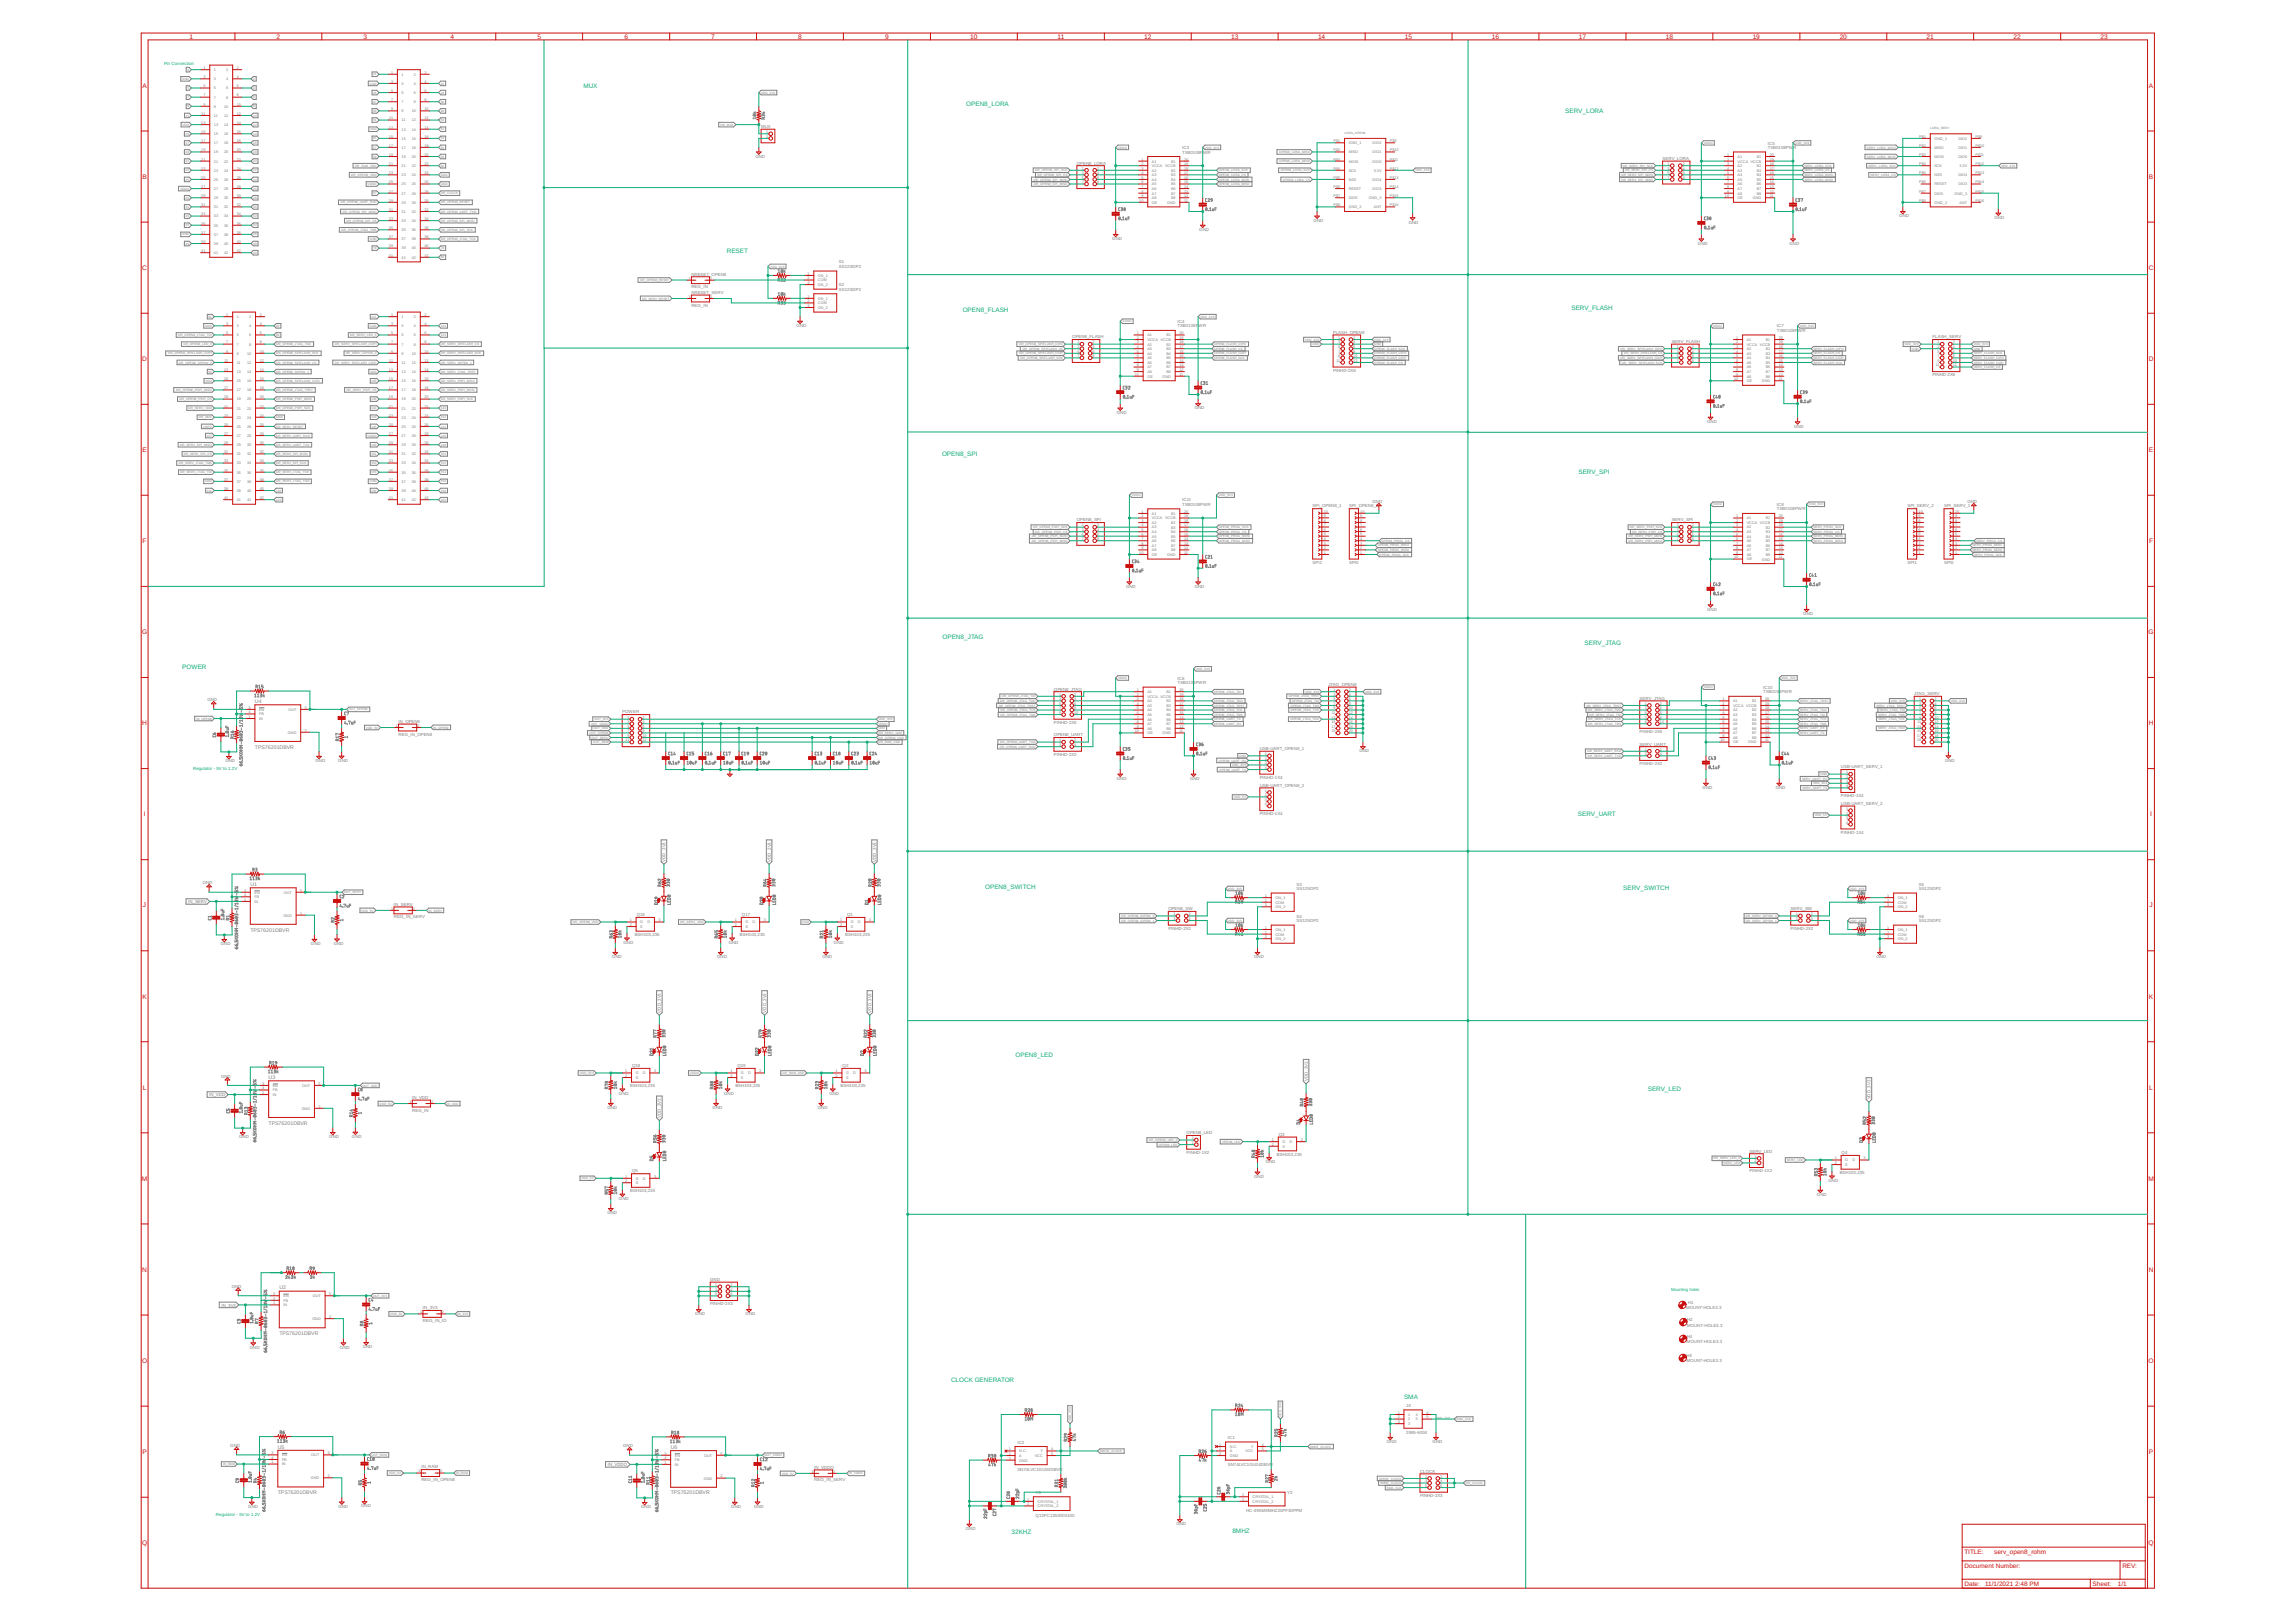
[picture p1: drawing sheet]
<svg xmlns="http://www.w3.org/2000/svg" width="297mm" height="210mm" viewBox="0 0 297 210" stroke-linecap="round" stroke-linejoin="round" font-family="sans-serif">
<defs><g id="words">
<g font-size=".8" fill="#c90d0c">
<text x="24.5" y="5">1</text>
<text x="35.8" y="5">2</text>
<text x="47" y="5">3</text>
<text x="58.3" y="5">4</text>
<text x="69.5" y="5">5</text>
<text x="80.8" y="5">6</text>
<text x="92" y="5">7</text>
<text x="103.3" y="5">8</text>
<text x="114.5" y="5">9</text>
<text x="125.5" y="5">10</text>
<text x="136.8" y="5">11</text>
<text x="148" y="5">12</text>
<text x="159.3" y="5">13</text>
<text x="170.5" y="5">14</text>
<text x="181.8" y="5">15</text>
<text x="193" y="5">16</text>
<text x="204.3" y="5">17</text>
<text x="215.5" y="5">18</text>
<text x="226.8" y="5">19</text>
<text x="238" y="5">20</text>
<text x="249.2" y="5">21</text>
<text x="260.5" y="5">22</text>
<text x="271.7" y="5">23</text>
<text x="18.4" y="11.4">A</text>
<text x="278" y="11.4">A</text>
<text x="18.4" y="23.1">B</text>
<text x="278" y="23.1">B</text>
<text x="18.4" y="34.9">C</text>
<text x="278" y="34.9">C</text>
<text x="18.4" y="46.7">D</text>
<text x="278" y="46.7">D</text>
<text x="18.4" y="58.5">E</text>
<text x="278" y="58.5">E</text>
<text x="18.4" y="70.3">F</text>
<text x="278" y="70.3">F</text>
<text x="18.4" y="82.1">G</text>
<text x="278" y="82.1">G</text>
<text x="18.4" y="93.9">H</text>
<text x="278" y="93.9">H</text>
<text x="18.6" y="105.7">I</text>
<text x="278.2" y="105.7">I</text>
<text x="18.5" y="117.4">J</text>
<text x="278.1" y="117.4">J</text>
<text x="18.4" y="129.2">K</text>
<text x="278" y="129.2">K</text>
<text x="18.5" y="141">L</text>
<text x="278" y="141">L</text>
<text x="18.4" y="152.8">M</text>
<text x="277.9" y="152.8">M</text>
<text x="18.4" y="164.6">N</text>
<text x="278" y="164.6">N</text>
<text x="18.4" y="176.4">O</text>
<text x="278" y="176.4">O</text>
<text x="18.4" y="188.2">P</text>
<text x="278" y="188.2">P</text>
<text x="18.4" y="199.9">Q</text>
<text x="254.2" y="201.1">TITLE:</text>
<text x="254.2" y="202.9">Document Number:</text>
<text x="258" y="201.1">serv_open8_rohm</text>
<text x="274.6" y="202.9">REV:</text>
<text x="278" y="199.9">Q</text>
<text x="254.2" y="205.2">Date:</text>
<text x="256.8" y="205.2">11/1/2021</text>
<text x="260.7" y="205.2">2:48 PM</text>
<text x="270.7" y="205.2">Sheet:</text>
<text x="274" y="205.2">1/1</text>
</g>
<g font-size=".8" fill="#0dab76">
<text x="75.5" y="11.3">MUX</text>
<text x="125" y="13.8">OPEN8_LORA</text>
<text x="202.5" y="14.6">SERV_LORA</text>
<text x="94" y="32.7">RESET</text>
<text x="124.5" y="40.3">OPEN8_FLASH</text>
<text x="203.3" y="40.2">SERV_FLASH</text>
<text x="121.9" y="59">OPEN8_SPI</text>
<text x="204.2" y="61.4">SERV_SPI</text>
<text x="121.9" y="82.7">OPEN8_JTAG</text>
<text x="205" y="83.4">SERV_JTAG</text>
<text x="23.6" y="86.6">POWER</text>
<text x="204.1" y="105.6">SERV_UART</text>
<text x="127.5" y="115">OPEN8_SWITCH</text>
<text x="210" y="115.2">SERV_SWITCH</text>
<text x="131.4" y="136.7">OPEN8_LED</text>
<text x="213.2" y="141.1">SERV_LED</text>
<text x="123" y="178.9">CLOCK GENERATOR</text>
<text x="181.6" y="181">SMA</text>
<text x="130.9" y="198.5">32KHZ</text>
<text x="159.4" y="198.4">8MHZ</text>
</g>
<g font-size=".7" fill="#808080">
<text x="33" y="91">U4</text>
<text x="33" y="96.9">TPS76201DBVR</text>
<text x="32.4" y="114.6">U1</text>
<text x="32.4" y="120.5">TPS76201DBVR</text>
<text x="34.8" y="139.6">U3</text>
<text x="34.8" y="145.5">TPS76201DBVR</text>
<text x="36.1" y="166.9">U2</text>
<text x="36.1" y="172.8">TPS76201DBVR</text>
<text x="35.9" y="187.5">U5</text>
<text x="86.8" y="187.5">U6</text>
<text x="35.9" y="193.4">TPS76201DBVR</text>
<text x="86.8" y="193.4">TPS76201DBVR</text>
</g>
<g font-size=".6" fill="#0dab76">
<text x="21.2" y="8.4">Pin Connection</text>
<text x="25" y="99.7">Regulator - 5V to 1.2V</text>
<text x="216.2" y="167.1">Mounting holes</text>
<text x="27.9" y="196.2">Regulator - 5V to 1.2V</text>
</g>
<g font-size=".6" fill="#808080">
<text x="98.5" y="16.6">MUX</text>
<text x="97.7" y="20.4">GND</text>
<text x="139.3" y="21.3">OPEN8_LORA</text>
<text x="152.9" y="19.9">TXB0108P</text>
<text x="152.9" y="19.3">IC3</text>
<text x="155.6" y="19.9">WR</text>
<text x="215.1" y="20.7">SERV_LORA</text>
<text x="228.7" y="19.3">TXB0108PW</text>
<text x="228.7" y="18.7">IC5</text>
<text x="232" y="19.3">R</text>
<text x="155.1" y="29.9">GND</text>
<text x="169.9" y="28.7">GND</text>
<text x="182.3" y="29">GND</text>
<text x="245.7" y="28.1">GND</text>
<text x="258" y="28.4">GND</text>
<text x="89.4" y="35.7">NRESET_OPEN8</text>
<text x="108.5" y="34.7">SS12SDP2</text>
<text x="108.5" y="34.1">S1</text>
<text x="143.9" y="31.1">GND</text>
<text x="219.7" y="31.7">GND</text>
<text x="231.5" y="31.7">GND</text>
<text x="89.4" y="37.3">REG_IN</text>
<text x="89.4" y="39.7">REG_IN</text>
<text x="89.4" y="38">NRESET_SERV</text>
<text x="108.5" y="37.6">SS12SDP2</text>
<text x="108.5" y="37.1">S2</text>
<text x="152.3" y="41.8">IC4</text>
<text x="103.1" y="42.3">GND</text>
<text x="138.7" y="43.8">OPEN8_FLASH</text>
<text x="152.3" y="42.4">TXB0108P</text>
<text x="155" y="42.4">WR</text>
<text x="172.5" y="43.2">FLASH_OPEN8</text>
<text x="216.3" y="44.4">SERV_FLASH</text>
<text x="229.9" y="43">TXB0108P</text>
<text x="229.9" y="42.4">IC7</text>
<text x="232.6" y="43">WR</text>
<text x="250" y="43.8">FLASH_SERV</text>
<text x="144.5" y="53.6">GND</text>
<text x="154.6" y="53">GND</text>
<text x="172.5" y="48.1">PINHD-2X6</text>
<text x="250" y="48.7">PINHD-2X6</text>
<text x="220.9" y="54.7">GND</text>
<text x="232.1" y="55.3">GND</text>
<text x="152.9" y="65.5">TXB0108PWR</text>
<text x="152.9" y="64.9">IC11</text>
<text x="169.8" y="65.7">SPI_OPEN8_1</text>
<text x="174.6" y="65.7">SPI_OPEN8_2</text>
<text x="177.6" y="65.1">GND</text>
<text x="229.9" y="65.5">IC8</text>
<text x="246.8" y="65.7">SPI_SERV_2</text>
<text x="251.5" y="65.7">SPI_SERV_1</text>
<text x="254.5" y="65.1">GND</text>
<text x="139.3" y="67.5">OPEN8_SPI</text>
<text x="216.3" y="67.5">SERV_SPI</text>
<text x="229.9" y="66.1">TXB0108PWR</text>
<text x="145.7" y="76.1">GND</text>
<text x="154.6" y="76.1">GND</text>
<text x="169.8" y="72.9">SPI1</text>
<text x="174.6" y="72.9">SPI0</text>
<text x="246.8" y="72.9">SPI1</text>
<text x="251.5" y="72.9">SPI0</text>
<text x="220.9" y="79">GND</text>
<text x="233.3" y="79.6">GND</text>
<text x="136.4" y="89.4">OPEN8_JTAG</text>
<text x="152.3" y="88.5">TXB0108PWR</text>
<text x="152.3" y="88">IC6</text>
<text x="171.9" y="88.8">JTAG_OPEN8</text>
<text x="228.1" y="89.7">TXB0108PWR</text>
<text x="228.1" y="89.1">IC10</text>
<text x="247.6" y="90">JTAG_SERV</text>
<text x="26.8" y="90.8">GND</text>
<text x="51.6" y="95.2">REG_IN_OPEN8</text>
<text x="51.6" y="93.6">IN_OPEN8</text>
<text x="80.5" y="92.3">POWER</text>
<text x="136.4" y="93.7">PINHD-2X5</text>
<text x="136.4" y="95.3">OPEN8_UART</text>
<text x="212.1" y="94.8">PINHD-2X5</text>
<text x="212.1" y="90.6">SERV_JTAG</text>
<text x="29.2" y="98.6">GND</text>
<text x="40.8" y="98.6">GND</text>
<text x="43.8" y="98.6">GND</text>
<text x="136.4" y="97.8">PINHD-2X2</text>
<text x="144.5" y="100.9">GND</text>
<text x="154" y="100.9">GND</text>
<text x="163" y="100.8">PINHD-1X4</text>
<text x="163" y="97.1">USB-UART_OPEN8_1</text>
<text x="163" y="101.8">USB-UART_OPEN8_2</text>
<text x="175.9" y="97.4">GND</text>
<text x="212.1" y="99">PINHD-2X2</text>
<text x="212.1" y="96.5">SERV_UART</text>
<text x="238.2" y="99.4">USB-UART_SERV_1</text>
<text x="251.6" y="98.5">GND</text>
<text x="163" y="105.5">PINHD-1X4</text>
<text x="220.3" y="102.1">GND</text>
<text x="229.7" y="102.1">GND</text>
<text x="238.2" y="103.1">PINHD-1X4</text>
<text x="238.2" y="107.9">PINHD-1X4</text>
<text x="238.2" y="104.2">USB-UART_SERV_2</text>
<text x="86.1" y="111.5" transform="rotate(-90 86.1 111.5)">VDD_3V3</text>
<text x="99.7" y="111.5" transform="rotate(-90 99.7 111.5)">VDD_3V3</text>
<text x="113.3" y="111.5" transform="rotate(-90 113.3 111.5)">VDD_3V3</text>
<text x="24.3" y="116.9">IN_SERV</text>
<text x="26.2" y="114.4">GND</text>
<text x="51" y="118.9">REG_IN_SERV</text>
<text x="51" y="117.2">IN_SERV</text>
<text x="82.4" y="118.6">Q16</text>
<text x="96" y="118.6">Q17</text>
<text x="109.6" y="118.6">Q1</text>
<text x="151.2" y="117.8">OPEN8_SW</text>
<text x="167.7" y="115.2">SS12SDP2</text>
<text x="167.7" y="119.3">SS12SDP2</text>
<text x="167.7" y="114.6">S3</text>
<text x="167.7" y="118.7">S4</text>
<text x="231.7" y="117.8">SERV_SW</text>
<text x="248.2" y="115.2">SS12SDP2</text>
<text x="248.2" y="119.3">SS12SDP2</text>
<text x="248.2" y="114.6">S5</text>
<text x="248.2" y="118.7">S6</text>
<text x="28.6" y="122.3">GND</text>
<text x="40.2" y="122.3">GND</text>
<text x="43.2" y="122.3">GND</text>
<text x="79.2" y="124">GND</text>
<text x="80.7" y="122.1">GND</text>
<text x="82.1" y="121.1">BSH103,235</text>
<text x="92.8" y="124">GND</text>
<text x="94.3" y="122.1">GND</text>
<text x="95.7" y="121.1">BSH103,235</text>
<text x="106.4" y="124">GND</text>
<text x="107.9" y="122.1">GND</text>
<text x="109.3" y="121.1">BSH103,235</text>
<text x="151.2" y="120.3">PINHD-2X2</text>
<text x="162.3" y="124">GND</text>
<text x="231.7" y="120.3">PINHD-2X2</text>
<text x="242.8" y="124">GND</text>
<text x="85.5" y="131" transform="rotate(-90 85.5 131)">VDD_3V3</text>
<text x="99.1" y="131" transform="rotate(-90 99.1 131)">VDD_3V3</text>
<text x="112.7" y="131" transform="rotate(-90 112.7 131)">VDD_3V3</text>
<text x="27.1" y="141.9">IN_VDD</text>
<text x="28.6" y="139.4">GND</text>
<text x="53.3" y="143.9">REG_IN</text>
<text x="53.3" y="142.2">IN_VDD</text>
<text x="78.6" y="143.5">GND</text>
<text x="80.1" y="141.7">GND</text>
<text x="81.5" y="140.7">BSH103,235</text>
<text x="81.8" y="138.1">Q18</text>
<text x="92.2" y="143.5">GND</text>
<text x="93.7" y="141.7">GND</text>
<text x="95.1" y="140.7">BSH103,235</text>
<text x="95.4" y="138.1">Q19</text>
<text x="105.8" y="143.5">GND</text>
<text x="107.3" y="141.7">GND</text>
<text x="108.8" y="140.7">BSH103,235</text>
<text x="109" y="138.1">Q2</text>
<text x="169.2" y="139.9" transform="rotate(-90 169.2 139.9)">VDD_3V3</text>
<text x="242" y="142.3" transform="rotate(-90 242 142.3)">VDD_3V3</text>
<text x="30.9" y="147.3">GND</text>
<text x="42.6" y="147.3">GND</text>
<text x="45.5" y="147.3">GND</text>
<text x="85.5" y="144.6" transform="rotate(-90 85.5 144.6)">VDD_3V3</text>
<text x="153.5" y="149.3">PINHD-1X2</text>
<text x="153.5" y="146.8">OPEN8_LED</text>
<text x="165.2" y="149.5">BSH103,235</text>
<text x="165.4" y="147">Q3</text>
<text x="226.3" y="149.2">SERV_LED</text>
<text x="238.3" y="149.4">Q4</text>
<text x="80.1" y="155.3">GND</text>
<text x="81.5" y="154.3">BSH103,235</text>
<text x="81.8" y="151.7">Q5</text>
<text x="162.3" y="152.4">GND</text>
<text x="163.7" y="150.6">GND</text>
<text x="226.3" y="151.7">PINHD-1X2</text>
<text x="235.1" y="154.8">GND</text>
<text x="236.6" y="152.9">GND</text>
<text x="238" y="151.9">BSH103,235</text>
<text x="78.6" y="157.1">GND</text>
<text x="30" y="166.7">GND</text>
<text x="91.9" y="165.8">GND</text>
<text x="28.6" y="169.1">IN_3V3</text>
<text x="54.7" y="171.1">REG_IN_IO</text>
<text x="54.7" y="169.4">IN_3V3</text>
<text x="90" y="170.2">GND</text>
<text x="91.9" y="168.9">PINHD-2X3</text>
<text x="96.5" y="170.2">GND</text>
<text x="218.1" y="169.4">MOUNT-HOLE3.3</text>
<text x="218.2" y="173.8">MOUNT-HOLE3.3</text>
<text x="218.2" y="173.1">H4</text>
<text x="218.3" y="171.7">MOUNT-HOLE3.3</text>
<text x="218.3" y="171">H2</text>
<text x="218.4" y="168.7">H1</text>
<text x="32.3" y="174.5">GND</text>
<text x="44" y="174.5">GND</text>
<text x="46.9" y="174.5">GND</text>
<text x="218.2" y="176.3">MOUNT-HOLE3.3</text>
<text x="218.2" y="175.6">H3</text>
<text x="181.9" y="185.6">2985-6004</text>
<text x="181.9" y="182.1">J4</text>
<text x="29.8" y="187.3">GND</text>
<text x="54.5" y="191.7">REG_IN_OPEN8</text>
<text x="54.5" y="190">IN_RAM</text>
<text x="78.6" y="189.7">IN_VDDO</text>
<text x="80.6" y="187.3">GND</text>
<text x="105.3" y="191.7">REG_IN_SERV</text>
<text x="105.3" y="190.1">IN_VDDO</text>
<text x="131.6" y="190.4">SN74LVC1GU04DBVR</text>
<text x="131.6" y="186.8">IC2</text>
<text x="158.8" y="189.8">SN74LVC1GU04DBVR</text>
<text x="158.8" y="186.2">IC1</text>
<text x="179.4" y="186.7">GND</text>
<text x="183.7" y="190.6">CLOCK</text>
<text x="185.3" y="186.7">GND</text>
<text x="32.1" y="195.1">GND</text>
<text x="43.8" y="195.1">GND</text>
<text x="46.7" y="195.1">GND</text>
<text x="83" y="195.2">GND</text>
<text x="94.6" y="195.1">GND</text>
<text x="97.5" y="195.1">GND</text>
<text x="125" y="198">GND</text>
<text x="134" y="196.3">Q13FC1350000400</text>
<text x="134" y="193.3">Y3</text>
<text x="152.2" y="197.4">GND</text>
<text x="161.2" y="195.7">HC-49SM8MHZ20PF30PPM</text>
<text x="166.5" y="193.3">Y2</text>
<text x="183.7" y="193.7">PINHD-2X3</text>
</g>
<g font-size=".5" fill="#808080">
<text x="26.3" y="8.9">1</text>
<text x="26.3" y="10.1">3</text>
<text x="26.3" y="11.3">5</text>
<text x="27.7" y="9.2">1</text>
<text x="27.7" y="10.4">3</text>
<text x="27.7" y="11.6">5</text>
<text x="29.3" y="9.2">2</text>
<text x="29.3" y="10.4">4</text>
<text x="29.3" y="11.6">6</text>
<text x="30.6" y="8.9">2</text>
<text x="30.6" y="10.1">4</text>
<text x="30.6" y="11.3">6</text>
<text x="50.6" y="9.5">1</text>
<text x="50.6" y="10.7">3</text>
<text x="50.6" y="11.9">5</text>
<text x="52" y="9.8">1</text>
<text x="52" y="11">3</text>
<text x="53.5" y="9.8">2</text>
<text x="53.5" y="11">4</text>
<text x="54.9" y="9.5">2</text>
<text x="54.9" y="10.7">4</text>
<text x="54.9" y="11.9">6</text>
<text x="26" y="16">13</text>
<text x="26" y="17.2">15</text>
<text x="26.1" y="14.9">11</text>
<text x="26.3" y="12.5">7</text>
<text x="26.3" y="13.7">9</text>
<text x="27.7" y="12.7">7</text>
<text x="27.7" y="13.9">9</text>
<text x="27.7" y="15.1">11</text>
<text x="27.7" y="16.3">13</text>
<text x="27.7" y="17.5">15</text>
<text x="29" y="13.9">10</text>
<text x="29" y="15.1">12</text>
<text x="29" y="16.3">14</text>
<text x="29" y="17.5">16</text>
<text x="29.3" y="12.8">8</text>
<text x="30.6" y="12.5">8</text>
<text x="30.6" y="13.7">10</text>
<text x="30.6" y="14.9">12</text>
<text x="30.6" y="16">14</text>
<text x="30.6" y="17.2">16</text>
<text x="50.3" y="16.6">13</text>
<text x="50.3" y="17.8">15</text>
<text x="50.4" y="15.4">11</text>
<text x="50.6" y="13.1">7</text>
<text x="50.6" y="14.3">9</text>
<text x="52" y="12.2">5</text>
<text x="52" y="13.3">7</text>
<text x="52" y="14.5">9</text>
<text x="52" y="15.7">11</text>
<text x="52" y="16.9">13</text>
<text x="53.3" y="14.5">10</text>
<text x="53.3" y="15.7">12</text>
<text x="53.3" y="16.9">14</text>
<text x="53.5" y="12.2">6</text>
<text x="53.5" y="13.3">8</text>
<text x="54.9" y="13.1">8</text>
<text x="54.9" y="14.3">10</text>
<text x="54.9" y="15.4">12</text>
<text x="54.9" y="16.6">14</text>
<text x="54.9" y="17.8">16</text>
<text x="99.1" y="17.2">1</text>
<text x="99.1" y="17.8">2</text>
<text x="248.3" y="17.8">P$1</text>
<text x="255.6" y="17.8">P$9</text>
<text x="26" y="18.4">17</text>
<text x="26" y="19.6">19</text>
<text x="26" y="20.8">21</text>
<text x="26" y="22">23</text>
<text x="26" y="23.1">25</text>
<text x="27.7" y="18.7">17</text>
<text x="27.7" y="19.9">19</text>
<text x="27.7" y="21">21</text>
<text x="27.7" y="22.2">23</text>
<text x="27.7" y="23.4">25</text>
<text x="29" y="18.7">18</text>
<text x="29" y="19.9">20</text>
<text x="29" y="21">22</text>
<text x="29" y="22.2">24</text>
<text x="29" y="23.4">26</text>
<text x="30.6" y="18.4">18</text>
<text x="30.6" y="19.6">20</text>
<text x="30.6" y="20.8">22</text>
<text x="30.6" y="22">24</text>
<text x="30.6" y="23.1">26</text>
<text x="50.3" y="19">17</text>
<text x="50.3" y="20.2">19</text>
<text x="50.3" y="21.4">21</text>
<text x="50.3" y="22.5">23</text>
<text x="50.3" y="23.7">25</text>
<text x="52" y="18.1">15</text>
<text x="52" y="19.3">17</text>
<text x="52" y="20.4">19</text>
<text x="52" y="21.6">21</text>
<text x="52" y="22.8">23</text>
<text x="52" y="24">25</text>
<text x="53.3" y="18.1">16</text>
<text x="53.3" y="19.3">18</text>
<text x="53.3" y="20.4">20</text>
<text x="53.3" y="21.6">22</text>
<text x="53.3" y="22.8">24</text>
<text x="53.3" y="24">26</text>
<text x="54.9" y="19">18</text>
<text x="54.9" y="20.2">20</text>
<text x="54.9" y="21.4">22</text>
<text x="54.9" y="22.5">24</text>
<text x="54.9" y="23.7">26</text>
<text x="140" y="22">1</text>
<text x="140" y="22.5">3</text>
<text x="140" y="23.1">5</text>
<text x="140" y="23.7">7</text>
<text x="141.9" y="22">2</text>
<text x="141.9" y="22.5">4</text>
<text x="141.9" y="23.1">6</text>
<text x="141.9" y="23.7">8</text>
<text x="147.7" y="20.8">1</text>
<text x="147.7" y="21.4">2</text>
<text x="147.7" y="22">3</text>
<text x="147.7" y="22.5">4</text>
<text x="147.7" y="23.1">5</text>
<text x="147.7" y="23.7">6</text>
<text x="149" y="21">A1</text>
<text x="149" y="21.6">VCCA VCCB</text>
<text x="149" y="22.2">A2</text>
<text x="149" y="22.8">A3</text>
<text x="149" y="23.4">A4</text>
<text x="149" y="24">A5</text>
<text x="151.5" y="21">B1</text>
<text x="151.5" y="22.2">B2</text>
<text x="151.5" y="22.8">B3</text>
<text x="151.5" y="23.4">B4</text>
<text x="151.5" y="24">B5</text>
<text x="153.2" y="20.8">20</text>
<text x="153.2" y="21.4">19</text>
<text x="153.2" y="22">18</text>
<text x="153.2" y="22.5">17</text>
<text x="153.2" y="23.1">16</text>
<text x="153.2" y="23.7">15</text>
<text x="172.5" y="18.4">P$1</text>
<text x="172.5" y="19.6">P$2</text>
<text x="172.5" y="20.8">P$3</text>
<text x="172.5" y="22">P$4</text>
<text x="172.5" y="23.1">P$5</text>
<text x="174.5" y="18.7">GND_1</text>
<text x="174.5" y="19.9">MISO</text>
<text x="174.5" y="21">MOSI</text>
<text x="174.5" y="22.2">SCK</text>
<text x="174.5" y="23.4">NSS</text>
<text x="177.6" y="18.7">DIO2</text>
<text x="177.6" y="19.9">DIO1</text>
<text x="177.6" y="21">DIO0</text>
<text x="177.6" y="23.4">DIO4</text>
<text x="177.7" y="22.2">3.3V</text>
<text x="179.8" y="18.4">P$9</text>
<text x="179.8" y="19.6">P$10</text>
<text x="179.8" y="20.8">P$11</text>
<text x="179.8" y="22">P$12</text>
<text x="179.8" y="23.1">P$13</text>
<text x="215.7" y="21.4">1</text>
<text x="215.7" y="22">3</text>
<text x="215.7" y="22.5">5</text>
<text x="215.7" y="23.1">7</text>
<text x="217.7" y="21.4">2</text>
<text x="217.7" y="22">4</text>
<text x="217.7" y="22.5">6</text>
<text x="217.7" y="23.1">8</text>
<text x="223.4" y="20.2">1</text>
<text x="223.4" y="20.8">2</text>
<text x="223.4" y="21.4">3</text>
<text x="223.4" y="22">4</text>
<text x="223.4" y="22.5">5</text>
<text x="223.4" y="23.1">6</text>
<text x="223.4" y="23.7">7</text>
<text x="224.8" y="20.4">A1</text>
<text x="224.8" y="21">VCCA VCCB</text>
<text x="224.8" y="21.6">A2</text>
<text x="224.8" y="22.2">A3</text>
<text x="224.8" y="22.8">A4</text>
<text x="224.8" y="23.4">A5</text>
<text x="224.8" y="24">A6</text>
<text x="227.3" y="20.4">B1</text>
<text x="227.3" y="21.6">B2</text>
<text x="227.3" y="22.2">B3</text>
<text x="227.3" y="22.8">B4</text>
<text x="227.3" y="23.4">B5</text>
<text x="227.3" y="24">B6</text>
<text x="228.9" y="20.2">20</text>
<text x="228.9" y="20.8">19</text>
<text x="228.9" y="21.4">18</text>
<text x="228.9" y="22">17</text>
<text x="228.9" y="22.5">16</text>
<text x="228.9" y="23.1">15</text>
<text x="228.9" y="23.7">14</text>
<text x="248.3" y="19">P$2</text>
<text x="248.3" y="20.2">P$3</text>
<text x="248.3" y="21.4">P$4</text>
<text x="248.3" y="22.5">P$5</text>
<text x="248.3" y="23.7">P$6</text>
<text x="250.3" y="18.1">GND_1</text>
<text x="250.3" y="19.3">MISO</text>
<text x="250.3" y="20.4">MOSI</text>
<text x="250.3" y="21.6">SCK</text>
<text x="250.3" y="22.8">NSS</text>
<text x="250.3" y="24">RESET</text>
<text x="253.4" y="18.1">DIO2</text>
<text x="253.4" y="19.3">DIO1</text>
<text x="253.4" y="20.4">DIO0</text>
<text x="253.4" y="22.8">DIO4</text>
<text x="253.4" y="24">DIO3</text>
<text x="253.5" y="21.6">3.3V</text>
<text x="255.6" y="19">P$10</text>
<text x="255.6" y="20.2">P$11</text>
<text x="255.6" y="21.4">P$12</text>
<text x="255.6" y="22.5">P$13</text>
<text x="255.6" y="23.7">P$14</text>
<text x="26" y="24.3">27</text>
<text x="26" y="25.5">29</text>
<text x="26" y="26.7">31</text>
<text x="26" y="27.9">33</text>
<text x="26" y="29.1">35</text>
<text x="27.7" y="24.6">27</text>
<text x="27.7" y="25.8">29</text>
<text x="27.7" y="27">31</text>
<text x="27.7" y="28.1">33</text>
<text x="27.7" y="29.3">35</text>
<text x="29" y="24.6">28</text>
<text x="29" y="25.8">30</text>
<text x="29" y="27">32</text>
<text x="29" y="28.1">34</text>
<text x="29" y="29.3">36</text>
<text x="30.6" y="24.3">28</text>
<text x="30.6" y="25.5">30</text>
<text x="30.6" y="26.7">32</text>
<text x="30.6" y="27.9">34</text>
<text x="30.6" y="29.1">36</text>
<text x="50.3" y="24.9">27</text>
<text x="50.3" y="26.1">29</text>
<text x="50.3" y="27.3">31</text>
<text x="50.3" y="28.5">33</text>
<text x="50.3" y="29.7">35</text>
<text x="52" y="25.2">27</text>
<text x="52" y="26.4">29</text>
<text x="52" y="27.5">31</text>
<text x="52" y="28.7">33</text>
<text x="52" y="29.9">35</text>
<text x="53.3" y="25.2">28</text>
<text x="53.3" y="26.4">30</text>
<text x="53.3" y="27.6">32</text>
<text x="53.3" y="28.7">34</text>
<text x="53.3" y="29.9">36</text>
<text x="54.9" y="24.9">28</text>
<text x="54.9" y="26.1">30</text>
<text x="54.9" y="27.3">32</text>
<text x="54.9" y="28.5">34</text>
<text x="54.9" y="29.7">36</text>
<text x="147.4" y="26.1">10</text>
<text x="147.7" y="24.3">7</text>
<text x="147.7" y="24.9">8</text>
<text x="147.7" y="25.5">9</text>
<text x="149" y="24.6">A6</text>
<text x="149" y="25.2">A7</text>
<text x="149" y="25.8">A8</text>
<text x="149" y="26.4">OE</text>
<text x="151" y="26.4">GND</text>
<text x="151.5" y="24.6">B6</text>
<text x="151.5" y="25.2">B7</text>
<text x="151.5" y="25.8">B8</text>
<text x="153.2" y="24.3">14</text>
<text x="153.2" y="24.9">13</text>
<text x="153.2" y="25.5">12</text>
<text x="153.2" y="26.1">11</text>
<text x="172.5" y="24.3">P$6</text>
<text x="172.5" y="25.5">P$7</text>
<text x="172.5" y="26.7">P$8</text>
<text x="174.5" y="24.6">RESET</text>
<text x="174.5" y="25.8">DIO5</text>
<text x="174.5" y="27">GND_2</text>
<text x="177.1" y="25.8">GND_3</text>
<text x="177.6" y="24.6">DIO3</text>
<text x="177.8" y="27">ANT</text>
<text x="179.8" y="24.3">P$14</text>
<text x="179.8" y="25.5">P$15</text>
<text x="179.8" y="26.7">P$16</text>
<text x="223.2" y="25.5">10</text>
<text x="223.4" y="24.3">8</text>
<text x="223.4" y="24.9">9</text>
<text x="224.8" y="24.6">A7</text>
<text x="224.8" y="25.2">A8</text>
<text x="224.8" y="25.8">OE</text>
<text x="226.8" y="25.8">GND</text>
<text x="227.3" y="24.6">B7</text>
<text x="227.3" y="25.2">B8</text>
<text x="228.9" y="24.3">13</text>
<text x="228.9" y="24.9">12</text>
<text x="228.9" y="25.5">11</text>
<text x="248.3" y="24.9">P$7</text>
<text x="248.3" y="26.1">P$8</text>
<text x="250.3" y="25.2">DIO5</text>
<text x="250.3" y="26.4">GND_2</text>
<text x="252.8" y="25.2">GND_3</text>
<text x="253.5" y="26.4">ANT</text>
<text x="255.6" y="24.9">P$15</text>
<text x="255.6" y="26.1">P$16</text>
<text x="26" y="30.2">37</text>
<text x="26" y="31.4">39</text>
<text x="26" y="32.6">41</text>
<text x="27.7" y="30.5">37</text>
<text x="27.7" y="31.7">39</text>
<text x="27.7" y="32.9">41</text>
<text x="29" y="30.5">38</text>
<text x="29" y="31.7">40</text>
<text x="29" y="32.9">42</text>
<text x="30.6" y="30.2">38</text>
<text x="30.6" y="31.4">40</text>
<text x="30.6" y="32.6">42</text>
<text x="50.3" y="30.8">37</text>
<text x="50.3" y="32">39</text>
<text x="50.3" y="33.2">41</text>
<text x="52" y="31.1">37</text>
<text x="52" y="32.3">39</text>
<text x="52" y="33.5">41</text>
<text x="53.3" y="31.1">38</text>
<text x="53.3" y="32.3">40</text>
<text x="53.3" y="33.5">42</text>
<text x="54.9" y="30.8">38</text>
<text x="54.9" y="32">40</text>
<text x="54.9" y="33.2">42</text>
<text x="104.5" y="35.6">1</text>
<text x="105.8" y="35.8">ON_1</text>
<text x="29.3" y="40.9">1</text>
<text x="30.6" y="41.2">1</text>
<text x="32.2" y="41.2">2</text>
<text x="33.6" y="40.9">2</text>
<text x="50.6" y="40.9">1</text>
<text x="52" y="41.2">1</text>
<text x="53.5" y="41.2">2</text>
<text x="54.9" y="40.9">2</text>
<text x="89.1" y="36.2">1</text>
<text x="89.1" y="38.6">1</text>
<text x="91.9" y="36.2">2</text>
<text x="91.9" y="38.6">2</text>
<text x="104.5" y="36.2">2</text>
<text x="104.5" y="36.8">3</text>
<text x="104.5" y="38.5">1</text>
<text x="104.5" y="39.1">2</text>
<text x="104.5" y="39.7">3</text>
<text x="105.8" y="36.4">COM</text>
<text x="105.8" y="37">ON_2</text>
<text x="105.8" y="38.8">ON_1</text>
<text x="105.8" y="39.4">COM</text>
<text x="105.8" y="40">ON_2</text>
<text x="29" y="46.8">11</text>
<text x="29.3" y="42.1">3</text>
<text x="29.3" y="43.3">5</text>
<text x="29.3" y="44.5">7</text>
<text x="29.3" y="45.6">9</text>
<text x="30.6" y="42.3">3</text>
<text x="30.6" y="43.5">5</text>
<text x="30.6" y="44.7">7</text>
<text x="30.6" y="45.9">9</text>
<text x="30.6" y="47.1">11</text>
<text x="32" y="45.9">10</text>
<text x="32" y="47.1">12</text>
<text x="32.2" y="42.3">4</text>
<text x="32.2" y="43.5">6</text>
<text x="32.2" y="44.7">8</text>
<text x="33.6" y="42.1">4</text>
<text x="33.6" y="43.3">6</text>
<text x="33.6" y="44.5">8</text>
<text x="33.6" y="45.6">10</text>
<text x="33.6" y="46.8">12</text>
<text x="50.4" y="46.8">11</text>
<text x="50.6" y="42.1">3</text>
<text x="50.6" y="43.3">5</text>
<text x="50.6" y="44.5">7</text>
<text x="50.6" y="45.6">9</text>
<text x="52" y="42.3">3</text>
<text x="52" y="43.5">5</text>
<text x="52" y="44.7">7</text>
<text x="52" y="45.9">9</text>
<text x="52" y="47.1">11</text>
<text x="53.3" y="45.9">10</text>
<text x="53.3" y="47.1">12</text>
<text x="53.5" y="42.3">4</text>
<text x="53.5" y="43.5">6</text>
<text x="53.5" y="44.7">8</text>
<text x="54.9" y="42.1">4</text>
<text x="54.9" y="43.3">6</text>
<text x="54.9" y="44.5">8</text>
<text x="54.9" y="45.6">10</text>
<text x="54.9" y="46.8">12</text>
<text x="139.4" y="44.5">1</text>
<text x="139.4" y="45">3</text>
<text x="139.4" y="45.6">5</text>
<text x="139.4" y="46.2">7</text>
<text x="141.3" y="44.5">2</text>
<text x="141.3" y="45">4</text>
<text x="141.3" y="45.6">6</text>
<text x="141.3" y="46.2">8</text>
<text x="147.1" y="43.3">1</text>
<text x="147.1" y="43.9">2</text>
<text x="147.1" y="44.5">3</text>
<text x="147.1" y="45">4</text>
<text x="147.1" y="45.6">5</text>
<text x="147.1" y="46.2">6</text>
<text x="147.1" y="46.8">7</text>
<text x="147.1" y="47.4">8</text>
<text x="148.4" y="43.5">A1</text>
<text x="148.4" y="44.1">VCCA VCCB</text>
<text x="148.4" y="44.7">A2</text>
<text x="148.4" y="45.3">A3</text>
<text x="148.4" y="45.9">A4</text>
<text x="148.4" y="46.5">A5</text>
<text x="148.4" y="47.1">A6</text>
<text x="148.4" y="47.7">A7</text>
<text x="150.9" y="43.5">B1</text>
<text x="150.9" y="44.7">B2</text>
<text x="150.9" y="45.3">B3</text>
<text x="150.9" y="45.9">B4</text>
<text x="150.9" y="46.5">B5</text>
<text x="150.9" y="47.1">B6</text>
<text x="150.9" y="47.7">B7</text>
<text x="152.6" y="43.3">20</text>
<text x="152.6" y="43.9">19</text>
<text x="152.6" y="44.5">18</text>
<text x="152.6" y="45">17</text>
<text x="152.6" y="45.6">16</text>
<text x="152.6" y="46.2">15</text>
<text x="152.6" y="46.8">14</text>
<text x="152.6" y="47.4">13</text>
<text x="172.9" y="46.8">11</text>
<text x="173.1" y="43.9">1</text>
<text x="173.1" y="44.5">3</text>
<text x="173.1" y="45">5</text>
<text x="173.1" y="45.6">7</text>
<text x="173.1" y="46.2">9</text>
<text x="175.1" y="43.9">2</text>
<text x="175.1" y="44.5">4</text>
<text x="175.1" y="45">6</text>
<text x="175.1" y="45.6">8</text>
<text x="175.1" y="46.2">10</text>
<text x="175.1" y="46.8">12</text>
<text x="216.9" y="45">1</text>
<text x="216.9" y="45.6">3</text>
<text x="216.9" y="46.2">5</text>
<text x="216.9" y="46.8">7</text>
<text x="218.9" y="45">2</text>
<text x="218.9" y="45.6">4</text>
<text x="218.9" y="46.2">6</text>
<text x="218.9" y="46.8">8</text>
<text x="224.6" y="43.9">1</text>
<text x="224.6" y="44.5">2</text>
<text x="224.6" y="45">3</text>
<text x="224.6" y="45.6">4</text>
<text x="224.6" y="46.2">5</text>
<text x="224.6" y="46.8">6</text>
<text x="224.6" y="47.4">7</text>
<text x="226" y="44.1">A1</text>
<text x="226" y="44.7">VCCA VCCB</text>
<text x="226" y="45.3">A2</text>
<text x="226" y="45.9">A3</text>
<text x="226" y="46.5">A4</text>
<text x="226" y="47.1">A5</text>
<text x="226" y="47.7">A6</text>
<text x="228.5" y="44.1">B1</text>
<text x="228.5" y="45.3">B2</text>
<text x="228.5" y="45.9">B3</text>
<text x="228.5" y="46.5">B4</text>
<text x="228.5" y="47.1">B5</text>
<text x="228.5" y="47.7">B6</text>
<text x="230.1" y="43.9">20</text>
<text x="230.1" y="44.5">19</text>
<text x="230.1" y="45">18</text>
<text x="230.1" y="45.6">17</text>
<text x="230.1" y="46.2">16</text>
<text x="230.1" y="46.8">15</text>
<text x="230.1" y="47.4">14</text>
<text x="250.4" y="47.4">11</text>
<text x="250.7" y="44.5">1</text>
<text x="250.7" y="45">3</text>
<text x="250.7" y="45.6">5</text>
<text x="250.7" y="46.2">7</text>
<text x="250.7" y="46.8">9</text>
<text x="252.6" y="44.5">2</text>
<text x="252.6" y="45">4</text>
<text x="252.6" y="45.6">6</text>
<text x="252.6" y="46.2">8</text>
<text x="252.6" y="46.8">10</text>
<text x="252.6" y="47.4">12</text>
<text x="29" y="48">13</text>
<text x="29" y="49.2">15</text>
<text x="29" y="50.4">17</text>
<text x="29" y="51.6">19</text>
<text x="29" y="52.7">21</text>
<text x="29" y="53.9">23</text>
<text x="30.6" y="48.3">13</text>
<text x="30.6" y="49.4">15</text>
<text x="30.6" y="50.6">17</text>
<text x="30.6" y="51.8">19</text>
<text x="30.6" y="53">21</text>
<text x="32" y="48.3">14</text>
<text x="32" y="49.5">16</text>
<text x="32" y="50.6">18</text>
<text x="32" y="51.8">20</text>
<text x="32" y="53">22</text>
<text x="33.6" y="48">14</text>
<text x="33.6" y="49.2">16</text>
<text x="33.6" y="50.4">18</text>
<text x="33.6" y="51.6">20</text>
<text x="33.6" y="52.7">22</text>
<text x="33.6" y="53.9">24</text>
<text x="50.3" y="48">13</text>
<text x="50.3" y="49.2">15</text>
<text x="50.3" y="50.4">17</text>
<text x="50.3" y="51.6">19</text>
<text x="50.3" y="52.7">21</text>
<text x="50.3" y="53.9">23</text>
<text x="52" y="48.3">13</text>
<text x="52" y="49.4">15</text>
<text x="52" y="50.6">17</text>
<text x="52" y="51.8">19</text>
<text x="52" y="53">21</text>
<text x="53.3" y="48.3">14</text>
<text x="53.3" y="49.5">16</text>
<text x="53.3" y="50.6">18</text>
<text x="53.3" y="51.8">20</text>
<text x="53.3" y="53">22</text>
<text x="54.9" y="48">14</text>
<text x="54.9" y="49.2">16</text>
<text x="54.9" y="50.4">18</text>
<text x="54.9" y="51.6">20</text>
<text x="54.9" y="52.7">22</text>
<text x="54.9" y="53.9">24</text>
<text x="146.8" y="48.6">10</text>
<text x="147.1" y="48">9</text>
<text x="148.4" y="48.3">A8</text>
<text x="148.4" y="48.9">OE</text>
<text x="150.4" y="48.9">GND</text>
<text x="150.9" y="48.3">B8</text>
<text x="152.6" y="48">12</text>
<text x="152.6" y="48.6">11</text>
<text x="224.3" y="49.2">10</text>
<text x="224.6" y="48">8</text>
<text x="224.6" y="48.6">9</text>
<text x="226" y="48.3">A7</text>
<text x="226" y="48.9">A8</text>
<text x="226" y="49.4">OE</text>
<text x="227.9" y="49.5">GND</text>
<text x="228.5" y="48.3">B7</text>
<text x="228.5" y="48.9">B8</text>
<text x="230.1" y="48">13</text>
<text x="230.1" y="48.6">12</text>
<text x="230.1" y="49.2">11</text>
<text x="29" y="55.1">25</text>
<text x="29" y="56.3">27</text>
<text x="29" y="57.5">29</text>
<text x="29" y="58.7">31</text>
<text x="29" y="59.8">33</text>
<text x="30.6" y="54.2">23</text>
<text x="30.6" y="55.4">25</text>
<text x="30.6" y="56.5">27</text>
<text x="30.6" y="57.7">29</text>
<text x="30.6" y="58.9">31</text>
<text x="32" y="54.2">24</text>
<text x="32" y="55.4">26</text>
<text x="32" y="56.6">28</text>
<text x="32" y="57.7">30</text>
<text x="32" y="58.9">32</text>
<text x="33.6" y="55.1">26</text>
<text x="33.6" y="56.3">28</text>
<text x="33.6" y="57.5">30</text>
<text x="33.6" y="58.7">32</text>
<text x="33.6" y="59.8">34</text>
<text x="50.3" y="55.1">25</text>
<text x="50.3" y="56.3">27</text>
<text x="50.3" y="57.5">29</text>
<text x="50.3" y="58.7">31</text>
<text x="50.3" y="59.8">33</text>
<text x="52" y="54.2">23</text>
<text x="52" y="55.4">25</text>
<text x="52" y="56.5">27</text>
<text x="52" y="57.7">29</text>
<text x="52" y="58.9">31</text>
<text x="53.3" y="54.2">24</text>
<text x="53.3" y="55.4">26</text>
<text x="53.3" y="56.6">28</text>
<text x="53.3" y="57.7">30</text>
<text x="53.3" y="58.9">32</text>
<text x="54.9" y="55.1">26</text>
<text x="54.9" y="56.3">28</text>
<text x="54.9" y="57.5">30</text>
<text x="54.9" y="58.7">32</text>
<text x="54.9" y="59.8">34</text>
<text x="29" y="61">35</text>
<text x="29" y="62.2">37</text>
<text x="29" y="63.4">39</text>
<text x="29" y="64.6">41</text>
<text x="30.6" y="60.1">33</text>
<text x="30.6" y="61.3">35</text>
<text x="30.6" y="62.5">37</text>
<text x="30.6" y="63.7">39</text>
<text x="30.6" y="64.8">41</text>
<text x="32" y="60.1">34</text>
<text x="32" y="61.3">36</text>
<text x="32" y="62.5">38</text>
<text x="32" y="63.7">40</text>
<text x="32" y="64.8">42</text>
<text x="33.6" y="61">36</text>
<text x="33.6" y="62.2">38</text>
<text x="33.6" y="63.4">40</text>
<text x="33.6" y="64.6">42</text>
<text x="50.3" y="61">35</text>
<text x="50.3" y="62.2">37</text>
<text x="50.3" y="63.4">39</text>
<text x="50.3" y="64.6">41</text>
<text x="52" y="60.1">33</text>
<text x="52" y="61.3">35</text>
<text x="52" y="62.5">37</text>
<text x="52" y="63.7">39</text>
<text x="52" y="64.8">41</text>
<text x="53.3" y="60.1">34</text>
<text x="53.3" y="61.3">36</text>
<text x="53.3" y="62.5">38</text>
<text x="53.3" y="63.7">40</text>
<text x="53.3" y="64.8">42</text>
<text x="54.9" y="61">36</text>
<text x="54.9" y="62.2">38</text>
<text x="54.9" y="63.4">40</text>
<text x="54.9" y="64.6">42</text>
<text x="140" y="68.1">1</text>
<text x="140" y="68.7">3</text>
<text x="140" y="69.3">5</text>
<text x="140" y="69.9">7</text>
<text x="141.9" y="68.1">2</text>
<text x="141.9" y="68.7">4</text>
<text x="141.9" y="69.3">6</text>
<text x="141.9" y="69.9">8</text>
<text x="147.4" y="71.7">10</text>
<text x="147.7" y="66.4">1</text>
<text x="147.7" y="66.9">2</text>
<text x="147.7" y="67.5">3</text>
<text x="147.7" y="68.1">4</text>
<text x="147.7" y="68.7">5</text>
<text x="147.7" y="69.3">6</text>
<text x="147.7" y="69.9">7</text>
<text x="147.7" y="70.5">8</text>
<text x="147.7" y="71.1">9</text>
<text x="149" y="66.6">A1</text>
<text x="149" y="67.2">VCCA VCCB</text>
<text x="149" y="67.8">A2</text>
<text x="149" y="68.4">A3</text>
<text x="149" y="69">A4</text>
<text x="149" y="69.6">A5</text>
<text x="149" y="70.2">A6</text>
<text x="149" y="70.8">A7</text>
<text x="149" y="71.3">A8</text>
<text x="149" y="71.9">OE</text>
<text x="151" y="71.9">GND</text>
<text x="151.5" y="66.6">B1</text>
<text x="151.5" y="67.8">B2</text>
<text x="151.5" y="68.4">B3</text>
<text x="151.5" y="69">B4</text>
<text x="151.5" y="69.6">B5</text>
<text x="151.5" y="70.2">B6</text>
<text x="151.5" y="70.8">B7</text>
<text x="151.5" y="71.4">B8</text>
<text x="153.2" y="66.4">20</text>
<text x="153.2" y="66.9">19</text>
<text x="153.2" y="67.5">18</text>
<text x="153.2" y="68.1">17</text>
<text x="153.2" y="68.7">16</text>
<text x="153.2" y="69.3">15</text>
<text x="153.2" y="69.9">14</text>
<text x="153.2" y="70.5">13</text>
<text x="153.2" y="71.1">12</text>
<text x="153.2" y="71.7">11</text>
<text x="171.3" y="71.7">1</text>
<text x="171.3" y="71.1">2</text>
<text x="171.3" y="70.5">3</text>
<text x="171.3" y="69.9">4</text>
<text x="171.3" y="69.3">5</text>
<text x="171.3" y="68.7">6</text>
<text x="171.3" y="68.1">7</text>
<text x="171.3" y="67.5">8</text>
<text x="171.3" y="66.9">9</text>
<text x="171.3" y="66.3">10</text>
<text x="176" y="71.7">1</text>
<text x="176" y="71.1">2</text>
<text x="176" y="70.5">3</text>
<text x="176" y="69.9">4</text>
<text x="176" y="69.3">5</text>
<text x="176" y="68.7">6</text>
<text x="176" y="68.1">7</text>
<text x="176" y="67.5">8</text>
<text x="176" y="66.9">9</text>
<text x="176" y="66.3">10</text>
<text x="216.9" y="68.1">1</text>
<text x="216.9" y="68.7">3</text>
<text x="216.9" y="69.3">5</text>
<text x="216.9" y="69.9">7</text>
<text x="218.9" y="68.1">2</text>
<text x="218.9" y="68.7">4</text>
<text x="218.9" y="69.3">6</text>
<text x="218.9" y="69.9">8</text>
<text x="224.6" y="66.9">1</text>
<text x="224.6" y="67.5">2</text>
<text x="224.6" y="68.1">3</text>
<text x="224.6" y="68.7">4</text>
<text x="224.6" y="69.3">5</text>
<text x="224.6" y="69.9">6</text>
<text x="224.6" y="70.5">7</text>
<text x="224.6" y="71.1">8</text>
<text x="224.6" y="71.7">9</text>
<text x="226" y="67.2">A1</text>
<text x="226" y="67.8">VCCA VCCB</text>
<text x="226" y="68.4">A2</text>
<text x="226" y="69">A3</text>
<text x="226" y="69.6">A4</text>
<text x="226" y="70.2">A5</text>
<text x="226" y="70.8">A6</text>
<text x="226" y="71.3">A7</text>
<text x="226" y="71.9">A8</text>
<text x="228.5" y="67.2">B1</text>
<text x="228.5" y="68.4">B2</text>
<text x="228.5" y="69">B3</text>
<text x="228.5" y="69.6">B4</text>
<text x="228.5" y="70.2">B5</text>
<text x="228.5" y="70.8">B6</text>
<text x="228.5" y="71.4">B7</text>
<text x="228.5" y="71.9">B8</text>
<text x="230.1" y="66.9">20</text>
<text x="230.1" y="67.5">19</text>
<text x="230.1" y="68.1">18</text>
<text x="230.1" y="68.7">17</text>
<text x="230.1" y="69.3">16</text>
<text x="230.1" y="69.9">15</text>
<text x="230.1" y="70.5">14</text>
<text x="230.1" y="71.1">13</text>
<text x="230.1" y="71.7">12</text>
<text x="248.2" y="71.7">1</text>
<text x="248.2" y="71.1">2</text>
<text x="248.2" y="70.5">3</text>
<text x="248.2" y="69.9">4</text>
<text x="248.2" y="69.3">5</text>
<text x="248.2" y="68.7">6</text>
<text x="248.2" y="68.1">7</text>
<text x="248.2" y="67.5">8</text>
<text x="248.2" y="66.9">9</text>
<text x="248.2" y="66.3">10</text>
<text x="252.9" y="71.7">1</text>
<text x="252.9" y="71.1">2</text>
<text x="252.9" y="70.5">3</text>
<text x="252.9" y="69.9">4</text>
<text x="252.9" y="69.3">5</text>
<text x="252.9" y="68.7">6</text>
<text x="252.9" y="68.1">7</text>
<text x="252.9" y="67.5">8</text>
<text x="252.9" y="66.9">9</text>
<text x="252.9" y="66.3">10</text>
<text x="224.3" y="72.3">10</text>
<text x="226" y="72.5">OE</text>
<text x="227.9" y="72.5">GND</text>
<text x="230.1" y="72.3">11</text>
<text x="147.1" y="89.4">1</text>
<text x="148.4" y="89.7">A1</text>
<text x="150.9" y="89.7">B1</text>
<text x="152.6" y="89.4">20</text>
<text x="172.5" y="89.4">1</text>
<text x="174.5" y="89.4">2</text>
<text x="32.2" y="91.7">3</text>
<text x="32.2" y="92.3">4</text>
<text x="32.2" y="92.9">1</text>
<text x="33.5" y="92">EN</text>
<text x="33.5" y="92.6">FB</text>
<text x="33.5" y="93.2">IN</text>
<text x="37.3" y="94.9">GND</text>
<text x="37.3" y="92">OUT</text>
<text x="39.4" y="91.7">5</text>
<text x="39.4" y="94.7">2</text>
<text x="51.2" y="94.1">1</text>
<text x="54" y="94.1">2</text>
<text x="80.9" y="95.9">11</text>
<text x="81.2" y="93">1</text>
<text x="81.2" y="93.6">3</text>
<text x="81.2" y="94.2">5</text>
<text x="81.2" y="94.8">7</text>
<text x="81.2" y="95.4">9</text>
<text x="83.1" y="93">2</text>
<text x="83.1" y="93.6">4</text>
<text x="83.1" y="94.2">6</text>
<text x="83.1" y="94.8">8</text>
<text x="83.1" y="95.4">10</text>
<text x="83.1" y="95.9">12</text>
<text x="137" y="95.9">1</text>
<text x="137" y="90">1</text>
<text x="137" y="90.6">3</text>
<text x="137" y="91.2">5</text>
<text x="137" y="91.8">7</text>
<text x="137" y="92.4">9</text>
<text x="139" y="95.9">2</text>
<text x="139" y="90">2</text>
<text x="139" y="90.6">4</text>
<text x="139" y="91.2">6</text>
<text x="139" y="91.8">8</text>
<text x="139" y="92.4">10</text>
<text x="146.8" y="94.8">10</text>
<text x="147.1" y="90">2</text>
<text x="147.1" y="90.6">3</text>
<text x="147.1" y="91.2">4</text>
<text x="147.1" y="91.8">5</text>
<text x="147.1" y="92.4">6</text>
<text x="147.1" y="93">7</text>
<text x="147.1" y="93.6">8</text>
<text x="147.1" y="94.2">9</text>
<text x="148.4" y="90.3">VCCA VCCB</text>
<text x="148.4" y="90.9">A2</text>
<text x="148.4" y="91.5">A3</text>
<text x="148.4" y="92.1">A4</text>
<text x="148.4" y="92.7">A5</text>
<text x="148.4" y="93.2">A6</text>
<text x="148.4" y="93.8">A7</text>
<text x="148.4" y="94.4">A8</text>
<text x="148.4" y="95">OE</text>
<text x="150.4" y="95">GND</text>
<text x="150.9" y="90.9">B2</text>
<text x="150.9" y="91.5">B3</text>
<text x="150.9" y="92.1">B4</text>
<text x="150.9" y="92.7">B5</text>
<text x="150.9" y="93.3">B6</text>
<text x="150.9" y="93.8">B7</text>
<text x="150.9" y="94.4">B8</text>
<text x="152.6" y="90">19</text>
<text x="152.6" y="90.6">18</text>
<text x="152.6" y="91.2">17</text>
<text x="152.6" y="91.8">16</text>
<text x="152.6" y="92.4">15</text>
<text x="152.6" y="93">14</text>
<text x="152.6" y="93.6">13</text>
<text x="152.6" y="94.2">12</text>
<text x="152.6" y="94.8">11</text>
<text x="172.3" y="93">13</text>
<text x="172.3" y="93.6">15</text>
<text x="172.3" y="94.2">17</text>
<text x="172.3" y="94.8">19</text>
<text x="172.3" y="92.4">11</text>
<text x="172.5" y="90">3</text>
<text x="172.5" y="90.6">5</text>
<text x="172.5" y="91.2">7</text>
<text x="172.5" y="91.8">9</text>
<text x="174.5" y="90">4</text>
<text x="174.5" y="90.6">6</text>
<text x="174.5" y="91.2">8</text>
<text x="174.5" y="91.8">10</text>
<text x="174.5" y="92.4">12</text>
<text x="174.5" y="93">14</text>
<text x="174.5" y="93.6">16</text>
<text x="174.5" y="94.2">18</text>
<text x="174.5" y="94.8">20</text>
<text x="212.8" y="91.2">1</text>
<text x="212.8" y="91.8">3</text>
<text x="212.8" y="92.4">5</text>
<text x="212.8" y="93">7</text>
<text x="212.8" y="93.6">9</text>
<text x="214.7" y="91.2">2</text>
<text x="214.7" y="91.8">4</text>
<text x="214.7" y="92.4">6</text>
<text x="214.7" y="93">8</text>
<text x="214.7" y="93.6">10</text>
<text x="222.6" y="95.9">10</text>
<text x="222.8" y="90.6">1</text>
<text x="222.8" y="91.2">2</text>
<text x="222.8" y="91.8">3</text>
<text x="222.8" y="92.4">4</text>
<text x="222.8" y="93">5</text>
<text x="222.8" y="93.6">6</text>
<text x="222.8" y="94.2">7</text>
<text x="222.8" y="94.8">8</text>
<text x="222.8" y="95.4">9</text>
<text x="224.2" y="90.9">A1</text>
<text x="224.2" y="91.5">VCCA VCCB</text>
<text x="224.2" y="92.1">A2</text>
<text x="224.2" y="92.7">A3</text>
<text x="224.2" y="93.2">A4</text>
<text x="224.2" y="93.8">A5</text>
<text x="224.2" y="94.4">A6</text>
<text x="224.2" y="95">A7</text>
<text x="224.2" y="95.6">A8</text>
<text x="226.7" y="90.9">B1</text>
<text x="226.7" y="92.1">B2</text>
<text x="226.7" y="92.7">B3</text>
<text x="226.7" y="93.3">B4</text>
<text x="226.7" y="93.8">B5</text>
<text x="226.7" y="94.4">B6</text>
<text x="226.7" y="95">B7</text>
<text x="226.7" y="95.6">B8</text>
<text x="228.4" y="90.6">20</text>
<text x="228.4" y="91.2">19</text>
<text x="228.4" y="91.8">18</text>
<text x="228.4" y="92.4">17</text>
<text x="228.4" y="93">16</text>
<text x="228.4" y="93.6">15</text>
<text x="228.4" y="94.2">14</text>
<text x="228.4" y="94.8">13</text>
<text x="228.4" y="95.4">12</text>
<text x="228.4" y="95.9">11</text>
<text x="248" y="94.2">13</text>
<text x="248" y="94.8">15</text>
<text x="248" y="95.4">17</text>
<text x="248" y="95.9">19</text>
<text x="248.1" y="93.6">11</text>
<text x="248.3" y="90.6">1</text>
<text x="248.3" y="91.2">3</text>
<text x="248.3" y="91.8">5</text>
<text x="248.3" y="92.4">7</text>
<text x="248.3" y="93">9</text>
<text x="250.3" y="90.6">2</text>
<text x="250.3" y="91.2">4</text>
<text x="250.3" y="91.8">6</text>
<text x="250.3" y="92.4">8</text>
<text x="250.3" y="93">10</text>
<text x="250.3" y="93.6">12</text>
<text x="250.3" y="94.2">14</text>
<text x="250.3" y="94.8">16</text>
<text x="250.3" y="95.4">18</text>
<text x="250.3" y="95.9">20</text>
<text x="137" y="96.5">3</text>
<text x="139" y="96.5">4</text>
<text x="163.7" y="97.7">1</text>
<text x="163.7" y="98.3">2</text>
<text x="163.7" y="98.9">3</text>
<text x="163.7" y="99.5">4</text>
<text x="212.8" y="97.1">1</text>
<text x="212.8" y="97.7">3</text>
<text x="214.7" y="97.1">2</text>
<text x="214.7" y="97.7">4</text>
<text x="224.2" y="96.2">OE</text>
<text x="226.2" y="96.2">GND</text>
<text x="238.8" y="100.1">1</text>
<text x="238.8" y="100.7">2</text>
<text x="238.8" y="101.3">3</text>
<text x="238.8" y="101.9">4</text>
<text x="163.7" y="102.5">1</text>
<text x="163.7" y="103.1">2</text>
<text x="163.7" y="103.6">3</text>
<text x="163.7" y="104.2">4</text>
<text x="238.8" y="104.8">1</text>
<text x="238.8" y="105.4">2</text>
<text x="238.8" y="106">3</text>
<text x="238.8" y="106.6">4</text>
<text x="31.6" y="115.4">3</text>
<text x="31.6" y="116">4</text>
<text x="31.6" y="116.6">1</text>
<text x="32.9" y="115.7">EN</text>
<text x="32.9" y="116.2">FB</text>
<text x="32.9" y="116.8">IN</text>
<text x="36.7" y="118.6">GND</text>
<text x="36.7" y="115.7">OUT</text>
<text x="38.9" y="115.4">5</text>
<text x="38.9" y="118.4">2</text>
<text x="50.6" y="117.7">1</text>
<text x="53.4" y="117.7">2</text>
<text x="81.5" y="119.2">1</text>
<text x="81.5" y="119.8">2</text>
<text x="82.8" y="119.5">G</text>
<text x="83.8" y="119.5">D</text>
<text x="85.2" y="119.2">3</text>
<text x="95.1" y="119.2">1</text>
<text x="95.1" y="119.8">2</text>
<text x="96.5" y="119.5">G</text>
<text x="97.4" y="119.5">D</text>
<text x="98.8" y="119.2">3</text>
<text x="108.7" y="119.2">1</text>
<text x="108.7" y="119.8">2</text>
<text x="110.1" y="119.5">G</text>
<text x="111" y="119.5">D</text>
<text x="112.4" y="119.2">3</text>
<text x="151.8" y="118.4">1</text>
<text x="151.8" y="119">3</text>
<text x="153.8" y="118.4">2</text>
<text x="153.8" y="119">4</text>
<text x="163.7" y="116.1">1</text>
<text x="163.7" y="116.7">2</text>
<text x="163.7" y="117.3">3</text>
<text x="165" y="116.3">ON_1</text>
<text x="165" y="116.9">COM</text>
<text x="165" y="117.5">ON_2</text>
<text x="232.3" y="118.4">1</text>
<text x="232.3" y="119">3</text>
<text x="234.3" y="118.4">2</text>
<text x="234.3" y="119">4</text>
<text x="244.2" y="116.1">1</text>
<text x="244.2" y="116.7">2</text>
<text x="244.2" y="117.3">3</text>
<text x="245.5" y="116.3">ON_1</text>
<text x="245.5" y="116.9">COM</text>
<text x="245.5" y="117.5">ON_2</text>
<text x="82.8" y="120.1">S</text>
<text x="96.5" y="120.1">S</text>
<text x="110.1" y="120.1">S</text>
<text x="163.7" y="120.2">1</text>
<text x="163.7" y="120.8">2</text>
<text x="163.7" y="121.4">3</text>
<text x="165" y="120.5">ON_1</text>
<text x="165" y="121.1">COM</text>
<text x="165" y="121.7">ON_2</text>
<text x="244.2" y="120.2">1</text>
<text x="244.2" y="120.8">2</text>
<text x="244.2" y="121.4">3</text>
<text x="245.5" y="120.5">ON_1</text>
<text x="245.5" y="121.1">COM</text>
<text x="245.5" y="121.7">ON_2</text>
<text x="33.9" y="140.4">3</text>
<text x="33.9" y="141">4</text>
<text x="33.9" y="141.6">1</text>
<text x="35.3" y="140.6">EN</text>
<text x="35.3" y="141.2">FB</text>
<text x="35.3" y="141.8">IN</text>
<text x="39" y="143.6">GND</text>
<text x="39.1" y="140.6">OUT</text>
<text x="41.2" y="140.4">5</text>
<text x="41.2" y="143.3">2</text>
<text x="53" y="142.7">1</text>
<text x="55.8" y="142.7">2</text>
<text x="80.9" y="138.8">1</text>
<text x="80.9" y="139.4">2</text>
<text x="82.2" y="139">G</text>
<text x="82.2" y="139.6">S</text>
<text x="83.2" y="139">D</text>
<text x="84.6" y="138.8">3</text>
<text x="94.5" y="138.8">1</text>
<text x="94.5" y="139.4">2</text>
<text x="95.9" y="139">G</text>
<text x="95.9" y="139.6">S</text>
<text x="96.8" y="139">D</text>
<text x="98.2" y="138.8">3</text>
<text x="108.1" y="138.8">1</text>
<text x="108.1" y="139.4">2</text>
<text x="109.5" y="139">G</text>
<text x="109.5" y="139.6">S</text>
<text x="110.4" y="139">D</text>
<text x="111.8" y="138.8">3</text>
<text x="154.2" y="147.4">1</text>
<text x="154.2" y="148">2</text>
<text x="164.6" y="147.7">1</text>
<text x="164.6" y="148.2">2</text>
<text x="165.9" y="147.9">G</text>
<text x="165.9" y="148.5">S</text>
<text x="166.8" y="147.9">D</text>
<text x="168.3" y="147.7">3</text>
<text x="227" y="149.8">1</text>
<text x="80.9" y="152.4">1</text>
<text x="80.9" y="153">2</text>
<text x="82.2" y="152.7">G</text>
<text x="82.2" y="153.2">S</text>
<text x="83.2" y="152.7">D</text>
<text x="84.6" y="152.4">3</text>
<text x="227" y="150.4">2</text>
<text x="237.4" y="150">1</text>
<text x="237.4" y="150.6">2</text>
<text x="238.7" y="150.3">G</text>
<text x="238.7" y="150.9">S</text>
<text x="239.6" y="150.3">D</text>
<text x="241.1" y="150">3</text>
<text x="35.3" y="167.6">3</text>
<text x="36.7" y="167.9">EN</text>
<text x="40.5" y="167.9">OUT</text>
<text x="42.6" y="167.6">5</text>
<text x="92.5" y="166.4">1</text>
<text x="92.5" y="167">3</text>
<text x="92.5" y="167.6">5</text>
<text x="94.5" y="166.4">2</text>
<text x="94.5" y="167">4</text>
<text x="94.5" y="167.6">6</text>
<text x="35.3" y="168.2">4</text>
<text x="35.3" y="168.8">1</text>
<text x="36.7" y="168.5">FB</text>
<text x="36.7" y="169">IN</text>
<text x="40.4" y="170.8">GND</text>
<text x="42.6" y="170.6">2</text>
<text x="54.4" y="169.9">1</text>
<text x="57.2" y="169.9">2</text>
<text x="180.8" y="183">1</text>
<text x="180.8" y="183.6">2</text>
<text x="180.8" y="184.1">3</text>
<text x="182.2" y="183.2">1</text>
<text x="182.2" y="183.8">2</text>
<text x="182.2" y="184.4">3</text>
<text x="183.2" y="183.2">4</text>
<text x="183.2" y="183.8">5</text>
<text x="184.6" y="183">4</text>
<text x="184.6" y="183.6">5</text>
<text x="35.1" y="188.2">3</text>
<text x="35.1" y="188.8">4</text>
<text x="35.1" y="189.4">1</text>
<text x="36.5" y="188.5">EN</text>
<text x="36.5" y="189.1">FB</text>
<text x="36.5" y="189.6">IN</text>
<text x="40.2" y="191.4">GND</text>
<text x="40.3" y="188.5">OUT</text>
<text x="42.4" y="188.2">5</text>
<text x="42.4" y="191.2">2</text>
<text x="54.2" y="190.5">1</text>
<text x="57" y="190.5">2</text>
<text x="85.9" y="188.2">3</text>
<text x="85.9" y="188.8">4</text>
<text x="85.9" y="189.4">1</text>
<text x="87.3" y="188.5">EN</text>
<text x="87.3" y="189.1">FB</text>
<text x="87.3" y="189.7">IN</text>
<text x="91" y="191.5">GND</text>
<text x="91.1" y="188.5">OUT</text>
<text x="93.2" y="188.2">5</text>
<text x="93.2" y="191.2">2</text>
<text x="105" y="190.6">1</text>
<text x="107.8" y="190.6">2</text>
<text x="130.5" y="187.7">1</text>
<text x="130.5" y="188.3">2</text>
<text x="130.5" y="188.9">3</text>
<text x="131.9" y="188">N.C.</text>
<text x="131.9" y="188.5">A</text>
<text x="131.9" y="189.1">GND</text>
<text x="133.9" y="188.6">VCC</text>
<text x="134.6" y="188">Y</text>
<text x="136" y="187.7">4</text>
<text x="136" y="188.3">5</text>
<text x="157.7" y="187.1">1</text>
<text x="157.7" y="187.7">2</text>
<text x="157.7" y="188.3">3</text>
<text x="159.1" y="187.4">N.C.</text>
<text x="159.1" y="188">A</text>
<text x="159.1" y="188.5">GND</text>
<text x="161.1" y="188">VCC</text>
<text x="161.9" y="187.4">Y</text>
<text x="163.2" y="187.1">4</text>
<text x="163.2" y="187.7">5</text>
<text x="184.4" y="191.2">1</text>
<text x="184.4" y="191.8">3</text>
<text x="186.3" y="191.2">2</text>
<text x="186.3" y="191.8">4</text>
<text x="132.9" y="194.2">1</text>
<text x="132.9" y="194.8">2</text>
<text x="134.2" y="194.5">CRYSTAL_1</text>
<text x="134.2" y="195.1">CRYSTAL_2</text>
<text x="160.7" y="193.6">1</text>
<text x="160.7" y="194.2">2</text>
<text x="162.1" y="193.9">CRYSTAL_1</text>
<text x="162.1" y="194.5">CRYSTAL_2</text>
<text x="184.4" y="192.4">5</text>
<text x="186.3" y="192.4">6</text>
</g>
<g font-size=".4" fill="#808080">
<text x="23.6" y="10.4">GND</text>
<text x="24.2" y="9.2">1</text>
<text x="24.2" y="11.5">5</text>
<text x="32.8" y="10.4">2</text>
<text x="32.8" y="11.5">4</text>
<text x="47.9" y="10.9">GND</text>
<text x="48.3" y="9.8">41</text>
<text x="57" y="10.9">42</text>
<text x="23.6" y="16.3">VDD</text>
<text x="24" y="17.5">15</text>
<text x="24" y="15.1">11</text>
<text x="24.2" y="12.7">7</text>
<text x="24.2" y="13.9">9</text>
<text x="32.8" y="12.7">6</text>
<text x="32.8" y="13.9">8</text>
<text x="32.8" y="15.1">10</text>
<text x="32.8" y="16.3">12</text>
<text x="32.8" y="17.5">14</text>
<text x="47.9" y="16.9">VDD</text>
<text x="48.3" y="12.1">45</text>
<text x="48.3" y="13.3">47</text>
<text x="48.3" y="14.5">49</text>
<text x="48.3" y="15.7">51</text>
<text x="57" y="14.5">48</text>
<text x="57" y="15.7">50</text>
<text x="57" y="12.1">44</text>
<text x="57" y="13.3">46</text>
<text x="57" y="16.9">52</text>
<text x="93.2" y="16.3">DR_MUX</text>
<text x="98.5" y="12.1">VDD_3V3</text>
<text x="173.9" y="17.3">LORA_OPEN8</text>
<text x="249.7" y="16.7">LORA_SERV</text>
<text x="24" y="18.6">17</text>
<text x="24" y="19.8">19</text>
<text x="24" y="21">21</text>
<text x="24" y="22.2">23</text>
<text x="24" y="23.4">25</text>
<text x="32.8" y="18.6">16</text>
<text x="32.8" y="19.8">18</text>
<text x="32.8" y="21">20</text>
<text x="32.8" y="22.2">22</text>
<text x="32.8" y="23.4">24</text>
<text x="45.4" y="22.8">DR_OPEN8_VDD</text>
<text x="45.9" y="21.6">DR_RAM_VDD</text>
<text x="47.6" y="24">VDDO</text>
<text x="48.3" y="18">55</text>
<text x="48.3" y="19.2">57</text>
<text x="48.3" y="20.4">59</text>
<text x="57" y="22.8">GND</text>
<text x="57" y="24">GND</text>
<text x="57" y="18">54</text>
<text x="57" y="19.2">56</text>
<text x="57" y="20.4">58</text>
<text x="57" y="21.6">60</text>
<text x="133.7" y="24">DR_OPEN8_SPI_MISO</text>
<text x="133.7" y="23.4">DR_OPEN8_SPI_MOSI</text>
<text x="133.9" y="22.2">DR_OPEN8_SPI_SCK</text>
<text x="134.2" y="22.8">DR_OPEN8_SPI_CS</text>
<text x="144.6" y="19.2">VDDO</text>
<text x="155.9" y="19.2">VDD_3V3</text>
<text x="157.7" y="22.8">OPEN8_LORA_CS</text>
<text x="157.7" y="23.4">OPEN8_LORA_MOSI</text>
<text x="157.7" y="24">OPEN8_LORA_MISO</text>
<text x="157.7" y="22.2">OPEN8_LORA_SCK</text>
<text x="165.5" y="21">OPEN8_LORA_MOSI</text>
<text x="165.5" y="19.8">OPEN8_LORA_MISO</text>
<text x="165.7" y="22.2">OPEN8_LORA_SCK</text>
<text x="166" y="23.4">OPEN8_LORA_CS</text>
<text x="183.1" y="22.2">VDD_3V3</text>
<text x="209.8" y="23.4">DR_SERV_SPI_MISO</text>
<text x="209.8" y="22.8">DR_SERV_SPI_MOSI</text>
<text x="210" y="21.6">DR_SERV_SPI_SCK</text>
<text x="210.2" y="22.2">DR_SERV_SPI_CS</text>
<text x="220.4" y="18.6">VDDO</text>
<text x="232.3" y="18.6">VDD_3V3</text>
<text x="233.4" y="22.2">SERV_LORA_CS</text>
<text x="233.4" y="22.8">SERV_LORA_MOSI</text>
<text x="233.4" y="23.4">SERV_LORA_MISO</text>
<text x="233.4" y="21.6">SERV_LORA_SCK</text>
<text x="241.5" y="20.4">SERV_LORA_MOSI</text>
<text x="241.5" y="19.2">SERV_LORA_MISO</text>
<text x="241.7" y="21.6">SERV_LORA_SCK</text>
<text x="242" y="22.8">SERV_LORA_CS</text>
<text x="258.9" y="21.6">VDD_3V3</text>
<text x="23.3" y="24.6">VDDO</text>
<text x="24" y="25.7">29</text>
<text x="24" y="26.9">31</text>
<text x="24" y="28.1">33</text>
<text x="24" y="29.3">35</text>
<text x="32.8" y="24.6">26</text>
<text x="32.8" y="25.7">28</text>
<text x="32.8" y="26.9">30</text>
<text x="32.8" y="28.1">32</text>
<text x="32.8" y="29.3">34</text>
<text x="44.1" y="26.3">DR_OPEN8_UART_RXD</text>
<text x="44.2" y="29.9">DR_OPEN8_JTAG_TMS</text>
<text x="44.4" y="27.5">DR_OPEN8_SPI_MISO</text>
<text x="44.8" y="28.7">DR_OPEN8_SPI_CS</text>
<text x="48.3" y="25.1">67</text>
<text x="57" y="28.7">DR_OPEN8_SPI_MOSI</text>
<text x="57" y="27.5">DR_OPEN8_UART_TXD</text>
<text x="57" y="26.3">DR_OPEN8_RESET</text>
<text x="57" y="29.9">DR_OPEN8_SPI_SCK</text>
<text x="57" y="25.1">DR_CLOCK</text>
<text x="23.6" y="30.5">GND</text>
<text x="24" y="31.7">39</text>
<text x="32.8" y="31.7">38</text>
<text x="32.8" y="32.8">40</text>
<text x="32.8" y="30.5">36</text>
<text x="47.9" y="31.1">GND</text>
<text x="48.3" y="32.3">79</text>
<text x="57" y="31.1">DR_OPEN8_JTAG_TCK</text>
<text x="57" y="32.3">78</text>
<text x="57" y="33.4">80</text>
<text x="99.7" y="34.6">VDD_3V3</text>
<text x="27" y="41.1">81</text>
<text x="48" y="41.1">121</text>
<text x="82.8" y="36.4">DR_OPEN8_RESET</text>
<text x="83.1" y="38.8">DR_SERV_RESET</text>
<text x="145.2" y="41.7">VDDO</text>
<text x="155.3" y="41.1">VDD_3V3</text>
<text x="21.8" y="45.9">DR_OPEN8_SPIFLASH_COPI</text>
<text x="23.1" y="43.5">DR_OPEN8_JTAG_TDI</text>
<text x="23.2" y="47">DR_OPEN8_DIPSW_0</text>
<text x="23.7" y="44.7">DR_OPEN8_LED_0</text>
<text x="26.5" y="42.3">GND</text>
<text x="35.7" y="42.3">82</text>
<text x="35.7" y="43.5">84</text>
<text x="35.7" y="44.7">DR_OPEN8_JTAG_TDO</text>
<text x="35.7" y="45.9">DR_OPEN8_SPIFLASH_SCK</text>
<text x="35.7" y="47">DR_OPEN8_SPIFLASH_CS</text>
<text x="43.3" y="44.7">DR_SERV_SPIFLASH_COPI</text>
<text x="43.3" y="47">DR_SERV_SPIFLASH_CIPO</text>
<text x="44.7" y="45.9">DR_SERV_DIPSW_0</text>
<text x="45.3" y="43.5">DR_SERV_LED_0</text>
<text x="47.9" y="42.3">GND</text>
<text x="57" y="44.7">DR_SERV_SPIFLASH_CS</text>
<text x="57" y="47">DR_SERV_DIPSW_1</text>
<text x="57" y="42.3">122</text>
<text x="57" y="43.5">124</text>
<text x="57" y="45.9">DR_SERV_SPIFLASH_SCK</text>
<text x="131.9" y="45.9">DR_OPEN8_SPIFLASH_COPI</text>
<text x="131.9" y="44.7">DR_OPEN8_SPIFLASH_CIPO</text>
<text x="132" y="46.5">DR_OPEN8_SPIFLASH_SCK</text>
<text x="132.3" y="45.3">DR_OPEN8_SPIFLASH_CS</text>
<text x="157.1" y="46.5">OPEN8_FLASH_SCK</text>
<text x="157.1" y="45.9">OPEN8_FLASH_COPI</text>
<text x="157.1" y="45.3">OPEN8_FLASH_CS</text>
<text x="157.1" y="44.7">OPEN8_FLASH_CIPO</text>
<text x="168.8" y="44.1">VDD_3V3</text>
<text x="169.8" y="44.7">GND</text>
<text x="177.8" y="44.7">GND</text>
<text x="177.8" y="44.1">VDD_3V3</text>
<text x="177.8" y="45.3">OPEN8_FLASH_SCK</text>
<text x="177.8" y="46.5">OPEN8_FLASH_COPI</text>
<text x="177.8" y="47">OPEN8_FLASH_CS</text>
<text x="177.8" y="45.9">OPEN8_FLASH_CIPO</text>
<text x="209.7" y="46.5">DR_SERV_SPIFLASH_COPI</text>
<text x="209.7" y="45.3">DR_SERV_SPIFLASH_CIPO</text>
<text x="209.8" y="47">DR_SERV_SPIFLASH_SCK</text>
<text x="210.1" y="45.9">DR_SERV_SPIFLASH_CS</text>
<text x="221.6" y="42.3">VDDO</text>
<text x="232.8" y="42.3">VDD_3V3</text>
<text x="234.6" y="45.9">SERV_FLASH_CS</text>
<text x="234.6" y="46.5">SERV_FLASH_COPI</text>
<text x="234.6" y="47">SERV_FLASH_SCK</text>
<text x="234.6" y="45.3">SERV_FLASH_CIPO</text>
<text x="246.4" y="44.7">VDD_3V3</text>
<text x="247.3" y="45.3">GND</text>
<text x="255.3" y="45.3">GND</text>
<text x="255.3" y="44.7">VDD_3V3</text>
<text x="255.3" y="47.6">SERV_FLASH_CS</text>
<text x="255.3" y="47">SERV_FLASH_COPI</text>
<text x="255.3" y="45.9">SERV_FLASH_SCK</text>
<text x="255.3" y="46.5">SERV_FLASH_CIPO</text>
<text x="22.8" y="50.6">DR_OPEN8_PSPI_MISO</text>
<text x="23.2" y="51.8">DR_OPEN8_PSPI_CS</text>
<text x="24.4" y="53">DR_SERV_VDD</text>
<text x="26.6" y="49.4">VDD</text>
<text x="27" y="48.2">93</text>
<text x="35.7" y="48.2">DR_OPEN8_DIPSW_1</text>
<text x="35.7" y="49.4">DR_OPEN8_SPIFLASH_CIPO</text>
<text x="35.7" y="50.6">DR_OPEN8_JTAG_TRST</text>
<text x="35.7" y="51.8">DR_OPEN8_PSPI_MOSI</text>
<text x="35.7" y="53">DR_OPEN8_PSPI_SCK</text>
<text x="44.8" y="50.6">DR_SERV_PSPI_CS</text>
<text x="47.9" y="48.2">VDD</text>
<text x="48" y="49.4">135</text>
<text x="48" y="51.8">139</text>
<text x="48" y="53">141</text>
<text x="57" y="48.2">DR_SERV_JTAG_TRST</text>
<text x="57" y="49.4">DR_SERV_PSPI_MISO</text>
<text x="57" y="50.6">DR_SERV_PSPI_MOSI</text>
<text x="57" y="51.8">DR_SERV_PSPI_SCK</text>
<text x="57" y="53">140</text>
<text x="23.3" y="57.7">DR_SERV_SPI_MISO</text>
<text x="23.8" y="58.9">DR_SERV_SPI_CS</text>
<text x="25.7" y="54.2">DR_MUX</text>
<text x="26.2" y="55.3">VDDO</text>
<text x="26.7" y="56.5">107</text>
<text x="35.7" y="54.2">GND</text>
<text x="35.7" y="55.3">DR_SERV_RESET</text>
<text x="35.7" y="56.5">DR_SERV_UART_RXD</text>
<text x="35.7" y="57.7">DR_SERV_UART_TXD</text>
<text x="35.7" y="58.9">DR_SERV_SPI_MOSI</text>
<text x="47.6" y="56.5">VDDO</text>
<text x="48" y="58.9">151</text>
<text x="48" y="57.7">149</text>
<text x="48" y="54.2">143</text>
<text x="48" y="55.3">145</text>
<text x="57" y="57.7">148</text>
<text x="57" y="58.9">150</text>
<text x="57" y="54.2">142</text>
<text x="57" y="55.3">144</text>
<text x="57" y="56.5">146</text>
<text x="23.1" y="60.1">DR_SERV_JTAG_TMS</text>
<text x="23.3" y="61.3">DR_SERV_JTAG_TDI</text>
<text x="26.5" y="62.4">GND</text>
<text x="26.8" y="63.6">119</text>
<text x="35.7" y="63.6">118</text>
<text x="35.7" y="64.8">120</text>
<text x="35.7" y="60.1">DR_SERV_SPI_SCK</text>
<text x="35.7" y="61.3">DR_SERV_JTAG_TCK</text>
<text x="35.7" y="62.4">DR_SERV_JTAG_TDO</text>
<text x="47.9" y="62.4">GND</text>
<text x="48" y="60.1">153</text>
<text x="48" y="61.3">155</text>
<text x="48" y="63.6">159</text>
<text x="57" y="60.1">152</text>
<text x="57" y="61.3">154</text>
<text x="57" y="62.4">156</text>
<text x="57" y="63.6">158</text>
<text x="57" y="64.8">160</text>
<text x="146.4" y="64.2">VDDO</text>
<text x="157.7" y="64.2">VDD_3V3</text>
<text x="221.6" y="65.4">VDDO</text>
<text x="234" y="65.4">VDD_3V3</text>
<text x="133.5" y="70.1">DR_OPEN8_PSPI_MISO</text>
<text x="133.5" y="69.5">DR_OPEN8_PSPI_MOSI</text>
<text x="133.7" y="68.4">DR_OPEN8_PSPI_SCK</text>
<text x="133.9" y="69">DR_OPEN8_PSPI_CS</text>
<text x="157.7" y="70.1">OPEN8_PROG_MISO</text>
<text x="157.7" y="69.5">OPEN8_PROG_MOSI</text>
<text x="157.7" y="69">OPEN8_PROG_CS</text>
<text x="157.7" y="68.4">OPEN8_PROG_SCK</text>
<text x="178.2" y="70.7">OPEN8_PROG_MISO</text>
<text x="178.2" y="71.3">OPEN8_PROG_MOSI</text>
<text x="178.4" y="71.9">OPEN8_PROG_SCK</text>
<text x="178.7" y="70.1">OPEN8_PROG_CS</text>
<text x="210.7" y="70.1">DR_SERV_PSPI_MISO</text>
<text x="210.7" y="69.5">DR_SERV_PSPI_MOSI</text>
<text x="210.9" y="68.4">DR_SERV_PSPI_SCK</text>
<text x="211.1" y="69">DR_SERV_PSPI_CS</text>
<text x="234.6" y="69">SERV_PROG_CS</text>
<text x="234.6" y="69.5">SERV_PROG_MOSI</text>
<text x="234.6" y="70.1">SERV_PROG_MISO</text>
<text x="234.6" y="68.4">SERV_PROG_SCK</text>
<text x="255.2" y="71.3">SERV_PROG_MOSI</text>
<text x="255.2" y="70.7">SERV_PROG_MISO</text>
<text x="255.4" y="71.9">SERV_PROG_SCK</text>
<text x="255.7" y="70.1">SERV_PROG_CS</text>
<text x="144.6" y="87.9">VDDO</text>
<text x="154.7" y="86.7">VDD_3V3</text>
<text x="157.1" y="89.7">OPEN8_JTAG_TDI</text>
<text x="168.8" y="89.7">VDD_3V3</text>
<text x="176.6" y="89.7">VDD_3V3</text>
<text x="220.4" y="89.1">VDDO</text>
<text x="230.5" y="87.9">VDD_3V3</text>
<text x="25.4" y="93.1">IN_OPEN8</text>
<text x="45.1" y="91.9">OUT_OPEN8</text>
<text x="47.3" y="94.3">VDD_5V</text>
<text x="56" y="94.3">IN_OPEN8</text>
<text x="76.3" y="95">OUT_OPEN8</text>
<text x="76.5" y="93.8">OUT_VDDO</text>
<text x="76.5" y="95.6">OUT_SERV</text>
<text x="76.8" y="94.4">OUT_VDD</text>
<text x="76.9" y="93.2">OUT_3V3</text>
<text x="113.7" y="94.4">VDD</text>
<text x="113.7" y="93.8">VDDO</text>
<text x="113.7" y="95.6">DR_OPEN8_VDD</text>
<text x="113.7" y="95">DR_SERV_VDD</text>
<text x="113.7" y="93.2">VDD_3V3</text>
<text x="129.2" y="91.4">DR_OPEN8_JTAG_TRST</text>
<text x="129.4" y="90.9">DR_OPEN8_JTAG_TDO</text>
<text x="129.4" y="92.6">DR_OPEN8_JTAG_TMS</text>
<text x="129.5" y="92">DR_OPEN8_JTAG_TCK</text>
<text x="129.6" y="90.3">DR_OPEN8_JTAG_TDI</text>
<text x="157.1" y="92.6">OPEN8_JTAG_TMS</text>
<text x="157.1" y="92">OPEN8_JTAG_TCK</text>
<text x="157.1" y="90.9">OPEN8_JTAG_TDO</text>
<text x="157.1" y="91.4">OPEN8_JTAG_TRST</text>
<text x="157.1" y="93.8">OPEN8_UART_RX</text>
<text x="157.1" y="93.2">OPEN8_UART_TX</text>
<text x="166.7" y="90.3">OPEN8_JTAG_TRST</text>
<text x="166.9" y="93.2">OPEN8_JTAG_TDO</text>
<text x="167" y="91.4">OPEN8_JTAG_TMS</text>
<text x="167" y="92">OPEN8_JTAG_TCK</text>
<text x="167.1" y="90.9">OPEN8_JTAG_TDI</text>
<text x="205.2" y="91.4">DR_SERV_JTAG_TRST</text>
<text x="205.4" y="92">DR_SERV_JTAG_TDO</text>
<text x="205.5" y="93.8">DR_SERV_JTAG_TMS</text>
<text x="205.5" y="93.2">DR_SERV_JTAG_TCK</text>
<text x="205.6" y="92.6">DR_SERV_JTAG_TDI</text>
<text x="232.8" y="93.8">SERV_JTAG_TMS</text>
<text x="232.8" y="93.2">SERV_JTAG_TCK</text>
<text x="232.8" y="92.6">SERV_JTAG_TDI</text>
<text x="232.8" y="92">SERV_JTAG_TDO</text>
<text x="232.8" y="90.9">SERV_JTAG_TRST</text>
<text x="232.8" y="94.4">SERV_UART_RX</text>
<text x="232.8" y="95">SERV_UART_TX</text>
<text x="242.8" y="91.4">SERV_JTAG_TRST</text>
<text x="243" y="94.4">SERV_JTAG_TDO</text>
<text x="243" y="92.6">SERV_JTAG_TMS</text>
<text x="243" y="93.2">SERV_JTAG_TCK</text>
<text x="243.2" y="92">SERV_JTAG_TDI</text>
<text x="244.6" y="90.9">VDD_3V3</text>
<text x="252.4" y="90.9">VDD_3V3</text>
<text x="76.8" y="96.2">OUT_RAM</text>
<text x="113.7" y="96.2">DR_RAM_VDD</text>
<text x="129.4" y="96.8">DR_OPEN8_UART_RXD</text>
<text x="129.4" y="96.2">DR_OPEN8_UART_TXD</text>
<text x="157.7" y="98.5">OPEN8_UART_RX</text>
<text x="157.7" y="99.7">OPEN8_UART_TX</text>
<text x="159.4" y="99.1">VDD_3V3</text>
<text x="160.3" y="98">GND</text>
<text x="205.4" y="97.4">DR_SERV_UART_RXD</text>
<text x="205.4" y="98">DR_SERV_UART_TXD</text>
<text x="233.1" y="100.9">SERV_UART_RX</text>
<text x="234.6" y="101.5">VDD_3V3</text>
<text x="235.5" y="100.3">GND</text>
<text x="159.6" y="103.3">VDD_5V</text>
<text x="233.2" y="102.1">SERV_UART_TX</text>
<text x="234.8" y="105.7">VDD_5V</text>
<text x="44.5" y="115.6">OUT_SERV</text>
<text x="46.7" y="118">VDD_5V</text>
<text x="55.5" y="118">IN_SERV</text>
<text x="74.1" y="119.5">DR_OPEN8_VDD</text>
<text x="88" y="119.5">DR_SERV_VDD</text>
<text x="103.8" y="119.5">VDD</text>
<text x="145.1" y="118.7">DR_OPEN8_DIPSW_0</text>
<text x="145.1" y="119.3">DR_OPEN8_DIPSW_1</text>
<text x="158.8" y="115.1">VDD_3V3</text>
<text x="158.8" y="119.3">VDD_3V3</text>
<text x="225.9" y="118.7">DR_SERV_DIPSW_0</text>
<text x="225.9" y="119.3">DR_SERV_DIPSW_1</text>
<text x="239.4" y="115.1">VDD_3V3</text>
<text x="239.4" y="119.3">VDD_3V3</text>
<text x="46.9" y="140.6">OUT_VDD</text>
<text x="49.1" y="143">VDD_5V</text>
<text x="57.8" y="143">IN_VDD</text>
<text x="75" y="139">VDD_3V3</text>
<text x="89.3" y="139">VDDO</text>
<text x="101.3" y="139">DR_RAM_VDD</text>
<text x="148.6" y="147.7">DR_OPEN8_LED_0</text>
<text x="149.9" y="148.3">OPEN8_LED</text>
<text x="158.1" y="147.9">OPEN8_LED</text>
<text x="75.2" y="152.6">VDD_5V</text>
<text x="221.7" y="150">DR_SERV_LED_0</text>
<text x="223" y="150.6">SERV_LED</text>
<text x="231.2" y="150.3">SERV_LED</text>
<text x="48.3" y="167.8">OUT_3V3</text>
<text x="50.5" y="170.2">VDD_5V</text>
<text x="59.2" y="170.2">IN_3V3</text>
<text x="138.6" y="183.9" transform="rotate(-90 138.6 183.9)">VDD_3V3</text>
<text x="165.8" y="183.3" transform="rotate(-90 165.8 183.3)">VDD_3V3</text>
<text x="185.8" y="183.6">SMA_CLK</text>
<text x="188.4" y="183.8">SMA_CLK</text>
<text x="28.9" y="189.6">IN_RAM</text>
<text x="48.1" y="188.4">OUT_RAM</text>
<text x="50.3" y="190.8">VDD_5V</text>
<text x="59" y="190.8">IN_RAM</text>
<text x="98.9" y="188.5">OUT_VDDO</text>
<text x="101.1" y="190.8">VDD_5V</text>
<text x="109.8" y="190.8">IN_VDDO</text>
<text x="142.3" y="187.9">32KHZ_CLOCK</text>
<text x="169.5" y="187.3">8MHZ_CLOCK</text>
<text x="178.4" y="191.5">32KHZ_CLOCK</text>
<text x="178.6" y="192.1">8MHZ_CLOCK</text>
<text x="179.4" y="192.7">SMA_CLK</text>
<text x="189.6" y="192.1">DR_CLOCK</text>
</g>
</g></defs>
<g fill="none" stroke="#808080" stroke-width=".13">
<path d="M23.4 9.9h1.1l.3 .3-.3 .3h-1.1zM23.4 15.8h1.1l.3 .3-.3 .3h-1.1zM23.9 17h.6l.3 .3-.3 .3h-.6zM23.9 18.2h.6l.3 .3-.3 .3h-.6zM23.9 19.4h.6l.3 .3-.3 .3h-.6zM23.9 14.6h.6l.3 .3-.3 .3h-.6zM24.1 13.5h.4l.3 .3-.3 .3h-.4zM24.1 8.7h.4l.3 .3-.3 .3h-.4zM24.1 11.1h.4l.3 .3-.3 .3h-.4zM24.1 12.3h.4l.3 .3-.3 .3h-.4zM32.5 13.8l.3-.3h.3v.6h-.3zM32.5 17.3l.3-.3h.6v.6h-.6z"/>
<path d="M32.5 18.5l.3-.3h.6v.6h-.6zM32.8 9.9h.3v.6h-.3l-.3-.3zM32.8 11.1h.3v.6h-.3l-.3-.3zM32.8 12.3h.3v.6h-.3l-.3-.3zM32.8 14.6h.6v.6h-.6l-.3-.3zM32.8 15.8h.6v.6h-.6l-.3-.3zM32.8 19.4h.6v.6h-.6l-.3-.3zM47.6 10.5h1.1l.3 .3-.3 .3h-1.1zM47.7 16.4h1l.3 .3-.3 .3h-1zM48.1 9.3h.6l.3 .3-.3 .3h-.6zM48.1 11.7h.6l.3 .3-.3 .3h-.6zM48.1 12.9h.6l.3 .3-.3 .3h-.6z"/>
<path d="M48.1 14.1h.6l.3 .3-.3 .2h-.6zM48.1 15.2h.6l.3 .3-.3 .3h-.6zM48.1 17.6h.6l.3 .3-.3 .3h-.6zM48.1 18.8h.6l.3 .3-.3 .3h-.6zM48.1 20h.6l.3 .3-.3 .3h-.6zM56.7 14.4l.3-.3h.7v.5h-.7zM56.7 10.8l.3-.3h.7v.6h-.7zM56.7 12l.3-.3h.7v.6h-.7zM56.7 13.2l.3-.3h.7v.6h-.7zM56.7 15.5l.3-.3h.7v.6h-.7zM56.7 16.7l.3-.3h.7v.6h-.7zM56.7 17.9l.3-.3h.7v.6h-.7z"/>
<path d="M57 18.8h.7v.6h-.7l-.3-.3zM93 15.8h1.9l.3 .3-.3 .3h-1.9zM97.4 14.9l.2-.1 .2 .2h-.2h-.2zM97.4 14.6h.4M97.5 14.8l.2 .2M97.6 14.5l.1 .1M97.8 15.3h-.4l.1 .1M97.8 15.2v.2M97.8 14.5l-.2 .1M98.5 11.7h2v.6h-2l-.3-.3zM98.7 14.9l.1-.1 .1 .2M98.7 15v-.1l-.1-.1v.2"/>
<path d="M98.8 15.3l-.2-.1v.2h.3M98.8 15.3v.1M98.8 14.5h.1M98.8 14.5v.2l-.2-.1M98.9 15.2l-.1 .1M144.3 19.1l.3-.3h1.4v.6h-1.4zM155.9 18.8h2v.6h-2l-.3-.3zM165.2 19.4h4.3l.3 .3-.3 .3h-4.3zM220.1 18.5l.3-.3h1.4v.6h-1.4zM232 18.5l.3-.3h2v.6h-2zM241.3 18.8h4l.3 .3-.3 .3h-4zM241.3 20h4l.3 .3-.3 .3h-4z"/>
<path d="M23.1 24.1h1.4l.3 .3-.3 .3h-1.4zM23.4 30h1.1l.3 .3-.3 .3h-1.1zM23.9 28.9h.6l.3 .2-.3 .3h-.6zM23.9 25.3h.6l.3 .3-.3 .3h-.6zM23.9 31.2h.6l.3 .3-.3 .3h-.6zM23.9 20.6h.6l.3 .2-.3 .3h-.6zM23.9 21.7h.6l.3 .3-.3 .3h-.6zM23.9 22.9h.6l.3 .3-.3 .3h-.6zM23.9 26.5h.6l.3 .3-.3 .3h-.6zM23.9 27.7h.6l.3 .3-.3 .3h-.6zM32.5 29.1l.3-.2h.6v.5h-.6zM32.5 25.6l.3-.3h.6v.6h-.6z"/>
<path d="M32.5 31.5l.3-.3h.6v.6h-.6zM32.5 30.3l.3-.3h.6v.6h-.6zM32.8 26.5h.6v.6h-.6l-.3-.3zM32.8 27.7h.6v.6h-.6l-.3-.3zM32.8 24.1h.6v.6h-.6l-.3-.3zM32.8 22.9h.6v.6h-.6l-.3-.3zM32.8 21.7h.6v.6h-.6l-.3-.3zM32.8 20.6h.6v.5h-.6l-.3-.3zM32.8 32.4h.6v.6h-.6l-.3-.3zM43.8 25.9h4.9l.3 .3-.3 .3h-4.9zM43.9 29.4h4.8l.3 .3-.3 .3h-4.8zM44.1 27.1h4.6l.3 .3-.3 .3h-4.6z"/>
<path d="M44.6 28.3h4.1l.3 .3-.3 .3h-4.1zM45.2 22.3h3.5l.3 .3-.3 .3h-3.5zM45.7 21.1h3l.3 .3-.3 .3h-3zM47.4 23.5h1.3l.3 .3-.3 .3h-1.3zM47.6 30.6h1.1l.3 .3-.3 .3h-1.1zM48.1 24.7h.6l.3 .3-.3 .3h-.6zM48.1 31.8h.6l.3 .3-.3 .3h-.6zM56.7 30.9l.3-.3h4.8v.6h-4.8zM56.7 20.3l.3-.3h.7v.6h-.7zM56.7 21.4l.3-.3h.7v.6h-.7zM56.7 33.3l.3-.3h.7v.6h-.7zM56.7 27.4l.3-.3h4.9v.6h-4.9z"/>
<path d="M56.7 23.8l.3-.3h1.1v.6h-1.1zM56.7 28.6l.3-.3h4.7v.6h-4.7zM57 29.4h4.5v.6h-4.5l-.3-.3zM57 25.9h4.1v.6h-4.1l-.3-.3zM57 31.8h.7v.6h-.7l-.3-.3zM57 22.3h1.1v.6h-1.1l-.3-.3zM57 24.7h2.5v.6h-2.5l-.3-.3zM82.5 35.9h4.1l.3 .3-.3 .3h-4.1zM82.8 38.3h3.8l.3 .3-.3 .3h-3.8zM99.4 34.5l.3-.3h2v.6h-2zM100.7 35l.1-.1v.4M100.7 38l.1-.1v.3"/>
<path d="M100.7 35.3h.2M100.7 38.2h.2M100.7 36.2h.1M100.7 39.2h.1M100.8 36.2v-.2h-.1v.4M100.8 39.2v-.2h-.1v.4M100.8 36.2l.1 .2M100.8 39.2l.1 .2M101 36l.2 .1-.1 .1M101 39l.2 .1-.1 .1M101.1 34.9h.1l.1 .2-.1 .2-.1-.1zM101.1 37.9h.1l.1 .2-.1 .1h-.1z"/>
<path d="M101.1 36.2l.1 .1-.2 .1M101.1 39.2l.1 .1-.2 .1M101.2 35l-.1 .2M101.2 38l-.1 .2M101.4 36.1h.2l-.2 .3h.2M101.4 39l.2 .1-.2 .1M101.4 34.9v.4M101.4 37.9v.3M101.5 39.2l.1 .1-.2 .1M101.5 35.1l.1 .2M101.5 38.1l.1 .1M101.6 35l-.2 .2"/>
<path d="M101.6 38l-.2 .1M133.5 23.5h4.6M133.7 21.7h4.4l.3 .3-.3 .3h-4.4zM134 22.3v.6M138.1 22.9h-4.6v1.2h4.6l.3-.3-.3-.3M138.1 22.9l.3 .3-.3 .3M138.1 22.3l.3 .3-.3 .3M144.8 28.1h.1v.3h-.1l-.1-.1zM144.9 26.9l-.2 .1v.2l.2 .1M144.9 28.2l-.2 .2M145 26.9h.2l-.1 .2M145.1 28.4h.1"/>
<path d="M145.1 27.1l.1 .1-.2 .1M145.2 28.4h.2M145.2 28.2l.1-.1v.3M145.5 26.9l.1 .2-.1 .2-.1-.2zM145.6 27l-.2 .2M145.6 28.2l.1 .2h.1v-.2M145.9 28.2h.2M146.1 28.1h-.2v.3M156 26.9h.1l.1 .2-.1 .2-.1-.2zM156.1 25.7l-.1 .1v.2l.1 .1M156.1 27l-.1 .2M156.3 25.8l.2-.1-.2 .4h.2"/>
<path d="M156.3 27.2h.1M156.5 27.3h.2M156.5 27l.1-.1v.4M156.6 25.8l.2 .1M156.6 25.8l.2-.1v.2M156.6 25.8h.1M156.8 27l.1 .3h.1v-.3M156.8 25.9l-.1 .2M157.2 27.1h.2M157.4 26.9h-.2v.4M157.4 22l.3-.3h4.1v.6h-4.1zM157.7 22.9h4.3v1.2h-4.3l-.3-.3 .3-.3"/>
<path d="M157.7 23.5h4.3M157.7 22.3l-.3 .3 .3 .3M157.7 22.9l-.3 .3 .3 .3M161.5 22.3v.6M165.2 20.6h4.3l.3 .2-.3 .3h-4.3zM165.4 21.7h4.1l.3 .3-.3 .3h-4.1zM165.7 22.9h3.8l.3 .3-.3 .3h-3.8zM182.8 22l.3-.3h2v.6h-2zM209.5 22.9h4.4M209.7 21.1h4.2l.3 .3-.3 .3h-4.2zM210 21.7v.6M213.9 22.3h-4.4v1.2h4.4l.3-.3-.3-.3"/>
<path d="M213.9 22.3l.3 .3-.3 .3M213.9 21.7l.3 .3-.3 .3M220.5 29.3h.1l.1 .1-.1 .2h-.1zM220.7 28.1l-.2 .1v.2h.2M220.7 29.3l-.2 .2M220.8 28.1h.2l-.1 .1M220.8 28.2h.1M220.8 29.6h.1M220.9 28.2l.1 .2h-.2M221 29.6h.2M221 29.3h.1v.3M221.4 29.4v.2h.2v-.2"/>
<path d="M221.7 29.4h.2M221.9 29.3h-.2v.3M232.4 26.9h.1v.2l-.1 .2-.1-.2zM232.5 25.7l-.2 .1v.2l.2 .1M232.5 27l-.2 .2M232.6 25.7l.2 .1-.1 .1M232.7 27.2h.1M232.7 25.9l.1 .1-.2 .1M232.8 27.3h.2M232.8 27l.1-.1v.4M233 25.7h.2l-.1 .4M233.2 27v.3h.2v-.3"/>
<path d="M233.4 22.3h4v1.2h-4l-.2-.3 .2-.3M233.4 22.9h4M233.4 21.1h3.8v.6h-3.8l-.2-.3zM233.4 21.7l-.2 .3 .2 .3M233.4 22.3l-.2 .3 .2 .3M233.6 27.1h.1M233.7 26.9h-.1v.4M236.9 21.7v.6M241.5 21.1h3.8l.3 .3-.3 .3h-3.8zM241.8 22.3h3.5l.3 .3-.3 .3h-3.5zM258.6 21.4l.3-.3h2v.6h-2zM21.4 45.4h6l.3 .3-.3 .3h-6z"/>
<path d="M22.5 50.2h4.9l.3 .3-.3 .3h-4.9zM22.8 43.1h4.6l.3 .2-.3 .3h-4.6zM22.9 59.6h4.5l.3 .3-.3 .3h-4.5zM22.9 46.6h4.5l.3 .3-.3 .3h-4.5zM23 51.4h4.4l.3 .2-.3 .3h-4.4zM23.1 57.3h4.3l.3 .3-.3 .2h-4.3zM23.5 44.2h3.9l.3 .3-.3 .3h-3.9zM23.6 58.4h3.8l.3 .3-.3 .3h-3.8zM24.2 52.5h3.2l.3 .3-.3 .3h-3.2zM25.5 53.7h1.9l.3 .3-.3 .3h-1.9zM26.1 54.9h1.3l.3 .3-.3 .3h-1.3zM26.4 41.9h1l.3 .3-.3 .3h-1z"/>
<path d="M26.4 49h1l.3 .3-.3 .3h-1zM26.6 56.1h.8l.3 .3-.3 .3h-.8zM26.8 40.7h.6l.3 .3-.3 .3h-.6zM26.8 47.8h.6l.3 .3-.3 .3h-.6zM35.4 42.2l.3-.3h.6v.6h-.6zM35.4 43.3l.3-.2h.6v.5h-.6zM35.4 50.5l.3-.3h5.1v.6h-5.1zM35.4 58.7l.3-.3h4.4v.6h-4.4zM35.4 52.8l.3-.3h4.8v.6h-4.8zM35.4 51.6l.3-.2h5v.5h-5zM35.4 54l.3-.3h1.1v.6h-1.1zM35.4 45.7l.3-.3h5.9v.6h-5.9z"/>
<path d="M35.4 49.3l.3-.3h6v.6h-6zM35.4 55.2l.3-.3h3.8v.6h-3.8zM35.4 56.4l.3-.3h4.7v.6h-4.7zM35.7 44.2h4.9v.6h-4.9l-.3-.3zM35.7 46.6h5.6v.6h-5.6l-.3-.3zM35.7 47.8h4.6v.6h-4.6l-.3-.3zM35.7 57.3h4.6v.5h-4.6l-.3-.2zM35.7 59.6h4.2v.6h-4.2l-.3-.3zM43.1 44.2h5.6l.3 .3-.3 .3h-5.6zM43.1 46.6h5.6l.3 .3-.3 .3h-5.6zM44.5 45.4h4.2l.3 .3-.3 .3h-4.2zM44.6 50.2h4.1l.3 .3-.3 .3h-4.1z"/>
<path d="M45.1 43.1h3.6l.3 .2-.3 .3h-3.6zM47.4 56.1h1.3l.3 .3-.3 .3h-1.3zM47.6 41.9h1.1l.3 .3-.3 .3h-1.1zM47.7 47.8h1l.3 .3-.3 .3h-1zM47.9 40.7h.8l.3 .3-.3 .3h-.8zM47.9 49h.8l.3 .3-.3 .3h-.8zM47.9 51.4h.8l.3 .2-.3 .3h-.8zM47.9 52.5h.8l.3 .3-.3 .3h-.8zM47.9 53.7h.8l.3 .3-.3 .3h-.8zM47.9 54.9h.8l.3 .3-.3 .3h-.8zM47.9 57.3h.8l.3 .3-.3 .2h-.8zM47.9 58.4h.8l.3 .3-.3 .3h-.8z"/>
<path d="M47.9 59.6h.8l.3 .3-.3 .3h-.8zM56.7 50.5l.3-.3h4.7v.6h-4.7zM56.7 49.3l.3-.3h4.7v.6h-4.7zM56.7 45.7l.3-.3h5.6v.6h-5.6zM56.7 42.2l.3-.3h.9v.6h-.9zM56.7 51.6l.3-.2h4.5v.5h-4.5zM56.7 43.3l.3-.2h.9v.5h-.9zM56.7 52.8l.3-.3h.9v.6h-.9zM56.7 55.2l.3-.3h.9v.6h-.9zM56.7 56.4l.3-.3h.9v.6h-.9zM56.7 58.7l.3-.3h.9v.6h-.9zM56.7 59.9l.3-.3h.9v.6h-.9z"/>
<path d="M56.7 48.1l.3-.3h4.8v.6h-4.8zM57 44.2h5.3v.6h-5.3l-.3-.3zM57 46.6h4.3v.6h-4.3l-.3-.3zM57 53.7h.9v.6h-.9l-.3-.3zM57 57.3h.9v.5h-.9l-.3-.2zM131.6 44.2h5.9l.3 .3-.3 .3h-5.9zM131.7 46v.6h5.8l.3-.3-.3-.3M132 44.8v.6M137.5 45.4h-5.9v.6h5.9M137.5 45.4l.3 .3-.3 .3M137.5 44.8l.3 .3-.3 .3M144.9 41.6l.3-.3h1.4v.6h-1.4z"/>
<path d="M145.4 51.2h.1v.2l-.1 .1-.1-.1zM145.5 50l-.2 .1v.2l.2 .1M145.5 51.2l-.2 .3M145.6 50h.2v.1h-.2M145.7 51.5h.1M145.7 50.1l.1 .2-.2 .1M145.8 51.2h.1v.3M145.8 51.5h.2M146 50.1l.2-.1-.2 .4h.2M146.2 51.3l.1 .2h.1v-.2M146.5 51.3h.2M146.7 51.2h-.2v.3"/>
<path d="M155 41l.3-.3h2v.6h-2zM155.4 50.6h.1l.1 .2-.1 .1zM155.5 49.4l-.1 .1v.2l.1 .1M155.6 50.7l-.2 .2M155.7 49.4h.2l-.1 .2M155.7 50.9h.1M155.7 49.6h.1M155.8 49.6l.1 .1-.2 .1M155.9 50.9h.2M155.9 50.7l.1-.1v.3M156 49.8h.3M156 49.5l.1-.1v.4"/>
<path d="M156.3 50.7v.2h.1v-.2M156.6 50.7h.2M156.8 50.6h-.2v.3M156.8 44.5l.3-.3h4.4v.6h-4.4zM157.1 45.4h4.4v.6h-4.4M157.1 46l-.3 .3 .3 .3h4.3v-.6M157.1 45.4l-.3 .3 .3 .3M157.1 44.8l-.3 .3 .3 .3M161.1 44.8v.6M168.7 43.6h2l.3 .3-.3 .3h-2zM169.6 44.2v.6h1.1l.3-.3-.3-.3M177.5 43.9l.3-.3h2v.6h-2z"/>
<path d="M177.8 46h4.4M177.8 45.4h4.4v1.2h-4.4M177.8 44.8h4.3v.6M177.8 46.6l-.3 .3 .3 .3h4v-.6M177.8 44.2l-.3 .3 .3 .3M177.8 44.8l-.3 .3 .3 .3M177.8 46l-.3 .3 .3 .3M177.8 45.4l-.3 .3 .3 .3M178.9 44.2v.6M209.4 44.8h5.7l.3 .3-.3 .3h-5.7zM209.5 46.6v.6h5.6l.3-.3-.3-.3M209.8 45.4v.6"/>
<path d="M215.1 45.4l.3 .3-.3 .3M215.1 46h-5.7v.6h5.7M215.1 46l.3 .3-.3 .3M221.3 42.2l.3-.3h1.4v.6h-1.4zM221.7 52.4h.1v.3h-.1zM221.8 51.2h-.1v.3h.1M221.9 52.4l-.2 .2M222 52.7h.1M222.1 51.2l-.1 .3h.2M222.1 51.4v.1M222.2 52.7h.2M222.2 52.4l.1-.1v.4"/>
<path d="M222.4 51.2h.1v.2l-.1 .1-.1-.1zM222.5 51.2l-.1 .3M222.6 52.5v.2h.1v-.2M222.9 52.5h.2M223.1 52.3h-.2v.4M232.6 42.2l.3-.3h2v.6h-2zM233 51.8h.1v.3l-.2-.2zM233.1 50.6l-.2 .1v.2h.2M233.1 51.8l-.2 .2M233.2 50.6h.2v.1M233.3 50.7h.1M233.3 52.1h.1"/>
<path d="M233.3 50.7l.1 .2h-.2M233.4 52.1h.2M233.4 51.8h.1v.3M233.6 50.7l.2 .1M233.6 50.7l.1-.1 .1 .2M233.6 50.7h.1M233.8 51.9v.2h.2v-.2M233.8 50.8l-.2 .1M234.1 51.9h.2M234.3 51.8h-.2v.3M234.3 45.1l.3-.3h4.2v.6h-4.2zM234.6 46h4.2v.6h-4.2"/>
<path d="M234.6 46.6l-.3 .3 .3 .3h4v-.6M234.6 45.4l-.3 .3 .3 .3M234.6 46l-.3 .3 .3 .3M238.3 45.4v.6M246.2 44.2h2l.3 .3-.3 .3h-2zM247.1 44.8v.6h1.1l.3-.3-.3-.3M255 44.5l.3-.3h2.1v.6h-2.1zM255.3 46h4.2v1.2h-4.2M255.3 45.4h4v.6M255.3 46.6h4.2M255.3 44.8l-.3 .3 .3 .3M255.3 47.2l-.3 .3 .3 .3h3.8v-.6"/>
<path d="M255.3 46l-.3 .3 .3 .3M255.3 46.6l-.3 .3 .3 .3M255.3 45.4l-.3 .3 .3 .3M256.4 44.8v.6M23.1 60.8h4.3l.3 .3-.3 .3h-4.3zM26.4 62h1l.3 .3-.3 .3h-1zM26.6 63.2h.8l.3 .3-.3 .3h-.8zM35.4 63.5l.3-.3h.8v.6h-.8zM35.4 62.3l.3-.3h4.6v.6h-4.6zM35.4 64.7l.3-.3h.9v.6h-.9zM35.7 60.8h4.5v.6h-4.5l-.3-.3zM47.6 62h1.1l.3 .3-.3 .3h-1.1z"/>
<path d="M47.9 60.8h.8l.3 .3-.3 .3h-.8zM47.9 63.2h.8l.3 .3-.3 .3h-.8zM56.7 63.5l.3-.3h.9v.6h-.9zM56.7 62.3l.3-.3h.9v.6h-.9zM56.7 64.7l.3-.3h.9v.6h-.9zM56.7 61.1l.3-.3h.9v.6h-.9zM133.2 69.7h4.9M133.4 67.9h4.7l.3 .3-.3 .3h-4.7zM133.7 68.5v.6M138.1 69.1h-4.9v1.2h4.9l.3-.3-.3-.3M138.1 69.1l.3 .3-.3 .3M138.1 68.5l.3 .3-.3 .3"/>
<path d="M146.4 63.8h1.4v.6h-1.4l-.3-.3zM146.5 73.7h.1l.1 .1-.1 .2h-.1zM146.7 72.5h-.2v.3h.2M146.7 73.7l-.2 .2M146.8 72.5h.2l-.1 .1M146.8 72.6h.1M146.9 74h.1M146.9 72.6l.1 .2h-.2M147 74h.2M147 73.7l.1-.1v.4M147.3 72.5l-.1 .2h.2M147.3 72.7v.1"/>
<path d="M147.4 73.8v.2h.2v-.2M147.7 73.8h.2M147.9 73.6h-.2v.4M156 73.1h.1v.3h-.1zM156.1 71.9h-.1v.3h.1M156.1 73.1l-.1 .2M156.3 71.9h.1l.1 .1-.2 .2h.2M156.3 73.4h.1M156.5 73.1l.1-.1v.4M156.5 73.4h.2M156.6 72.2h.2M156.6 71.9h.1v.3"/>
<path d="M156.8 73.2l.1 .2h.1v-.2M157.2 73.2h.2M157.4 73h-.2v.4M157.4 64.1l.3-.3h2v.6h-2zM157.4 68.2l.3-.3h4.1v.6h-4.1zM157.7 68.5l-.3 .3 .3 .3M157.7 69.1h4.4v1.2h-4.4l-.3-.3 .3-.3M157.7 69.7h4.4M157.7 69.1l-.3 .3 .3 .3M161.6 68.5v.6M178.2 70.9h4.4M178.2 70.9l-.3 .3 .3 .3h4.4"/>
<path d="M178.7 70.3l-.3-.3 .3-.3h3.9v2.4h-4.2l-.3-.3 .3-.3M182.6 70.3h-4.4l-.3 .3 .3 .3M210.4 69.7h4.7M210.6 67.9h4.5l.3 .3-.3 .3h-4.5zM210.9 68.5v.6M215.1 69.1h-4.7v1.2h4.7l.3-.3-.3-.3M215.1 69.1l.3 .3-.3 .3M215.1 68.5l.3 .3-.3 .3M221.6 65h1.4v.6h-1.4l-.3-.3zM221.7 76.6l.2 .2-.1 .2-.1-.2zM221.8 75.4l-.1 .1v.3h.1M221.9 76.7l-.2 .2"/>
<path d="M222 77h.1M222.1 75.4l-.1 .3h.2M222.1 75.6v.2M222.2 76.7l.1-.1v.4M222.2 77h.2M222.3 75.5h.2l-.2 .3h.2M222.6 76.7v.3h.1v-.3M222.9 76.8h.2M223.1 76.6h-.2v.4M234 65h2.1v.6h-2.1l-.3-.3zM234.2 75.4l.1 .1v.1l-.1 .2-.1-.2zM234.3 74.2l-.2 .1v.3h.2"/>
<path d="M234.3 75.5l-.2 .2M234.3 68.2l.3-.3h3.9v.6h-3.9zM234.5 75.8h.1M234.5 74.2l-.1 .3h.2M234.5 74.4v.2M234.6 75.8h.2M234.6 75.5l.1-.1v.4M234.6 69.1h4.1v1.2h-4.1l-.3-.3 .3-.3M234.6 69.7h4.1M234.6 68.5l-.3 .3 .3 .3M234.6 69.1l-.3 .3 .3 .3M234.8 74.6h.2"/>
<path d="M234.8 74.3l.1-.1v.4M235 75.5v.3h.2v-.3M235.3 75.6h.2M235.5 75.4h-.2v.4M238.2 68.5v.6M255.2 70.9h4.1M255.2 70.9l-.3 .3 .3 .3h4.1M255.7 70.3l-.3-.3 .3-.3h3.6v2.4h-3.9l-.3-.3 .3-.3M259.3 70.3h-4.1l-.3 .3 .3 .3M25.2 92.7h2.2l.3 .3-.3 .3h-2.2zM27.5 95.2l.1 .2h.3v-.2M27.5 94.9l.2 .2"/>
<path d="M27.7 94.8l.2 .1v.1l-.2 .1zM29.2 94v.1h.4M29.2 94.7l.2-.1 .2 .1-.2 .1h-.1zM29.3 94.7l.2 .1M29.3 94.3h.3l-.1 .2h-.2M29.4 94v.1M29.5 95h.1M29.6 95.2h-.4l.1 .2M29.6 95.1v.3M29.9 94.7l.1 .1M30 94.7l.2-.1v.2h-.2zM30.1 95.5v-.1l-.2-.1v.2h.3"/>
<path d="M30.2 95.3l-.1 .1M30.2 95.1h-.3l.1 .1M30.2 95v.2M30.9 93.5l.5 .2M31 98.9l.2 .2M31 98.6l.2 .1M31 98v.2h.2v-.2h.1l.1 .2M31 95.4l.2 .1M31 91.5v.3h.2v-.3l.1 .1 .1 .2M31 97.9h.4M31 97.6l.2 .3M31 97.1h.4"/>
<path d="M31 96.9h.4M31 92.3l.4 .1-.3 .1 .3 .1h-.4M31 91.1l.4 .3M31 95.7h.3l.1 .1-.4 .1zM31 95h.2l.2 .1-.2 .1-.2-.1zM31 97.3h.3v.1l-.3 .1zM31 92.8h.3l.1 .1-.2 .1-.2-.1zM31.1 95.7l.2 .2M31.1 95l.2 .1M31.1 92.8l.2 .2M31.2 98.9h.1v.2h-.1zM31.2 98.6h.1v.1h-.1z"/>
<path d="M31.2 95.4l.1-.1v.2h-.1zM31.2 94.7l.1-.1 .1 .2M31.2 94.8l-.1-.2-.1 .2M31.2 96.9v.2M31.2 91.9v.3M31.2 94.2v.2M31.2 96.1v.2M31.3 98.4h.1M31.4 93.2v.2M31.4 93.8v.2M31.4 97.6l-.3 .2M31.4 96.5h-.4l.2 .1-.2 .1h.4"/>
<path d="M31.4 93.9h-.4l.1 .1M31.4 93.3h-.4l.1 .1M32.9 89.9l.1-.1v.4M32.9 90.2h.2M33.1 88.9h.1M33.2 88.9l.1-.1-.2-.1v.3M33.2 88.9l.1 .1M33.3 90.2h.2M33.3 89.9l.1-.1v.4M33.5 88.8l.1-.1v.3M33.5 89h.2M33.5 91.6h.7"/>
<path d="M33.7 89.8h.1v.2M33.7 90h.1M33.8 90l.1 .1-.2 .1M34 88.7h-.2v.1l.2 .1v.1h-.2M34 89.8v.4M34.1 90l.1 .2M34.2 89.9l-.2 .2M43.7 95.8l-.1-.1-.1-.1v.2h.3M43.8 95.4h-.3v.1M43.8 95l-.3-.1v.2M43.8 95.6l-.1 .1M43.8 95.3v.2"/>
<path d="M44.7 93.3l-.1 .3h.2M44.7 93.5v.2M44.7 92.1l-.1 .1v.3h.1M44.8 91.8l.3-.3h2.7v.6h-2.7zM44.9 92.2l.2-.1-.1 .4M44.9 93.7h.1M45 95.4h-.4l.1 .1M45 95.3v.2M45.1 93.4l.2-.1-.1 .4M45.5 93.5v.2h.1v-.2M45.8 93.5h.2M46 93.3h-.2v.4"/>
<path d="M47.2 93.9h1.7l.3 .2-.3 .3h-1.7zM55.8 94.1l.2-.3h2.3v.6h-2.3zM76.3 95.1v.6h2.4M76.5 95.7v.6h2.2l.3-.3-.3-.3M76.6 94v.6M76.7 93.4v-.6h2l.3 .3-.3 .3M78.7 93.4h-2.5v.6h2.5M78.7 94.6h-2.7v.5h2.7M78.7 94.6l.3 .2-.3 .3M78.7 95.1l.3 .3-.3 .3M78.7 94l.3 .3-.3 .3M78.7 93.4l.3 .3-.3 .3"/>
<path d="M86.6 98.5h.1v.2l-.1 .2-.1-.1zM86.7 97.3l-.2 .1v.3h.2M86.7 98.6l-.2 .2M86.8 97.7h.2M86.8 97.4l.1-.1v.4M86.8 98.9h.1M87 98.9h.2M87 98.6l.1-.1v.4M87.2 97.3v.3h.2M87.3 97.5v.2M87.4 98.6v.3h.1v-.3M87.7 98.7h.2"/>
<path d="M87.9 98.5h-.2v.4M88.9 98.9h.2M88.9 98.6l.1-.1v.4M89 97.3l-.1 .1v.3h.1M89.2 97.7h.2M89.2 97.4l.1-.1v.4M89.3 98.6l.1-.1 .1 .2-.2 .2v-.1zM89.4 98.6l-.1 .2M89.6 98.6l.1 .3h.1v-.3M89.7 97.3h-.2v.2h.2v.2h-.2M90 98.7h.1M90.1 98.5h-.1v.4"/>
<path d="M91.3 98.5h.1v.2l-.1 .2-.1-.2zM91.4 97.3l-.2 .1v.3h.2M91.4 98.6l-.2 .2M91.5 97.7h.3M91.5 97.4l.2-.1v.4M91.6 98.9h.1M91.7 98.9h.2M91.7 98.6l.1-.1v.4M91.9 97.5h.2v.2h-.2zM92.1 97.3l-.2 .2M92.1 98.6l.1 .3h.1v-.3M92.5 98.7h.1"/>
<path d="M92.6 98.5h-.1v.4M93.6 98.9h.2M93.6 98.6l.1-.1v.4M93.8 97.3l-.2 .1v.3h.2M93.9 97.7h.2M93.9 97.4l.1-.1v.4M94 98.5h.1l.1 .2-.1 .2-.1-.2zM94.1 98.6l-.1 .2M94.3 97.4l.2-.1-.1 .4M94.3 98.6l.1 .3h.1v-.3M94.7 98.7h.1M94.8 98.5h-.1v.4"/>
<path d="M96 98.5l.2 .1v.1l-.1 .2-.1-.2zM96.1 97.3l-.1 .1v.3h.1M96.2 98.6l-.2 .2M96.3 97.7h.2M96.3 97.4l.1-.1v.4M96.3 98.9h.1M96.5 98.9h.2M96.5 98.6l.1-.1v.4M96.7 97.4h.1l.1 .1h-.3zM96.9 98.6v.3h.1v-.3M96.9 97.5l-.2 .2M97.2 98.7h.2"/>
<path d="M97.4 98.5h-.2v.4M98.3 98.9h.3M98.3 98.6l.1-.1v.4M98.5 97.3l-.2 .1 .1 .3h.1M98.6 97.4h.2l-.2 .3h.2M98.8 98.5l.1 .1v.1l-.1 .2-.1-.2zM98.9 98.6l-.2 .2M99 97.4l.2-.1v.2l-.1 .2-.1-.1zM99.1 98.6v.3h.2v-.3M99.2 97.4l-.2 .2M99.4 98.7h.2M99.6 98.5h-.2v.4"/>
<path d="M105.5 98.5h.1l.1 .2-.1 .2-.1-.1zM105.6 97.3l-.1 .1v.3h.1M105.6 98.6l-.1 .2M105.7 97.7h.3M105.7 97.4l.2-.1v.4M105.8 98.9h.1M106 98.9h.2M106 98.6l.1-.1v.4M106.1 97.3l.2 .1-.1 .1M106.2 97.5l.1 .1-.2 .1M106.3 98.6l.1 .3h.1v-.3M106.7 98.7h.1"/>
<path d="M106.8 98.5h-.1v.4M107.8 98.9h.2M107.8 98.6l.1-.1v.4M108 97.3l-.2 .1v.3h.2M108.1 97.7h.2M108.1 97.4l.1-.1v.4M108.2 98.6l.1-.1 .1 .2-.1 .2-.1-.1zM108.4 98.6l-.2 .2M108.5 98.6l.1 .3h.1v-.3M108.9 98.7h.2M109.1 98.5h-.2v.4M110.2 98.5l.2 .1v.1l-.1 .2-.1-.2z"/>
<path d="M110.3 97.3l-.1 .1v.3h.1M110.4 98.6l-.2 .2M110.5 97.4h.2l-.2 .3h.2M110.5 98.9h.1M110.7 98.9h.2M110.7 98.6l.1-.1v.4M110.8 97.3l.3 .1-.1 .1M110.9 97.5h.1M111 97.5l.1 .1-.3 .1M111.1 98.6v.3h.1v-.3M111.4 98.7h.2M111.6 98.5h-.2v.4"/>
<path d="M112.5 98.9h.3M112.5 98.6l.1-.1v.4M112.7 97.3l-.2 .1 .1 .3h.1M112.9 97.4h.2l-.2 .3h.2M113 98.5h.1v.2l-.1 .2-.1-.2zM113.1 98.6l-.2 .2M113.3 98.6v.3h.2v-.3M113.3 97.3l-.1 .3h.2M113.4 97.5v.2M113.4 93.1l.3-.3h2v.6h-2zM113.6 98.7h.2M113.7 95.7l-.3 .3 .3 .3h3v-.6"/>
<path d="M113.7 95.1h3.5v.6h-3.5M113.7 94l-.3 .3 .3 .3M113.7 94.6h3.2v.5M113.7 93.4l-.3 .3 .3 .3M113.7 95.1l-.3 .3 .3 .3M113.7 94.6l-.3 .2 .3 .3M113.8 98.5h-.2v.4M114.7 94v.6M115 93.4v.6h-1.3M129.1 96.3h4.9l.3 .3-.3 .3h-4.9zM129.1 96.3v-.6h4.9l.3 .3-.3 .3M129.1 92.2h4.9l.3 .3-.3 .3h-4.9z"/>
<path d="M129.2 91.6v.6M129.3 90.4v-.6h4.7l.3 .3-.3 .3M134 91h-5.1v.6h5.1M134 90.4h-4.9v.6M134 91.6l.3 .3-.3 .3M134 90.4l.3 .3-.3 .3M134 91l.3 .3-.3 .3M144.3 87.7l.3-.3h1.4v.6h-1.4zM145.4 98h.1v.2l-.1 .1-.1-.2zM145.5 96.7l-.2 .1v.3h.2M145.5 98l-.2 .2M145.6 96.7l.2 .1-.2 .1"/>
<path d="M145.7 98.3h.1M145.7 96.9l.1 .1-.2 .1M145.8 98l.1-.1v.4M145.8 98.3h.2M146.2 98l.1 .3h.1v-.3M146.2 96.7h-.2v.2l.2 .1v.1h-.2M146.5 98.1h.2M146.7 97.9h-.2v.4M154.4 86.6l.3-.3h2v.5h-2zM154.8 97.4h.2l-.1 .3-.1-.1zM154.9 96.1l-.1 .1v.3h.1M155 97.4l-.2 .2"/>
<path d="M155.1 96.1l.2 .1-.2 .1M155.1 97.7h.1M155.2 96.3l.1 .1-.2 .1M155.3 97.7h.2M155.3 97.4l.1-.1v.4M155.4 96.3l.3 .1-.1 .1h-.1zM155.6 96.1l-.2 .2M155.7 97.5v.2h.1v-.2M156 97.5h.2M156.2 97.3h-.2v.4M156.8 89.5l.3-.3h3.8v.6h-3.8zM156.8 93.7l.3-.3h3.8v.6h-3.8z"/>
<path d="M157.1 91h4.2v.6h-4.2M157.1 92.8l-.3 .3 .3 .3M157.1 92.2h4v.6h-4M157.1 91l-.3-.3 .3-.3h4v.6M157.1 92.2l-.3 .3 .3 .3M157.1 91.6l-.3 .3 .3 .3M157.1 91l-.3 .3 .3 .3M157.5 99.3h3.7l.3 .3-.3 .3h-3.7zM159.2 98.7v.6M160.1 98.1v-.6h1.1l.3 .3-.3 .3M160.8 92.8v.6M161 91.6v.6"/>
<path d="M161.2 98.1h-3.8v.6h3.8M161.2 98.7l.3 .3-.3 .3M161.2 98.1l.3 .3-.3 .3M166.7 92.8h4l.3 .3-.3 .3h-4zM166.7 91.6v.6h4l.3-.3-.3-.3M166.9 90.4v.6M168.7 89.8v-.6h2l.3 .3-.3 .3M170.7 89.8h-4.2v.6h4.2M170.7 91h-4v.6h4M170.7 91l.3 .3-.3 .3M170.7 90.4l.3 .3-.3 .3M170.7 89.8l.3 .3-.3 .3"/>
<path d="M176.3 89.5l.3-.3h2v.6h-2zM205 91h4.8l.3 .3-.3 .3h-4.8zM205.1 96.9h4.7l.3 .3-.3 .3h-4.7zM205.1 97.5v.6h4.7l.3-.3-.3-.3M205.2 91.6v.6h4.6M205.2 93.4h4.6l.3 .3-.3 .3h-4.6zM205.4 92.2v.6M209.8 92.8h-4.5v.6M209.8 92.8l.3 .3-.3 .3M209.8 92.2l.3 .3-.3 .3M209.8 91.6l.3 .3-.3 .3M220.1 88.9l.3-.3h1.4v.6h-1.4z"/>
<path d="M221.1 99.1h.1l.1 .2-.1 .2-.1-.1zM221.3 97.9l-.2 .1v.3h.2M221.3 99.2l-.2 .2M221.4 99.5h.1M221.5 97.9l-.1 .3h.2M221.5 98.1v.2M221.6 99.2l.1-.1v.4M221.6 99.5h.2M221.7 97.9l.3 .1-.2 .1M221.8 98.1l.2 .1-.3 .1M222 99.2v.3h.1v-.3M222.3 99.3h.2"/>
<path d="M222.5 99.1h-.2v.4M230.5 87.4h2v.6h-2l-.3-.3zM230.6 98.5l.1 .1 .1 .1-.1 .2-.2-.2zM230.7 97.3l-.2 .1 .1 .3h.1M230.7 98.6l-.1 .2M230.9 98.9h.1M230.9 97.3v.3h.2M231 97.5v.2M231.1 98.9h.2M231.1 98.6l.1-.1v.4M231.3 97.3l-.1 .3h.2M231.4 97.5v.2"/>
<path d="M231.4 98.6l.1 .3h.1v-.3M231.8 98.7h.1M231.9 98.5h-.1v.4M232.6 91.9l.3-.3h3.7v.6h-3.7zM232.6 90.7l.3-.3h3.9v.6h-3.9zM232.9 92.8h3.6v.6M232.9 93.4h3.7v.6h-3.7M232.9 94.6l-.3 .2 .3 .3h3.4v-.5M232.9 93.4l-.3 .3 .3 .3M232.9 92.8l-.3 .3 .3 .3M232.9 92.2l-.3 .3 .3 .3M232.9 94l-.3 .3 .3 .3"/>
<path d="M236.3 94v.6h-3.4M236.3 92.2v.6M242.7 94h3.8l.3 .3-.3 .3h-3.8zM242.8 92.8v.6h3.7l.3-.3-.3-.3M243 91.6v.6M244.4 91v-.6h2.1l.3 .3-.3 .3M246.5 91h-4v.6h4M246.5 92.2h-3.8v.6h3.8M246.5 91l.3 .3-.3 .3M246.5 92.2l.3 .3-.3 .3M246.5 91.6l.3 .3-.3 .3M252.1 90.7l.3-.3h2v.6h-2z"/>
<path d="M24.1 116.3h2.7l.3 .3-.3 .4h-2.7zM26.9 118.9l.1 .1h.3v-.1M27.3 118.5v.2M27.3 118.6h-.4l.1 .1M28.6 117.6v.2h.4M28.6 118.4l.3-.1 .1 .1-.2 .1h-.2zM28.7 118.3l.2 .2M28.7 118h.3v.2h-.3M28.8 117.6v.2M29 118.7h.1M29 118.9h-.4l.1 .1M29 118.8v.2"/>
<path d="M29.5 118.9l-.2-.1v.2h.4M29.5 118.9v.1M29.7 118.8l-.2 .1M29.7 118.6h-.4l.1 .1M29.7 118.5v.2M30.4 117.2l.4 .1M30.4 119l.2 .2M30.4 115.2v.2h.2v-.2l.2 .1v.1M30.4 116l.4 .1-.3 .1h.3l-.4 .1M30.4 114.7l.4 .4M30.4 119.4h.2l.2 .1-.2 .1-.2-.1zM30.4 118.7h.3h.1l-.2 .2-.2-.1z"/>
<path d="M30.4 116.5h.3l.1 .1-.2 .1-.2-.1zM30.5 119.4l.2 .1M30.5 118.7l.2 .1M30.5 116.5l.2 .2M30.6 118.4l.1-.1 .1 .2M30.6 118.4l-.1-.1-.1 .2M30.6 115.6v.2M30.6 117.9v.2M30.6 119.7v.3M30.6 119v.2M30.6 119h.1M30.7 119l.1 .1-.2 .1"/>
<path d="M30.8 116.8v.3M30.8 117.5v.2M30.8 117.6h-.4l.1 .1M30.8 116.9h-.4l.1 .2M32.3 113.6l.1-.1v.4M32.3 113.9h.3M32.7 112.6l.2-.1v-.1h-.2v.3M32.7 113.9h.2M32.7 113.6l.1-.1v.4M32.8 112.6l.1 .1M32.9 115.3h.7M33.1 113.5h.2l-.1 .1"/>
<path d="M33.1 112.4h.1v.1M33.1 113.6h.1M33.1 112.5h.1M33.2 113.6l.1 .2-.2 .1M33.2 112.5l.1 .2h-.2M33.4 113.5v.4M33.5 113.7l.1 .2M33.6 113.6l-.2 .1M43.1 119.2l-.2-.1v.2h.3M43.1 119.2v.1M43.2 118.8v.2l-.2-.2h-.1v.2M43.2 119.1l-.1 .1"/>
<path d="M44.1 117l-.1 .3h.2M44.1 117.2v.2M44.2 115.8l-.2 .1v.3h.2M44.2 115.5l.3-.3h2.4v.6h-2.4zM44.3 115.9h.2l-.2 .3h.2M44.3 117.4h.1M44.4 119v.2M44.4 119.1h-.4l.1 .1M44.5 117.1l.2-.1-.1 .4M44.9 117.1v.3h.1v-.3M45.2 117.2h.2M45.4 117h-.2v.4"/>
<path d="M46.6 117.5h1.7l.3 .3-.3 .3h-1.7zM55.5 117.5h1.9v.6h-1.9l-.3-.3zM73.9 119h3.5l.3 .3-.3 .3h-3.5zM84.7 116.9l.3-.1 .1 .3h-.4zM84.8 116.3h.1M84.9 116.1l-.1 .2M84.9 116.1l-.2 .1 .1 .1M84.9 116.1l.2 .2M85.1 116.5v.2M85.1 116.6h-.4l.1 .1M85.1 114.2l.2 .1M85.3 114.2l.2-.1v.2h-.2z"/>
<path d="M85.3 114.7v-.2h-.1l-.1 .2h.4M85.5 113.7v.3l-.3-.3v.1v.2M85.5 114.5l-.2 .1M85.5 108.7h.8v2.8l-.4 .3-.4-.3zM86.3 113.8l.1-.1 .2 .1v.1h-.3zM86.4 116.2h.2l.1 .2h-.3zM86.4 115.9l.2-.1 .1 .1-.1 .1h-.2zM86.4 113.8l.2 .1M86.4 116.6v.1h.3v-.1M86.4 114.6l.2-.1v.2M86.4 114.7v-.2h-.1v.2M86.4 114.2h.2v.1"/>
<path d="M86.4 114.2h-.1v.1M86.4 114.2v.1M86.4 115.8l.3 .2M86.5 116.6v.1M86.7 116.9v.2h-.3M87.8 119h3.2l.3 .3-.3 .3h-3.2zM98.3 116.9l.3-.1 .1 .3h-.4zM98.3 116.2l.2-.1 .2 .1-.2 .1-.2-.1zM98.4 116.1l.2 .2M98.7 116.5v.2l-.3-.2h-.1l.1 .2M98.8 114.2l.1 .1M98.9 114.2l.2-.1v.2h-.2z"/>
<path d="M99 114.7v-.2h-.2v.2h.3M99 113.8h.1M99.1 113.7v.3l-.3-.1M99.1 108.7h.8v2.8l-.4 .3-.4-.3zM99.1 114.5l-.1 .1M99.9 113.8l.2-.1 .2 .2-.2 .1-.2-.1zM100 116.6v.1h.4v-.1M100 113.8l.2 .1M100 116.2h.2l.2 .2h-.4zM100 115.9l.2-.1 .2 .1-.2 .1h-.2zM100.1 114.6l.1-.1 .1 .2M100.1 114.7l-.2-.2v.2"/>
<path d="M100.1 114.2h.1l.1 .1M100.1 114.2h-.2v.1M100.1 114.2v.1M100.1 115.8l.2 .2M100.1 116.6v.1M100.4 116.9v.2h-.4M103.6 119h1l.3 .3-.3 .3h-1zM112 116.8h.2l.1 .3h-.4zM112.3 116.6h-.4l.1 .1M112.3 116.5v.2M112.4 113.8l.2-.1 .2 .2h-.1h-.3zM112.5 113.8l.2 .1"/>
<path d="M112.6 114.7v-.2h-.2v.2h.4M112.8 114.1v.2l-.4-.2 .1 .2M112.8 114.5l-.2 .1M112.8 108.7h.7v2.8l-.4 .3-.3-.3zM113.5 113.8l.2-.1 .2 .2-.2 .1-.1-.1zM113.6 116.6v.1h.4v-.1M113.6 113.8l.2 .1M113.6 116.2h.3l.1 .2h-.4zM113.6 115.9l.2-.1 .2 .1-.2 .1h-.2zM113.7 114.6l.1-.1 .1 .2M113.7 114.7l-.1-.2-.1 .2M113.7 114.2h.2v.1"/>
<path d="M113.7 114.2h-.2v.1M113.7 114.2v.1M113.7 115.8l.2 .2M113.7 116.6v.1M114 116.9v.2h-.4M144.8 118.8h4.6M144.8 118.2h4.6l.3 .3-.3 .3 .3 .3-.3 .3h-4.6zM158.6 115l.3-.3h2v.6h-2zM158.9 118.8h2v.6h-2l-.3-.3zM159.4 102.8h1.8l.3 .3-.3 .3h-1.8zM159.9 116.7h.1M159.9 115.5l.1-.1v.4"/>
<path d="M159.9 119.6l.1-.1v.4M159.9 115.8h.2M159.9 119.9h.2M160 116.7l.1-.1-.2-.1v.4M160 116.7l.1 .2M160.2 116.5l.2 .1v.1h-.1M160.3 119.6h.1v.3h-.1l-.1-.2zM160.3 115.4l.1 .1v.1l-.1 .2-.1-.2zM160.3 116.7l.1 .1-.2 .1M160.4 115.5l-.1 .2M160.4 119.6l-.1 .2M160.6 116.6h.2v.1h-.2z"/>
<path d="M160.6 115.4v.4M160.6 119.5v.4M160.7 115.6l.1 .2M160.7 119.7l.1 .2M160.8 115.5l-.2 .2M160.8 119.7l-.2 .1M160.8 116.7l-.2 .2M225.6 118.2h4.3l.3 .3-.3 .3 .3 .3-.3 .3h-4.3zM225.6 118.8h4.3M232.9 101.7h3.5l.3 .3-.3 .3h-3.5zM234.4 101.1v.6M234.6 105.2h1.8l.3 .3-.3 .3h-1.8z"/>
<path d="M235.3 100.5v-.6h1.1l.3 .3-.3 .3M236.4 100.5h-3.5v.6h3.5M236.4 100.5l.3 .3-.3 .3M236.4 101.1l.3 .3-.3 .3M239.1 115l.3-.3h2v.6h-2zM239.4 118.8h2v.6h-2l-.3-.3zM240.4 116.7h.2l-.1-.2h-.1v.4M240.4 115.8h.2M240.4 119.9h.2M240.4 115.5l.1-.1v.4M240.4 119.6l.1-.1v.4M240.5 116.7l.1 .2"/>
<path d="M240.8 115.5l.1-.1 .1 .2-.1 .2-.1-.1zM240.8 119.6h.1l.1 .1-.1 .2h-.1zM240.9 116.5h-.2v.2l.2 .1v.1h-.2M240.9 115.5l-.1 .2M240.9 119.6l-.1 .2M241.1 115.4v.4M241.1 119.5v.4M241.2 116.5l-.1 .3h.2M241.2 115.6l.1 .2M241.2 119.7l.1 .2M241.2 116.7v.2M241.3 115.5l-.2 .2"/>
<path d="M241.3 119.7l-.2 .1M30.4 122.6l.2 .2M30.4 122.2l.2 .2M30.4 121.7v.2h.2v-.2h.2v.2M30.4 121h.3l.1 .1-.3 .1zM30.4 121.5h.4M30.4 121.3l.2 .2M30.4 120.8h.4M30.4 120.6h.4M30.6 120.6v.2M30.6 122.6v.2M30.6 122.2v.2"/>
<path d="M30.6 122.6h.1M30.6 122.2h.1M30.7 122.6l.1 .1-.2 .1M30.7 122.2l.1 .1-.2 .1M30.8 122h.1M30.8 122v.1M30.8 121.3l-.3 .1M30.8 120.2h-.4l.2 .1-.2 .1h.4M32.8 140h.1zM32.8 139.7l.3 .4M34.7 138.6l.1-.1v.4M34.7 138.9h.2"/>
<path d="M34.9 137.6h.1M35 137.6l.1-.2h-.2v.3M35 137.6l.1 .1M35.1 138.9h.2M35.1 138.6l.1-.1v.4M35.2 137.4h.1v.3M35.2 137.7h.3M35.4 138.5h.2v.1M35.5 138.6h.1M35.5 138.6l.1 .2-.2 .1M35.6 137.4h.2v.2l-.2-.1zM35.8 137.6l-.2 .1"/>
<path d="M35.8 138.5v.4M35.9 138.7l.1 .2M36 138.6l-.2 .1M74.8 138.6h2l.3 .3-.3 .2h-2zM78.9 120.8l.1 .2M79 120.8h.2v.1l-.2 .1zM79 120.5h.2v.1M79 120.5h-.1v.1M79 120.5v.1M79.1 121.3l-.2-.1v.2h.3M79.1 121.3v.1M79.2 121.2h-.1"/>
<path d="M79.5 140l.2 .1M79.8 140l-.2 .1M80 120.6h.4M80.1 120.8h.2l.1 .1-.2 .1-.2-.1zM80.1 120.8l.2 .2M80.1 120.4l.1 .2M80.4 121.2h-.4l.1 .1M80.4 121.1v.2M80.4 120.4l-.2 .1M84.1 136.4h.3l.1 .2h-.4zM84.5 136v.2l-.3-.2-.1 .1 .1 .1M84.5 135.7h-.4l.1 .1"/>
<path d="M84.5 135.6v.2M84.8 134.2l-.1-.2h-.1l-.1 .2h.4M84.9 133.4l-.4-.1 .1 .2M84.9 133.8l-.4-.2 .1 .3M84.9 134l-.1 .1M84.9 128.2h.8v2.8l-.4 .4-.4-.4zM85.7 133.3h.3v.1l-.1 .1-.2-.1zM85.8 135.8l.2-.1 .1 .3h-.3zM85.8 135.4h.2l.1 .1-.1 .1h-.2zM85.8 133.3l.2 .2M85.8 136.1v.2h.3v-.2M85.9 134.1l.1-.1v.2"/>
<path d="M85.9 134.2l-.1-.2h-.1v.2M85.9 133.8l.1-.2v.3M85.9 133.7l-.2-.1v.3M85.9 133.7v.1M85.9 135.4l.2 .2M85.9 136.1v.2M86.1 136.4v.2h-.3M89.1 138.6h1.3l.3 .3-.3 .2h-1.3zM92 140l.2 .1M92.5 120.8l.1 .2M92.5 120.4v.2h.1l.1-.2 .1 .1 .1 .1M92.7 121.3l-.1-.1-.1 .2h.4"/>
<path d="M92.7 120.8l.2 .1-.1 .1h-.2zM92.7 121.3v.1M92.9 121.2h-.2M93.1 140l.2 .1M93.4 140l-.2 .1M93.6 120.6h.4M93.6 120.8h.2l.2 .1-.2 .1zM93.7 120.8l.2 .2M93.7 120.4l.2 .2M94 121.2h-.4l.1 .1M94 121.1v.2M94 120.4l-.2 .1"/>
<path d="M97.7 136.4h.3l.1 .2h-.4zM98.1 136v.2l-.3-.2v.2M98.1 135.6v.2l-.3-.2v.2M98.3 133.5h.1M98.4 134.2v-.2h-.2v.2h.4M98.4 133.3l-.1 .2M98.4 133.3h-.2l.1 .2M98.4 133.3l.2 .2M98.6 128.2h.7v2.8l-.4 .4-.3-.4zM98.6 133.8l-.4-.2v.3M98.6 134l-.2 .1M99.3 133.3h.2l.2 .1-.2 .1-.2-.1z"/>
<path d="M99.4 136.1v.2h.4v-.2M99.4 133.3l.2 .2M99.4 135.8l.3-.1 .1 .3h-.4zM99.4 135.4h.2l.2 .1-.2 .1h-.2zM99.5 134.1l.2-.1v.2M99.5 134.2l-.1-.2-.1 .2M99.5 133.8l.1-.2 .1 .3M99.5 133.7l-.1-.1-.1 .3M99.5 133.7v.1M99.5 135.4l.2 .2M99.5 136.1v.2M99.8 136.4v.2h-.4"/>
<path d="M101 138.6h3.1l.3 .3-.3 .2h-3.1zM106.3 121.3l-.1-.1-.1 .2h.4M106.3 121.3v.1M106.5 120.8v.2l-.3-.2-.1 .1 .1 .1M106.5 120.4v.2M106.5 121.2h-.2M106.5 120.5h-.4l.1 .1M106.8 140l.1 .1M107 140l-.2 .1M107.2 120.8h.3l.1 .1-.2 .1zM107.2 120.6h.4M107.3 120.8l.2 .2"/>
<path d="M107.3 120.4l.2 .2M107.6 121.2h-.4l.1 .1M107.6 121.1v.2M107.6 120.4l-.2 .1M111.4 136.4h.3v.2h-.4zM111.7 136v.2l-.3-.2v.2M112 134.2v-.2h-.2v.2h.4M112.2 133.6v.3l-.4-.2 .1 .2M112.2 133.3v.2l-.4-.2 .1 .2M112.2 134l-.2 .1M112.2 128.2h.7v2.8l-.4 .4-.3-.4zM112.9 133.3h.2l.2 .1-.2 .1z"/>
<path d="M113 136.1v.2h.4v-.2M113 133.3l.2 .2M113 135.8h.3l.1 .2h-.4zM113 135.4h.2l.2 .1-.2 .1h-.1zM113.1 134.1l.2-.1v.2M113.1 134.2l-.1-.2-.1 .2M113.1 133.8l.1-.2 .1 .3M113.1 133.7l-.1-.1-.1 .3M113.1 133.7v.1M113.1 135.4l.2 .2M113.2 136.1v.2M113.4 136.4v.2h-.4"/>
<path d="M159.9 120.9h.1M160 120.9l.1-.1-.2-.1v.4M160 120.9l.1 .2M160.3 120.7l-.1 .3h.2M160.4 120.9v.2M160.6 120.8l.1-.1v.4M160.6 121.1h.2M168.6 137.1h.7v2.8l-.3 .4-.4-.4zM240.4 120.9l.2-.1-.1-.1h-.1v.4M240.5 120.9l.1 .2M240.9 120.7h-.2v.1l.2 .1v.1l-.2 .1M241.3 120.7h-.2v.1l.2 .1v.1l-.2 .1"/>
<path d="M241.4 139.5h.7v2.8l-.3 .3-.4-.3zM26.8 141.3h2.3l.4 .3-.4 .4h-2.3zM29.3 143.8l.1 .2h.3v-.2M29.3 143.5v.2h.2l.1-.2 .1 .1v.1M31 142.6v.2h.3M31 143.4l.2-.1 .1 .1-.1 .1h-.2zM31.1 143.3l.2 .2M31.1 143h.2v.1l-.2 .1M31.1 142.6v.2M31.3 143.7h.1M31.3 143.8v.2M31.3 143.9h-.3l.1 .1"/>
<path d="M31.8 143.4l.1-.1 .1 .2M31.8 143.4l-.1-.1-.1 .2M31.8 143.4h.1M31.9 144.1l-.2-.1-.1 .2h.4M31.9 144.1v.1M32 143.7h-.4l.1 .1M32 144l-.1 .1M32 143.6v.2M32.7 142.2l.5 .1M32.8 147.6l.1 .2M32.8 147.2l.1 .2M32.8 146.7v.2h.1l.1-.2h.1v.2"/>
<path d="M32.8 144.4h.2l.1 .1-.1 .1-.2-.1zM32.8 144l.1 .2M32.8 143.7l.2-.1 .1 .1-.1 .1h-.2zM32.8 141.5h.2l.1 .1-.1 .1-.2-.1zM32.8 140.2v.2h.1l.1-.2h.1v.2M32.8 146.5h.3M32.8 146.3l.2 .2M32.8 145.8h.3M32.8 145.6h.3M32.8 141l.3 .1-.2 .1h.2l-.3 .1M32.8 146h.3v.2h-.3zM32.9 144.4l.2 .1"/>
<path d="M32.9 143.6l.2 .2M32.9 141.5l.2 .1M32.9 147.6h.2v.1l-.2 .1zM32.9 147.2h.2v.2h-.2zM32.9 144h.2v.2h-.2zM32.9 143.4l.2-.1v.2M32.9 143.4l-.1-.1v.2M32.9 145.6v.2M33 140.6v.2M33 142.9v.2M33 144.7v.3M33.1 147h.1"/>
<path d="M33.1 141.8v.2M33.1 142.5v.2M33.1 146.3l-.2 .1M33.1 145.1h-.3l.2 .2-.2 .1h.3M33.1 142.6h-.3l.1 .1M33.1 141.9h-.3l.1 .1M35.3 140.3h.7M45.4 144.5v-.1h-.1l-.1 .1h.4M45.4 143.6h.2M45.5 143.6v.2l-.3-.1M45.6 144h-.4l.1 .1M45.6 144.3l-.2 .1"/>
<path d="M45.6 143.9v.2M46.4 142v.3h.2M46.5 142.2v.2M46.5 140.8l-.1 .1v.2l.1 .1M46.6 140.5l.3-.3h2.2v.6h-2.2zM46.7 140.8h.1v.1h-.1zM46.7 142.3v.1M46.7 142.3h.1M46.7 142.4h.1M46.7 144h-.3v.1M46.7 143.9v.2M46.9 142h.2l-.1 .4"/>
<path d="M47.2 142.1l.1 .3h.1v-.3M47.6 142.2h.2M47.8 142h-.2v.4M48.9 142.5h1.8l.3 .3-.3 .3h-1.8zM57.5 142.8l.3-.3h1.7v.6h-1.7zM75 152.2h1.8l.3 .3-.3 .3h-1.8zM78.3 153.9v.3h.1l.1-.3h.1l.1 .3M78.5 140.9v-.2h-.2v.2h.4M78.5 154.5v-.2h-.2v.2h.4M78.7 140.4l-.4-.1v.2M78.7 153.7l-.4-.1v.2M78.7 140.7l-.2 .1"/>
<path d="M78.7 154.3l-.2 .1M79.4 140.1h.4M79.4 153.8h.4M79.4 140.4l.3-.1 .1 .1-.2 .1h-.2zM79.4 154l.2-.1 .2 .1-.2 .1zM79.5 140.3l.2 .2M79.5 153.9l.2 .2M79.5 153.6l.2 .2M79.8 140.8h-.4l.1 .1M79.8 140.7v.2M79.8 154.3v.2M79.8 154.4h-.4l.1 .1"/>
<path d="M79.8 153.6l-.2 .1M84.1 149.6v.2h.2v-.2h.2v.2M84.1 150h.3l.1 .2h-.4zM84.5 147.3v.2h.2l.1-.2h.1v.2M84.5 146.9l.2 .2M84.8 147.8l-.1-.2-.1 .1-.1 .1h.4M84.8 146.9l-.1 .2M84.8 146.9h.1M84.8 146.9l.1 .1-.2 .1M84.9 147.6l-.1 .1M84.9 141.8h.8v2.9l-.4 .3-.4-.3zM85.7 147l.2-.1 .1 .1-.3 .1z"/>
<path d="M85.8 149.4h.2l.1 .2h-.3zM85.8 149h.2l.1 .1-.1 .1h-.2zM85.8 149.7v.2h.3v-.2M85.8 146.9l.2 .2M85.9 147.7l.1-.1v.2M85.9 147.8l-.1-.1-.1-.1v.2M85.9 147.4l.1-.1v.2M85.9 147.3h-.2v.2M85.9 147.3v.1M85.9 149l.2 .2M85.9 149.8v.1M86.1 150v.2h-.3"/>
<path d="M91.9 140h.2l.2 .1-.2 .1-.2-.1zM92.1 140.9l-.1-.2h-.1v.2h.4M92.3 140.7l-.2 .1M93 140.1h.4M93 140.4l.3-.1 .1 .2h-.2h-.2zM93.1 140.3l.2 .2M93.4 140.8h-.4l.1 .1M93.4 140.7v.2M105.7 140.1l.1-.1 .1 .2M105.7 140h-.1l-.1 .2M105.7 140v.1M105.7 140.9l-.1-.2h-.1v.2h.4"/>
<path d="M105.9 140.3v.2l-.3-.2-.1 .1 .1 .1M105.9 140.7l-.2 .1M106.6 140.4l.4-.1v.2h-.2h-.2zM106.6 140.1h.4M106.7 140.3l.2 .2M107 140.8h-.4l.1 .1M107 140.7v.2M148.4 147.2h3.9l.3 .3-.3 .3h-3.9zM149.7 147.8v.6h2.6l.3-.3-.3-.3M157.9 147.4h2.6l.3 .3-.3 .3h-2.6zM162.2 149.8l-.1-.2h-.1l-.1 .2h.4M162.2 149.3h.1"/>
<path d="M162.2 149.2v.2l-.3-.1M162.3 149.6h-.1M163.1 149h.3M163.1 149.2h.2l.1 .1-.1 .1h-.2zM163.2 149.2l.2 .2M163.2 148.8l.1 .2M163.4 149.6h-.3l.1 .2M163.4 149.5v.3M163.4 148.8l-.1 .1M167.8 145.3h.3v.2h-.3zM168 144.9h.1M168.1 144.9v.2l-.3-.1"/>
<path d="M168.2 142.2h.4v.1h-.3zM168.3 142.2l.2 .1M168.4 143l-.1-.1-.1 .2h.4M168.4 143v.1M168.4 142.6h.2M168.5 142.5v.2h-.3M168.6 142.9l-.2 .1M169.4 142.2h.1h.2v.1h-.3zM169.4 144.7l.3-.1 .1 .2h-.4zM169.4 144.3h.2l.2 .1h-.3zM169.4 145v.1h.4v-.1M169.4 142.2l.3 .1"/>
<path d="M169.5 143l.2-.1v.2M169.5 143l-.1-.1v.2M169.5 142.6l.2-.1v.2M169.5 142.6h-.1v.1M169.5 142.6v.1M169.5 143v.1M169.5 144.3l.2 .1M169.6 145v.1M169.8 145.3v.2h-.4M221.5 149.6h3.6l.3 .3-.3 .3h-3.6zM222.8 150.2v.6h2.3l.3-.3-.3-.3M231 149.8h2.3l.3 .3-.3 .3h-2.3z"/>
<path d="M234.8 151.6v.2h.1l.1-.2h.1v.2M234.9 151.3l.2-.1v.2M234.9 151.4l-.1-.2v.2M235 152.1l-.1-.1-.1-.1v.2h.3M235.1 151.9l-.1 .1M235.9 151.4h.4M235.9 151.6h.3l.1 .1-.2 .1-.2-.1zM236 151.6l.2 .1M236 151.2l.1 .2M236.3 152h-.4l.1 .1M236.3 151.9v.2M236.3 151.2l-.2 .1"/>
<path d="M240.6 147.7l.3-.1 .1 .2h-.4zM240.7 147.3l.2-.1 .1 .2M240.7 147.4v-.1l-.1-.1v.2M241 144.9v.2h.2v-.2h.2v.2M241.2 145.5v-.2h-.2v.2h.4M241.4 144.5v.2l-.3-.2-.1 .1 .1 .1M241.4 145.3l-.2 .1M242.2 144.6l.1-.1 .2 .1v.1h-.3zM242.2 144.5l.2 .2M242.3 147h.2l.1 .2h-.3zM242.3 146.7l.1-.1 .2 .1-.2 .1h-.1zM242.3 147.3v.2h.3v-.2"/>
<path d="M242.3 145.4l.2-.1v.2M242.3 145.4v-.1h-.1v.2M242.3 145l.2-.1v.2M242.3 145.1v-.2h-.1v.2M242.3 146.6l.2 .2M242.4 147.4v.1M242.6 147.7v.1h-.3M28.4 168.5h2.1l.4 .4-.4 .3h-2.1zM30.7 171.1l.1 .1h.3v-.1M30.9 170.8l.1-.1 .1 .2M30.9 170.9l-.1-.2-.1 .2M32.4 170.6l.1-.1 .2 .1v.1h-.3z"/>
<path d="M32.4 169.8v.2h.3M32.4 170.5l.2 .2M32.5 170.2h.2v.1l-.2 .1M32.5 169.8v.2M32.7 170.9h.1M32.7 171.1h-.3v.1M32.7 171v.2M33.2 171.3v-.2l-.1-.1-.1 .3h.4M33.4 170.8l-.4-.1 .1 .2M33.4 171l-.2 .1M34.1 169.4l.5 .2M34.1 174.8l.2 .2"/>
<path d="M34.1 174.5l.2 .1M34.1 173.9v.2h.2l.1-.2h.1v.2M34.1 171.2l.2 .2M34.1 167.4v.3h.2l.1-.3 .1 .1v.2M34.1 173.7h.4M34.1 173.5l.3 .2M34.1 173h.4M34.1 172.8h.4M34.1 168.2l.4 .1-.2 .1 .2 .1-.4 .1M34.1 166.9l.4 .4M34.2 171.6h.3v.1l-.2 .1-.1-.1zM34.2 170.9l.1-.1 .2 .1-.2 .1h-.1z"/>
<path d="M34.2 168.7h.1l.2 .1-.2 .1h-.1zM34.2 173.2h.3v.1l-.3 .1zM34.2 171.6l.2 .2M34.2 170.9l.2 .1M34.2 168.7l.2 .2M34.3 170.6l.2-.1v.2M34.3 170.6l-.1-.1-.1 .2M34.3 172.8v.2M34.3 174.8h.2v.1l-.2 .1zM34.3 171.2h.2v.1l-.2 .1zM34.4 174.4l.1 .1v.1h-.2zM34.4 167.8v.3"/>
<path d="M34.4 170.1v.2M34.4 171.9v.3M34.5 174.3h.1M34.5 174.2v.1M34.5 174.2h.1M34.5 169v.2M34.5 169.7v.2M34.5 173.5l-.2 .2M34.5 172.4h-.4l.3 .1-.3 .1h.4M34.5 169.8h-.4l.1 .1M34.5 169.1h-.4l.1 .1M36.7 167.5h.7"/>
<path d="M37 165.2l.1-.1 .1 .1-.2 .2h.2M37.1 164.1h.2v-.1l-.2-.1v.4M37.3 164.1v.2M37.4 165.1l-.1 .3h.2M37.5 165.3v.1M37.5 164l.1-.1v.4M37.5 164.3h.2M37.7 165.1h.2v.1h-.2M37.8 165.2l.1 .2h-.2M37.9 164h.1v.3h-.1l-.1-.2zM38 164l-.1 .2M38.1 165.1v.3"/>
<path d="M38.1 165.3l.1 .1M38.2 165.2l-.1 .1M40.1 164.1h.2v-.1l-.2-.1v.4M40.1 165.1h.2l-.1 .1M40.2 165.2l.1 .2h-.2M40.2 164.1l.1 .2M40.5 164h.1l.1 .1h-.2zM40.5 165.1v.3M40.6 165.3l.1 .1M40.7 164.1l-.2 .2M40.7 165.2l-.2 .1M46.8 171.6v-.3l-.2 .1v.2h.4"/>
<path d="M47 171.3l-.2 .1M47.8 169.2l-.1 .3h.2M47.9 169.4v.2M47.9 168l-.2 .1 .1 .3h.1M48 167.7l.3-.3h2v.6h-2zM48.1 169.6h.1M48.1 171.2v.2M48.1 171.3h-.4l.1 .1M48.1 168l-.1 .3h.3M48.2 168.2v.2M48.2 169.2h.3l-.2 .4M48.6 169.3v.3h.2v-.3"/>
<path d="M49 169.4h.1M49.1 169.2h-.1v.4M50.3 169.7h1.8l.3 .3-.3 .3h-1.8zM58.9 170l.3-.3h1.6v.6h-1.6zM28.6 189.2h1.8l.3 .3-.3 .3h-1.8zM30.5 191.7l.1 .1h.2l.1-.1M30.5 191.4l.2-.1v.2h-.2zM30.7 191.3l.2 .2M32.2 190.4v.2h.3M32.2 191.2l.1-.1 .2 .1-.2 .1h-.1zM32.2 191.1l.2 .2M32.3 190.8h.2v.2h-.2"/>
<path d="M32.3 190.4v.2M32.5 191.5h.1M32.5 191.6v.2M32.5 191.7h-.3v.1M33 191.9v-.2h-.2v.2h.4M33 191.3h.2M33.1 191.3v.2l-.3-.1M33.2 191.6l-.2 .1M33.9 190l.5 .2M34 195.4l.1 .2M34 195.1l.1 .1M34 194.5v.2h.1l.1-.2h.1v.2"/>
<path d="M34 191.9l.1 .1M34 191.5l.1-.1 .2 .1-.2 .1h-.1zM34 189.3h.1l.2 .1-.2 .1h-.1zM34 188v.3h.1l.1-.3h.1v.3M34 187.8h.1zM34 194.3h.3M34 194.1l.2 .2M34 193.6h.3M34 193.4h.3M34 188.8l.3 .1-.2 .1 .2 .1h-.3M34 187.5l.3 .4M34 193.8h.3v.2h-.3z"/>
<path d="M34 192.2h.3v.1l-.2 .1-.1-.1zM34 192.2l.2 .2M34 191.5l.2 .1M34 189.3l.2 .2M34.1 191.2l.1-.1 .1 .2M34.1 191.2l-.1-.1v.2M34.1 193.4v.2M34.2 188.4v.3M34.2 190.7v.2M34.2 192.5v.3M34.2 195.4l-.1 .2M34.2 195l-.1 .2"/>
<path d="M34.2 191.8l-.1 .2M34.2 195.4h.1M34.2 195h.1M34.2 191.8h.1M34.2 195.4l.1 .2h-.2M34.2 195l.1 .2h-.2M34.2 191.8l.1 .2h-.2M34.3 194.8h.1M34.3 189.7v.1M34.3 190.3v.2M34.3 194.1l-.2 .1M34.3 193h-.3l.2 .1-.2 .1h.3"/>
<path d="M34.3 190.4h-.3v.1M34.3 189.7h-.3v.1M35.9 186.4l.1-.1v.4M35.9 186.7h.2M36.2 185.4h.1M36.3 186.7h.2M36.3 186.4l.1-.1v.4M36.3 185.4l.1-.2h-.2v.3M36.4 185.4v.1M36.5 188.1h.7M36.6 185.3h.2v.2h-.2zM36.6 186.3l.2 .1-.1 .1"/>
<path d="M36.7 186.5l.1 .1-.2 .1M36.8 185.2l-.2 .1M37 186.3v.4M37.1 186.5l.1 .2M37.2 186.4l-.2 .1M46.4 191.6v.2h.2v-.2h.2v.2M46.6 192.2v-.2l-.1-.1-.1 .3h.4M46.8 191.9l-.2 .1M47.6 189.8l-.1 .3h.3M47.7 190v.2M47.7 188.6l-.2 .1v.3h.2M47.8 188.3l.3-.3h2.2v.6h-2.2z"/>
<path d="M47.8 188.7l.1-.1v.4M47.8 189h.2M47.9 190.2h.1M47.9 191.9h-.4l.1 .1M47.9 191.7v.3M48 189.8h.3l-.1 .4M48.3 188.6l.1 .1v.3h-.2zM48.4 188.7l-.2 .2M48.4 189.9l.1 .3h.1v-.3M48.8 190h.1M48.9 189.8h-.1v.4M50.1 190.3h1.8l.3 .3-.3 .3h-1.8z"/>
<path d="M58.7 190.6l.3-.3h1.7v.6h-1.7zM78.3 189.1h2.9l.3 .4-.3 .4h-2.9zM81.3 191.7l.1 .2h.3v-.2M81.7 191.5h-.4l.1 .1M81.7 191v.2M81.7 191.4v.2M81.7 191.1h-.4l.1 .1M83 190.5v.1h.4M83 191.2h.2h.2v.1h-.4zM83.1 191.2l.2 .1M83.1 190.8h.3l-.1 .2h-.2M83.1 190.5v.1"/>
<path d="M83.3 191.5h.1M83.4 191.8h-.4l.1 .1M83.4 191.7v.2M83.9 192.1l-.1-.2h-.1v.2h.3M84 191.9h-.1M84 191.6h-.3v.1M84 191.1v.2M84 191.5v.2M84 191.2h-.3v.1M84.7 190l.5 .2M84.8 195.5l.1 .1M84.8 195.1l.1 .2"/>
<path d="M84.8 194.5v.3h.1l.1-.3h.1l.1 .3M84.8 191.9l.1 .2M84.8 188.1v.2h.1l.1-.2h.1l.1 .2M84.8 194.4h.4M84.8 194.2l.2 .2M84.8 193.7h.4M84.8 193.4h.4M84.8 188.8l.4 .1-.3 .1 .3 .1-.4 .1M84.8 187.6l.4 .3M84.8 192.3l.2-.1 .2 .1-.2 .1zM84.8 191.5h.2l.2 .1-.2 .1h-.2zM84.8 189.4l.2-.1 .2 .1-.2 .1h-.2z"/>
<path d="M84.8 193.8h.3l.1 .2h-.4zM84.9 192.2l.2 .2M84.9 191.5l.2 .2M84.9 189.3l.2 .2M84.9 191.2l.2-.1 .1 .2M84.9 191.2l-.1-.1v.2M84.9 191.2v.1M84.9 193.4v.3M85 195.5l.1-.1 .1 .2h-.3zM85 195.1h.2l-.1 .1-.2 .1zM85 191.9h.2l-.1 .1-.2 .1zM85 188.4v.3"/>
<path d="M85 190.7v.3M85 192.6v.2M85.1 194.9h.1M85.2 189.8h-.4l.1 .1M85.2 189.7v.2M85.2 190.3v.2M85.2 194.2l-.3 .1M85.2 193h-.4l.2 .1-.2 .2h.4M85.2 190.4h-.4l.1 .1M86.7 186.4l.1-.1v.4M86.7 186.7h.2M86.9 185.4h.1"/>
<path d="M87 185.4l.1-.1-.2-.1v.4M87 185.4l.1 .2M87.1 186.7h.2M87.1 186.4l.1-.1v.4M87.2 185.3l.2-.1v.4M87.2 185.6h.3M87.3 188.1h.7M87.5 186.3l.2 .1-.2 .1M87.6 186.5v.2h-.1M87.7 185.2h.1v.1l-.1 .1zM87.8 186.3v.4M87.9 186.5l.1 .2"/>
<path d="M88 186.5l-.2 .1M97.5 192.3l-.2-.1-.1 .2h.4M97.5 192.3v.1M97.6 191.4v.2l-.3-.1v.1M97.6 191.9h-.4l.1 .1M97.6 192.2h-.1M97.6 191.8v.2M98.4 189.8v.3h.2M98.5 190.1v.1M98.5 188.7h-.1v.3h.1M98.6 188.3l.3-.3h2.5v.6h-2.5zM98.7 189h.2"/>
<path d="M98.7 188.7h.1v.3M98.7 190.2h.1M98.7 191.8v.2M98.7 191.9h-.3v.1M98.9 189.9l.2-.1-.1 .4M99 188.7h.2l.1 .1-.3 .2h.3M99.3 190v.2h.1v-.2M99.6 190h.2M99.8 189.8h-.2v.4M100.9 190.4h1.8l.3 .3-.3 .3h-1.8zM109.5 190.7l.3-.3h2.1v.6h-2.1zM127.3 195.3v.1h.4"/>
<path d="M127.4 195.3v.1M127.7 196.3v.2l-.3-.2h-.1l.1 .2M127.7 195.9v.2l-.3-.2-.1 .1 .1 .1M127.7 195.7l-.1-.1h-.2v.1h.4M127.9 188.4h.2v-.1l-.2-.1v.4M128 189.3l-.1 .3h.2M128 188.4l.1 .2M128.1 189.5v.2M128.2 188.2h.2v.2M128.3 189.4l.2-.1-.1 .4M128.3 188.4h.1M128.4 188.4l.1 .1-.3 .1"/>
<path d="M128.5 196v.1h.3v-.1M128.7 188.3l.1-.1v.2l-.1 .2v-.1zM128.7 189.3v.4M128.7 189.5l.1 .2M128.8 189.5l-.1 .1M128.8 188.3l-.1 .2M128.8 195.6v.2l-.3-.2v.1v.1M128.8 195.4l-.3-.1v.2M130.2 193.8l.1 .1h.3v-.1M130.3 193.1h.1v.1h-.1zM130.6 193.4v.2l-.3-.2v.2M131.4 192.7v.1h.4"/>
<path d="M131.6 192.7v.1M131.8 193.7v.2l-.3-.2v.2M131.8 193.3v.2l-.3-.1v.1M131.8 193.2v-.2h-.2v.2h.3M132.6 183.5l.1-.1v.4M132.6 183.8h.2M132.6 182.5l.2-.1v-.1h-.2v.4M132.8 182.5v.2M133 183.5h.1v.3l-.1-.1zM133 182.4l.2-.1v.1l-.2 .3h.2M133.2 183.5l-.2 .2M133.3 183.8v-.4l.2 .2 .1-.2v.4"/>
<path d="M136.7 191.9l.1-.1 .1 .2M136.7 192v-.1l-.2-.1v.2M136.7 192.4v-.2h-.2v.2h.4M136.9 191.6h-.4l.1 .1M136.9 192.2l-.2 .1M136.9 191.5v.2M137.6 191.5h.4M137.6 192h.2h.2v.1l-.3 .1zM137.6 191.7l.3-.1 .1 .2h-.2zM137.7 192l.2 .2M137.7 191.6l.2 .2M137.7 191.3l.2 .2"/>
<path d="M137.8 192.4h.1l.1 .2M137.8 192.4h-.2v.2M137.8 192.4v.1M137.8 185.7h.1M137.9 186.4l-.1-.1-.1 .2h.3M137.9 185.5l-.1 .2M137.9 185.5h-.2l.1 .2M137.9 185.5l.1 .2M137.9 186.4v.1M138 191.3l-.2 .1M138 185.9v.2l-.3-.2v.1l.1 .1M138 186.3l-.1 .1"/>
<path d="M138.1 181.9h.6v2l-.3 .3-.3-.3zM138.8 185.7h.4M138.9 185.5l.1 .2M139 186.3h.2M139.1 186.2v.3l-.3-.1M139.2 186l-.4-.1v.2M139.2 185.5l-.2 .2M142 187.8l.3-.3h3.1v.6h-3.1zM154.5 195.4l.2 .1M154.5 194.7v.1h.4M154.7 195.8l.1-.1 .1 .2M154.7 195.9l-.1-.2-.1 .2"/>
<path d="M154.7 195.4l.2-.1v.2h-.2zM154.7 194.7v.1M154.9 195.2l-.1-.2h-.1l-.1 .2h.4M155.1 187.8h.1M155.2 188.7l-.1 .3h.2M155.2 187.8l.1-.2h-.2v.4M155.3 187.8v.2M155.3 189v.1M155.5 187.7h.2l-.2 .3h.2M155.5 188.8l.2-.1-.1 .4M155.7 195.4l.1 .1h.2l.1-.1M155.7 194.7v.2h.2v-.2h.1l.1 .2"/>
<path d="M155.9 187.8l.2 .1M155.9 187.8v.2l.2-.1M155.9 188.7v.4M156 189v.1M156 187.6l-.1 .2M156 188.9l-.1 .1M156.1 187.9h.1M156.1 195v.2l-.3-.2-.1 .1 .1 .1M157.5 193.2l.1 .1h.2l.1-.1M157.5 192.5l.1 .2M157.6 192.5h.2v.1l-.2 .1zM157.9 192.8v.2l-.3-.2h-.1l.1 .2"/>
<path d="M158.7 192.8l.1 .2M158.7 192.1v.2h.3M158.8 193.2l.2-.1v.2M158.8 193.2l-.1-.1v.2M158.8 192.1v.2M158.8 193.2v.1M158.9 192.7l-.1 .3M158.9 192.7h.1M158.9 192.7l.1 .2-.2 .1M159 192.6v-.2h-.2v.2h.4M159.8 182.9l.1-.1v.4M159.8 183.2h.2"/>
<path d="M159.9 181.9h.1M160 181.9l.1-.1-.2-.1v.4M160 181.9l.1 .2M160.2 181.8l.1-.1 .1 .1-.2 .3h.2M160.3 182.8l.1 .1-.1 .3-.1-.2zM160.4 182.9l-.2 .2M160.6 183.2v-.4l.1 .2 .1-.2v.4M160.7 181.7l-.1 .3h.2M160.7 181.9v.2M163.9 191.8v-.2h-.1l-.1 .2h.4M164.1 191.2v.2l-.3-.2v.2M164.1 191l-.4-.1 .1 .2"/>
<path d="M164.1 191.6l-.2 .1M164.8 191.2h.4M164.9 185v.1h.2v-.1h.2v.1M165 191.1l.1 .1M165.1 185.9v-.2h-.1l-.1 .2h.4M165.2 191.4v.2l-.3-.2v.2M165.2 191.1l-.2 .1M165.3 185.3v.2l-.3-.2v.2M165.3 185.7l-.2 .1M165.4 181.3h.5v2l-.2 .3-.3-.3zM166 185.1h.4M166.2 185l.1 .1"/>
<path d="M166.2 185.7h.2M166.3 185.7v.2l-.3-.1M166.4 185.4l-.4-.1 .1 .2M166.4 185l-.2 .1M169.5 186.9h3v.6h-3l-.3-.3zM178.2 191h3.1l.3 .3-.3 .3h-3.1zM178.4 191.6v.6h2.9M179.2 192.2v.6h2.1l.3-.3-.3-.3M181.3 191.6l.3 .3-.3 .3M188.2 183.6l.2-.3h2.2v.6h-2.2zM189.3 191.9l.3-.3h2.5v.6h-2.5z"/>
<circle cx="221.3" cy="28.3" r=".11"/>
<circle cx="221.3" cy="28.1" r=".08"/>
<circle cx="31" cy="91.3" r=".06"/>
<circle cx="31.3" cy="91.1" r=".06"/>
<circle cx="108.6" cy="97.6" r=".11"/>
<circle cx="108.6" cy="97.4" r=".08"/>
<circle cx="30.5" cy="115" r=".07"/>
<circle cx="30.7" cy="114.8" r=".07"/>
<circle cx="33.1" cy="139.8" r=".07"/>
<circle cx="46.8" cy="141.1" r=".1"/>
<circle cx="78.4" cy="140.1" r=".08"/>
<circle cx="78.5" cy="140.1" r=".11"/>
<circle cx="92" cy="140.4" r=".09"/>
<circle cx="92.2" cy="140.4" r=".11"/>
<circle cx="162" cy="148.9" r=".08"/>
<circle cx="162.2" cy="149" r=".11"/>
<circle cx="34.2" cy="167.2" r=".06"/>
<circle cx="34.5" cy="167" r=".06"/>
<circle cx="46.7" cy="171.1" r=".08"/>
<circle cx="46.9" cy="171.1" r=".11"/>
<circle cx="34.3" cy="187.6" r=".07"/>
<circle cx="84.8" cy="187.9" r=".06"/>
<circle cx="85.1" cy="187.6" r=".07"/>
<circle cx="87.7" cy="185.5" r=".11"/>
<circle cx="130.5" cy="193.1" r=".1"/>
<circle cx="133.5" cy="182.4" r=".09"/>
<circle cx="133.5" cy="182.6" r=".11"/>
</g>
<g fill="none" stroke="#c90d0c" stroke-width=".13">
<path d="M18.3 4.3h260.4v201.2h-260.4zM18.3 17h.9M26 19.7h1.1M26 18.5h1.1M26 17.3h1.1M26 9h1.1M26 10.2h1.1M26 11.4h1.1M26 12.6h1.1M26 13.8h1.1M26 14.9h1.1M26 16.1h1.1"/>
<path d="M27.1 8.4h3v24.9h-3zM30.1 19.7h1.2M30.1 18.5h1.2M30.1 17.3h1.2M30.1 9h1.2M30.1 10.2h1.2M30.1 11.4h1.2M30.1 12.6h1.2M30.1 13.8h1.2M30.1 14.9h1.2M30.1 16.1h1.2M30.4 4.3v.9"/>
<path d="M41.6 4.3v.9M50.2 16.7h1.2M50.2 17.9h1.2M50.2 19.1h1.2M50.2 9.6h1.2M50.2 10.8h1.2M50.2 12h1.2M50.2 13.2h1.2M50.2 14.4h1.2M50.2 15.5h1.2M51.4 9h3v24.9h-3zM52.9 4.3v.9"/>
<path d="M54.4 16.7h1.1M54.4 17.9h1.1M54.4 19.1h1.1M54.4 9.6h1.1M54.4 10.8h1.1M54.4 12h1.1M54.4 13.2h1.1M54.4 14.4h1.1M54.4 15.5h1.1M64.1 4.3v.9M75.4 4.3v.9M86.6 4.3v.9"/>
<path d="M97.9 19.7h.6l-.3 .3zM97.9 4.3v.9M98.2 13.8v.6h.2l-.5 .2 .5 .1-.5 .2 .5 .1-.5 .2 .5 .1-.5 .2h.3v.6M98.2 19.1v.6M98.5 16.7h1.7v1.8h-1.7zM99.4 17.3h.1M99.4 17.9h.1M109.1 4.3v.9M120.4 4.3v.9M131.6 4.3v.9M142.9 4.3v.9M154.1 4.3v.9"/>
<path d="M165.4 4.3v.9M172.8 19.7h1.1M172.8 18.5h1.1M173.9 17.9h5.4v9.5h-5.4zM176.6 4.3v.9M179.3 19.7h1.1M179.3 18.5h1.1M187.9 4.3v.9M199.1 4.3v.9M210.4 4.3v.9M221.6 4.3v.9M224.3 19.7h4.1v6.5h-4.1z"/>
<path d="M232.9 4.3v.9M244.1 4.3v.9M248.5 17.9h1.2M248.5 19.1h1.2M249.7 17.3h5.3v9.5h-5.3zM255 17.9h1.2M255 19.1h1.2M255.3 4.3v.9M266.6 4.3v.9M277.8 17h.9M18.3 28.7h.9M26 24.4h1.1"/>
<path d="M26 22h1.1M26 23.2h1.1M26 30.3h1.1M26 29.1h1.1M26 20.8h1.1M26 25.6h1.1M26 26.8h1.1M26 28h1.1M26 31.5h1.1M26 32.7h1.1M30.1 24.4h1.2M30.1 22h1.2"/>
<path d="M30.1 23.2h1.2M30.1 30.3h1.2M30.1 29.1h1.2M30.1 20.8h1.2M30.1 25.6h1.2M30.1 26.8h1.2M30.1 28h1.2M30.1 31.5h1.2M30.1 32.7h1.2M50.2 21.4h1.2M50.2 22.6h1.2M50.2 23.8h1.2"/>
<path d="M50.2 27.4h1.2M50.2 30.9h1.2M50.2 20.3h1.2M50.2 25h1.2M50.2 26.2h1.2M50.2 33.3h1.2M50.2 28.6h1.2M50.2 29.7h1.2M50.2 32.1h1.2M54.4 21.4h1.1M54.4 22.6h1.1M54.4 23.8h1.1"/>
<path d="M54.4 27.4h1.1M54.4 30.9h1.1M54.4 20.3h1.1M54.4 25h1.1M54.4 26.2h1.1M54.4 33.3h1.1M54.4 28.6h1.1M54.4 29.7h1.1M54.4 32.1h1.1M88.9 38.6h1.1M88.9 36.3h1.1M89.5 35.8h2.3v.9h-2.3z"/>
<path d="M89.5 38.2h2.3v.9h-2.3zM91.2 38.6h1.2M91.2 36.3h1.2M99.9 35.6h.6l.1-.2 .2 .5 .1-.5 .1 .5 .2-.5 .1 .5 .2-.5 .1 .5 .1-.3h.6M99.9 38.6h.6l.1-.2 .2 .4 .1-.4 .1 .4 .2-.4 .1 .4 .2-.4 .1 .4 .1-.2h.6M104.1 35.6h1.2M104.1 36.2h1.2M104.1 36.8h1.2M104.1 38.6h1.2M104.1 39.2h1.2M104.1 39.8h1.2M105.3 35.1h2.9v2.3h-2.9z"/>
<path d="M105.3 38h2.9v2.4h-2.9zM139.3 21.4h3.6v3h-3.6zM140.2 22h.1M140.2 22.6h.1M140.2 23.2h.1M140.2 23.8h.1M141.8 22h.2M141.8 22.6h.2M141.8 23.2h.2M141.8 23.8h.2M144 30.3h.6l-.3 .3zM144.3 26.8v.7"/>
<path d="M144.3 27.8v.8M144.3 29.7v.6M147.3 24.4h1.2M147.3 21.4h1.2M147.3 22h1.2M147.3 22.6h1.2M147.3 23.2h1.2M147.3 23.8h1.2M147.3 20.8h1.2M147.3 25.6h1.2M147.3 25h1.2M147.3 26.2h1.2"/>
<path d="M148.5 20.3h4.1v6.5h-4.1zM152.6 24.4h1.2M152.6 21.4h1.2M152.6 22h1.2M152.6 22.6h1.2M152.6 23.2h1.2M152.6 23.8h1.2M152.6 20.8h1.2M152.6 25.6h1.2M152.6 25h1.2M152.6 26.2h1.2M155.3 29.1h.6l-.3 .3z"/>
<path d="M155.6 25.6v.7M155.6 26.6v.8M155.6 28.6v.5M170.1 28h.6l-.3 .3zM170.4 27.4v.6M172.8 24.4h1.1M172.8 22h1.1M172.8 23.2h1.1M172.8 20.8h1.1M172.8 25.6h1.1M172.8 26.8h1.1M179.3 24.4h1.1"/>
<path d="M179.3 22h1.1M179.3 23.2h1.1M179.3 20.8h1.1M179.3 25.6h1.1M179.3 26.8h1.1M182.5 28.2h.5l-.2 .3zM182.8 27.6v.6M215.1 20.8h3.5v3h-3.5zM216 21.4h.1M216 22h.1M216 22.6h.1M216 23.2h.1"/>
<path d="M217.6 21.4h.1M217.6 22h.1M217.6 22.6h.1M217.6 23.2h.1M219.8 30.9h.6l-.3 .3zM220.1 28v.7M220.1 29v.7M220.1 30.3v.6M223.1 24.4h1.2M223.1 21.4h1.2M223.1 22h1.2M223.1 22.6h1.2"/>
<path d="M223.1 23.2h1.2M223.1 23.8h1.2M223.1 20.8h1.2M223.1 25.6h1.2M223.1 20.3h1.2M223.1 25h1.2M228.4 24.4h1.2M228.4 21.4h1.2M228.4 22h1.2M228.4 22.6h1.2M228.4 23.2h1.2M228.4 23.8h1.2"/>
<path d="M228.4 20.8h1.2M228.4 25.6h1.2M228.4 20.3h1.2M228.4 25h1.2M231.7 30.9h.6l-.3 .3zM232 25.6v.7M232 26.6v.8M232 30.3v.6M245.9 27.4h.6l-.3 .3zM246.2 26.8v.6M248.5 21.4h1.2M248.5 22.6h1.2"/>
<path d="M248.5 23.8h1.2M248.5 20.3h1.2M248.5 25h1.2M248.5 26.2h1.2M255 21.4h1.2M255 22.6h1.2M255 23.8h1.2M255 20.3h1.2M255 25h1.2M255 26.2h1.2M258.2 27.6h.6l-.3 .3zM258.5 27v.6"/>
<path d="M277.8 28.7h.9M18.3 40.5h.9M18.3 52.3h.9M28.9 46.9h1.2M28.9 44.5h1.2M28.9 45.7h1.2M28.9 52.8h1.2M28.9 43.3h1.2M28.9 54h1.2M28.9 48.1h1.2M28.9 41h1.2M28.9 42.2h1.2"/>
<path d="M28.9 49.3h1.2M28.9 50.5h1.2M28.9 51.6h1.2M28.9 55.2h1.2M28.9 56.4h1.2M28.9 57.6h1.2M28.9 58.7h1.2M28.9 59.9h1.2M30.1 40.4h3v24.9h-3zM33.1 46.9h1.1M33.1 44.5h1.1M33.1 45.7h1.1"/>
<path d="M33.1 52.8h1.1M33.1 43.3h1.1M33.1 54h1.1M33.1 48.1h1.1M33.1 41h1.1M33.1 42.2h1.1M33.1 49.3h1.1M33.1 50.5h1.1M33.1 51.6h1.1M33.1 55.2h1.1M33.1 56.4h1.1M33.1 57.6h1.1"/>
<path d="M33.1 58.7h1.1M33.1 59.9h1.1M50.2 46.9h1.2M50.2 44.5h1.2M50.2 45.7h1.2M50.2 52.8h1.2M50.2 43.3h1.2M50.2 54h1.2M50.2 48.1h1.2M50.2 41h1.2M50.2 42.2h1.2M50.2 49.3h1.2"/>
<path d="M50.2 50.5h1.2M50.2 51.6h1.2M50.2 55.2h1.2M50.2 56.4h1.2M50.2 57.6h1.2M50.2 58.7h1.2M50.2 59.9h1.2M51.4 40.4h3v24.9h-3zM54.4 46.9h1.1M54.4 44.5h1.1M54.4 45.7h1.1M54.4 52.8h1.1"/>
<path d="M54.4 43.3h1.1M54.4 54h1.1M54.4 48.1h1.1M54.4 41h1.1M54.4 42.2h1.1M54.4 49.3h1.1M54.4 50.5h1.1M54.4 51.6h1.1M54.4 55.2h1.1M54.4 56.4h1.1M54.4 57.6h1.1M54.4 58.7h1.1"/>
<path d="M54.4 59.9h1.1M103.2 41.6h.6l-.3 .3zM103.5 41v.6M138.7 43.9h3.6v3h-3.6zM139.6 44.5h.1M139.6 45.1h.1M139.6 45.7h.1M139.6 46.3h.1M141.2 44.5h.2M141.2 45.1h.2M141.2 45.7h.2M141.2 46.3h.2"/>
<path d="M144.6 52.8h.6l-.3 .3zM144.9 49.9v.7M144.9 50.9v.7M144.9 52.2v.6M146.7 46.9h1.2M146.7 43.9h1.2M146.7 44.5h1.2M146.7 45.1h1.2M146.7 45.7h1.2M146.7 46.3h1.2M146.7 47.5h1.2M146.7 43.3h1.2"/>
<path d="M146.7 48.1h1.2M146.7 48.7h1.2M147.9 42.8h4.1v6.5h-4.1zM152 46.9h1.2M152 43.9h1.2M152 44.5h1.2M152 45.1h1.2M152 45.7h1.2M152 46.3h1.2M152 47.5h1.2M152 43.3h1.2M152 48.1h1.2"/>
<path d="M152 48.7h1.2M154.7 52.2h.6l-.3 .3zM155 49.3v.7M155 50.3v.8M155 51.6v.6M172.5 43.3h3.5v4.2h-3.5zM173.4 46.9h.1M173.4 43.9h.1M173.4 44.5h.1M173.4 45.1h.1M173.4 45.7h.1M173.4 46.3h.1"/>
<path d="M175 46.9h.1M175 43.9h.1M175 44.5h.1M175 45.1h.1M175 45.7h.1M175 46.3h.1M216.3 44.5h3.5v3h-3.5zM217.1 46.9h.2M217.1 45.1h.2M217.1 45.7h.2M217.1 46.3h.2M218.8 46.9h.1"/>
<path d="M218.8 45.1h.1M218.8 45.7h.1M218.8 46.3h.1M221 54h.6l-.3 .3zM221.3 51.1v.7M221.3 52.1v.7M221.3 53.4v.6M224.3 46.9h1.1M224.3 43.9h1.1M224.3 44.5h1.1M224.3 45.1h1.1M224.3 45.7h1.1"/>
<path d="M224.3 46.3h1.1M224.3 47.5h1.1M224.3 48.1h1.1M224.3 49.3h1.1M224.3 48.7h1.1M225.4 43.3h4.2v6.6h-4.2zM229.6 46.9h1.2M229.6 43.9h1.2M229.6 44.5h1.2M229.6 45.1h1.2M229.6 45.7h1.2M229.6 46.3h1.2"/>
<path d="M229.6 47.5h1.2M229.6 48.1h1.2M229.6 49.3h1.2M229.6 48.7h1.2M232.3 54.6h.6l-.3 .3zM232.6 50.5v.7M232.6 51.5v.7M232.6 54v.6M250 43.9h3.6v4.2h-3.6zM250.9 46.9h.1M250.9 44.5h.1M250.9 45.1h.1"/>
<path d="M250.9 45.7h.1M250.9 46.3h.1M250.9 47.5h.1M252.5 46.9h.2M252.5 44.5h.2M252.5 45.1h.2M252.5 45.7h.2M252.5 46.3h.2M252.5 47.5h.2M277.8 40.5h.9M277.8 52.3h.9M18.3 64.1h.9"/>
<path d="M18.3 75.9h.9M28.9 61.1h1.2M28.9 62.3h1.2M28.9 63.5h1.2M28.9 64.7h1.2M33.1 61.1h1.1M33.1 62.3h1.1M33.1 63.5h1.1M33.1 64.7h1.1M50.2 61.1h1.2M50.2 62.3h1.2M50.2 63.5h1.2"/>
<path d="M50.2 64.7h1.2M54.4 61.1h1.1M54.4 62.3h1.1M54.4 63.5h1.1M54.4 64.7h1.1M139.3 67.6h3.6v3h-3.6zM140.2 68.2h.1M140.2 68.8h.1M140.2 69.4h.1M140.2 70h.1M141.8 68.2h.2M141.8 68.8h.2"/>
<path d="M141.8 69.4h.2M141.8 70h.2M145.8 75.3h.6l-.3 .3zM146.1 72.3v.8M146.1 73.4v.7M146.1 74.7v.6M147.3 70.6h1.2M147.3 67.6h1.2M147.3 68.2h1.2M147.3 68.8h1.2M147.3 69.4h1.2M147.3 70h1.2"/>
<path d="M147.3 71.8h1.2M147.3 71.2h1.2M147.3 66.4h1.2M147.3 67h1.2M148.5 65.8h4.1v6.5h-4.1zM152.6 70.6h1.2M152.6 67.6h1.2M152.6 68.2h1.2M152.6 68.8h1.2M152.6 69.4h1.2M152.6 70h1.2M152.6 71.8h1.2"/>
<path d="M152.6 71.2h1.2M152.6 66.4h1.2M152.6 67h1.2M154.7 75.3h.6l-.3 .3zM155 74.7v.6M155.6 71.8v.7M155.6 72.8v.7M169.8 65.8h1.2v6.5h-1.2zM170.6 70.4l.1 .1-.1 .2M170.6 71l.1 .1-.1 .2M170.6 71.6l.1 .1-.1 .2M170.6 69.2l.1 .1-.1 .2"/>
<path d="M170.6 69.8l.1 .1-.1 .2M170.6 67.5l.1 .1-.1 .2M170.6 68.1l.1 .1-.1 .1M170.6 68.6l.1 .1-.1 .2M170.6 66.3l.1 .1-.1 .2M170.6 66.9l.1 .1-.1 .2M170.7 70.6h1.2M170.7 68.2h1.2M170.7 69.4h1.2M170.7 70h1.2M170.7 71.8h1.2M170.7 71.2h1.2"/>
<path d="M170.7 68.8h1.2M170.7 67.6h1.2M170.7 67h1.2M170.7 66.4h1.2M174.6 65.8h1.1v6.5h-1.1zM175.3 70.4l.1 .1-.1 .2M175.3 71l.1 .1-.1 .2M175.3 71.6l.1 .1-.1 .2M175.3 69.2l.1 .1-.1 .2M175.3 69.8l.1 .1-.1 .2M175.3 67.5l.1 .1-.1 .2M175.3 68.1l.1 .1-.1 .1"/>
<path d="M175.3 68.6l.1 .1-.1 .2M175.3 66.3l.1 .1-.1 .2M175.3 66.9l.1 .1-.1 .2M175.5 70.6h1.1M175.5 68.2h1.1M175.5 69.4h1.1M175.5 70h1.1M175.5 71.8h1.1M175.5 71.2h1.1M175.5 68.8h1.1M175.5 67.6h1.1M175.5 67h1.1"/>
<path d="M175.5 66.4h1.1M178.4 65.2l.3 .2h-.6zM178.4 65.4v.6M216.3 67.6h3.5v3h-3.5zM217.1 68.2h.2M217.1 68.8h.2M217.1 69.4h.2M217.1 70h.2M218.8 68.2h.1M218.8 68.8h.1M218.8 69.4h.1M218.8 70h.1"/>
<path d="M221 78.3h.6l-.3 .3zM221.3 75.3v.7M221.3 76.4v.7M221.3 77.7v.6M224.3 70.6h1.1M224.3 67.6h1.1M224.3 68.2h1.1M224.3 68.8h1.1M224.3 69.4h1.1M224.3 70h1.1M224.3 72.3h1.1M224.3 71.8h1.1"/>
<path d="M224.3 71.2h1.1M224.3 67h1.1M225.4 66.4h4.2v6.5h-4.2zM229.6 70.6h1.2M229.6 67.6h1.2M229.6 68.2h1.2M229.6 68.8h1.2M229.6 69.4h1.2M229.6 70h1.2M229.6 72.3h1.2M229.6 71.8h1.2M229.6 71.2h1.2"/>
<path d="M229.6 67h1.2M233.4 78.9h.6l-.3 .3zM233.7 74.1v.7M233.7 75.2v.7M233.7 78.3v.6M246.8 65.8h1.2v6.5h-1.2zM247.5 70.4l.1 .1-.1 .2M247.5 71l.1 .1-.1 .2M247.5 71.6l.1 .1-.1 .2M247.5 69.2l.1 .1-.1 .2M247.5 69.8l.1 .1-.1 .2M247.5 67.5l.1 .1-.1 .2"/>
<path d="M247.5 68.1l.1 .1-.1 .1M247.5 68.6l.1 .1-.1 .2M247.5 66.3l.1 .1-.1 .2M247.5 66.9l.1 .1-.1 .2M247.7 70.6h1.2M247.7 68.2h1.2M247.7 69.4h1.2M247.7 70h1.2M247.7 71.8h1.2M247.7 71.2h1.2M247.7 68.8h1.2M247.7 67.6h1.2"/>
<path d="M247.7 67h1.2M247.7 66.4h1.2M251.5 65.8h1.2v6.5h-1.2zM252.2 70.4l.2 .1-.2 .2M252.2 71l.2 .1-.2 .2M252.2 71.6l.2 .1-.2 .2M252.2 69.2l.2 .1-.2 .2M252.2 69.8l.2 .1-.2 .2M252.2 67.5l.2 .1-.2 .2M252.2 68.1l.2 .1-.2 .1M252.2 68.6l.2 .1-.2 .2M252.2 66.3l.2 .1-.2 .2"/>
<path d="M252.2 66.9l.2 .1-.2 .2M252.4 70.6h1.2M252.4 68.2h1.2M252.4 69.4h1.2M252.4 70h1.2M252.4 71.8h1.2M252.4 71.2h1.2M252.4 68.8h1.2M252.4 67.6h1.2M252.4 67h1.2M252.4 66.4h1.2M255.4 65.2l.3 .2h-.6z"/>
<path d="M255.4 65.4v.6M277.8 64.1h.9M277.8 75.9h.9M18.3 87.7h.9M18.3 99.5h.9M27.6 90.8l.3 .3h-.6zM27.6 91.1v.6M28.6 94.2v.7M28.6 95.2v.8M29.3 97.9h.6l-.3 .3zM29.6 97.3v.6M30.6 93.9v.6l.2 .1-.4 .1 .4 .1-.4 .2 .4 .1-.4 .2 .4 .1-.4 .2 .2 .1v.6"/>
<path d="M31.8 91.8h1.2M31.8 92.4h1.2M31.8 93h1.2M32.4 89.4h.6l.1-.2 .1 .5 .2-.5 .1 .5 .2-.5 .1 .5 .2-.5 .1 .5 .1-.3h.6M33 91.2h5.9v4.7h-5.9zM38.9 91.8h1.2M38.9 94.8h1.2M41 97.9h.6l-.3 .3zM41.3 97.3v.6M43.9 97.9h.6l-.3 .2zM44.2 92v.8M44.2 93.1v.7"/>
<path d="M44.2 94.2v.6h.2l-.4 .2 .4 .1-.4 .2 .4 .1-.4 .2 .4 .1-.4 .2 .2 .1v.6M44.2 97.3v.6M51 94.1h1.2M51.6 93.7h2.3v.9h-2.3zM53.3 94.1h1.2M80.5 92.5h3.6v4.1h-3.6zM81.4 93.1h.1M81.4 93.7h.1M81.4 94.3h.1M81.4 94.8h.1M81.4 95.4h.1M81.4 96h.1"/>
<path d="M83 93.1h.2M83 93.7h.2M83 94.3h.2M83 94.8h.2M83 95.4h.2M83 96h.2M86.1 97.2v.7M86.1 98.3v.7M88.5 97.2v.7M88.5 98.3v.7M90.9 97.2v.7M90.9 98.3v.7"/>
<path d="M93.2 97.2v.7M93.2 98.3v.7M94.4 99.6v.6M95.6 97.2v.7M95.6 98.3v.7M98 97.2v.7M98 98.3v.7M105.1 97.2v.7M105.1 98.3v.7M107.4 97.2v.7M107.4 98.3v.7M109.8 97.2v.7"/>
<path d="M109.8 98.3v.7M112.2 97.2v.7M112.2 98.3v.7M136.4 89.5h3.5v3.6h-3.5zM136.4 95.4h3.5v1.8h-3.5zM137.2 96.6h.2M137.2 92.5h.2M137.2 96h.2M137.2 90.1h.2M137.2 90.7h.2M137.2 91.3h.2M137.2 91.9h.2"/>
<path d="M138.9 96.6h.1M138.9 92.5h.1M138.9 96h.1M138.9 90.1h.1M138.9 90.7h.1M138.9 91.3h.1M138.9 91.9h.1M144.9 96.6v.7M144.9 97.7v.7M144.9 99.6v.6M146.7 92.5h1.2M146.7 93.1h1.2"/>
<path d="M146.7 93.7h1.2M146.7 94.3h1.2M146.7 94.8h1.2M146.7 89.5h1.2M146.7 90.1h1.2M146.7 90.7h1.2M146.7 91.3h1.2M146.7 91.9h1.2M147.9 88.9h4.1v6.5h-4.1zM152 92.5h1.2M152 93.1h1.2M152 93.7h1.2"/>
<path d="M152 94.3h1.2M152 94.8h1.2M152 89.5h1.2M152 90.1h1.2M152 90.7h1.2M152 91.3h1.2M152 91.9h1.2M154.4 96v.7M154.4 97.1v.7M154.4 99.6v.6M163 97.2h1.8v3h-1.8zM163.9 97.8h.1"/>
<path d="M163.9 98.4h.1M163.9 99h.1M163.9 99.6h.1M171.9 88.9h3.5v6.5h-3.5zM172.8 92.5h.1M172.8 93.1h.1M172.8 93.7h.1M172.8 94.3h.1M172.8 94.8h.1M172.8 89.5h.1M172.8 90.1h.1M172.8 90.7h.1"/>
<path d="M172.8 91.3h.1M172.8 91.9h.1M174.4 92.5h.1M174.4 93.1h.1M174.4 93.7h.1M174.4 94.3h.1M174.4 94.8h.1M174.4 89.5h.1M174.4 90.1h.1M174.4 90.7h.1M174.4 91.3h.1M174.4 91.9h.1"/>
<path d="M176 96.6h.6l-.3 .3zM176.3 96v.6M212.1 96.6h3.6v1.8h-3.6zM212.1 90.7h3.6v3.6h-3.6zM213 92.5h.1M213 93.1h.1M213 93.7h.1M213 91.3h.1M213 91.9h.1M213 97.2h.1M213 97.8h.1M214.7 92.5h.1"/>
<path d="M214.7 93.1h.1M214.7 93.7h.1M214.7 91.3h.1M214.7 91.9h.1M214.7 97.2h.1M214.7 97.8h.1M220.7 97.8v.7M220.7 98.9v.7M222.5 92.5h1.2M222.5 93.1h1.2M222.5 93.7h1.2M222.5 94.3h1.2"/>
<path d="M222.5 94.8h1.2M222.5 95.4h1.2M222.5 96h1.2M222.5 90.7h1.2M222.5 91.3h1.2M222.5 91.9h1.2M223.7 90.1h4.1v6.5h-4.1zM227.8 92.5h1.2M227.8 93.1h1.2M227.8 93.7h1.2M227.8 94.3h1.2M227.8 94.8h1.2"/>
<path d="M227.8 95.4h1.2M227.8 96h1.2M227.8 90.7h1.2M227.8 91.3h1.2M227.8 91.9h1.2M230.2 97.2v.7M230.2 98.3v.7M238.2 99.6h1.7v3h-1.7zM247.6 90.1h3.6v6.5h-3.6zM248.5 92.5h.2M248.5 93.1h.2M248.5 93.7h.2"/>
<path d="M248.5 94.3h.2M248.5 94.8h.2M248.5 95.4h.2M248.5 96h.2M248.5 90.7h.2M248.5 91.3h.2M248.5 91.9h.2M250.2 92.5h.1M250.2 93.1h.1M250.2 93.7h.1M250.2 94.3h.1M250.2 94.8h.1"/>
<path d="M250.2 95.4h.1M250.2 96h.1M250.2 90.7h.1M250.2 91.3h.1M250.2 91.9h.1M251.8 97.8h.6l-.3 .3zM252.1 97.2v.6M277.8 87.7h.9M277.8 99.5h.9M18.3 111.3h.9M27.1 114.5l.2 .3h-.5zM27.1 114.8v.6"/>
<path d="M28 117.9v.7M28 118.9v.7M30 117.6v.6h.2l-.4 .2 .4 .1-.4 .2 .4 .1-.4 .2 .4 .1-.4 .2h.2v.6M31.2 115.5h1.2M31.2 116.1h1.2M31.2 116.6h1.2M31.8 113.1h.6l.1-.2 .1 .4 .2-.4 .1 .4 .2-.4 .1 .4 .2-.4 .1 .4 .1-.2h.6M32.4 114.9h5.9v4.7h-5.9zM38.3 115.5h1.2M38.3 118.4h1.2M43.6 115.7v.7M43.6 116.8v.7"/>
<path d="M43.6 117.9v.6h.3l-.5 .2 .5 .1-.5 .2 .5 .1-.5 .2 .5 .1-.5 .1 .2 .2v.5M50.4 117.8h1.2M51 117.4h2.3v.9h-2.3zM52.7 117.8h1.2M79.6 119.7v.6l.3 .1-.5 .1 .5 .1-.5 .2 .5 .1-.5 .2 .5 .1-.5 .2 .2 .1v.6M81.1 119.3h1.2M81.1 119.9h1.2M82.3 118.7h2.4v1.8h-2.4zM84.7 119.3h1.2M85.1 116.5h.1M85.1 116.4h.2M85.1 116.8h.1"/>
<path d="M85.2 116.7h.1M85.2 116.4h.1M85.2 116.3h.1M85.2 116.3l-.1 .2M85.2 116.3l.1 .1M85.2 116.5h-.1M85.2 116.6h.1M85.3 116.7h-.2M85.3 116.4l-.2 .1M85.3 116.7l-.1-.1-.1 .2M85.3 116.7l-.2 .1M85.4 116.2l-.3 .3"/>
<path d="M85.4 116.4l-.3 .4M85.6 116h.6l-.3 .6zM85.6 116.6h.6M85.9 113v.6l.2 .1-.4 .1 .4 .2-.4 .1 .4 .2-.4 .1 .4 .2-.4 .1 .2 .1v1.2M85.9 116.6v.6M93.2 119.7v.6l.3 .1-.5 .1 .5 .1-.5 .2 .5 .1-.5 .2 .5 .1-.5 .2 .2 .1v.6M94.1 100.2h.6l-.3 .3zM94.7 119.3h1.2M94.7 119.9h1.2M95.9 118.7h2.4v1.8h-2.4zM98.3 119.3h1.2M98.7 116.5h.1"/>
<path d="M98.7 116.4h.2M98.7 116.8h.1M98.8 116.4h.1M98.8 116.7h.1M98.8 116.6l.2 .1M98.8 116.5h-.1M98.8 116.3h.1M98.8 116.6h.1M98.8 116.3l-.1 .2M98.8 116.3l.1 .1M98.8 116.6l-.1 .2M98.9 116.7h-.1"/>
<path d="M98.9 116.4l-.2 .1M99 116.7l-.3 .1M99 116.2l-.3 .3M99.1 116.4l-.4 .4M99.2 116.6h.6M99.2 116h.6l-.3 .6zM99.5 113v.6l.2 .1-.4 .1 .4 .2-.4 .1 .4 .2-.4 .1 .4 .2-.4 .1 .2 .1v1.2M99.5 116.6v.6M106.8 119.7v.6l.3 .1-.5 .1 .5 .1-.5 .2 .5 .1-.5 .2 .5 .1-.5 .2 .2 .1v.6M108.3 119.3h1.2M108.3 119.9h1.2M109.5 118.7h2.4v1.8h-2.4z"/>
<path d="M111.9 119.3h1.2M112.3 116.5h.1M112.4 116.4h.1M112.4 116.8h.1M112.4 116.6l.2 .1M112.4 116.3l.1 .1M112.4 116.7h.1M112.4 116.6h.1M112.4 116.5h-.1M112.4 116.3l-.1 .2M112.4 116.3h.1M112.4 116.6v.2"/>
<path d="M112.5 116.7h-.1M112.5 116.4l-.2 .1M112.6 116.7l-.2 .1M112.6 116.2l-.3 .3M112.7 116.4l-.3 .4M112.8 116.6h.6M112.8 116h.6l-.3 .6zM113.1 113v.6l.3 .1-.5 .1 .5 .2-.5 .1 .5 .2-.5 .1 .5 .2-.5 .1 .2 .1v1.2M113.1 116.6v.6M144.6 100.2h.6l-.3 .3zM151.2 117.9h3.5v1.8h-3.5zM152 118.5h.2"/>
<path d="M152 119.1h.2M153.7 118.5h.1M153.7 119.1h.1M154.1 100.2h.6l-.3 .3zM159.2 116.2h.5l.1-.3 .1 .5 .2-.5 .1 .5 .2-.5 .1 .5 .2-.5 .1 .5 .1-.2h.6M163 102h1.8v2.9h-1.8zM163.3 116.8h1.2M163.3 116.2h1.2M163.3 117.3h1.2M163.9 102.6h.1M163.9 103.1h.1M163.9 103.7h.1"/>
<path d="M163.9 104.3h.1M164.5 115.6h2.9v2.3h-2.9zM164.5 119.7h2.9v2.4h-2.9zM220.4 101.4h.6l-.3 .3zM220.7 100.8v.6M229.9 101.4h.6l-.3 .3zM230.2 100.8v.6M231.7 117.9h3.5v1.8h-3.5zM232.6 118.5h.1M232.6 119.1h.1M234.2 118.5h.1M234.2 119.1h.1"/>
<path d="M238.2 104.3h1.7v3h-1.7zM239.1 100.2h.1M239.1 101.4h.1M239.1 104.9h.1M239.1 102h.1M239.1 100.8h.1M239.1 105.5h.1M239.1 106.1h.1M239.1 106.7h.1M239.6 116.2h.6l.1-.3 .2 .5 .1-.5 .1 .5 .2-.5 .1 .5 .2-.5 .1 .5 .1-.2h.6M243.8 116.8h1.2M243.8 116.2h1.2"/>
<path d="M243.8 117.3h1.2M245 115.6h2.9v2.3h-2.9zM245 119.7h2.9v2.4h-2.9zM277.8 111.3h.9M18.3 123h.9M18.3 134.8h.9M28.7 121.6h.6l-.3 .3zM29 121v.6M29.4 139.5l.3 .3h-.6zM29.4 139.8v.6M34.2 138.1h.6v-.2l.2 .4 .1-.4 .2 .4 .1-.4 .2 .4 .1-.4 .2 .4v-.2h.6M34.8 139.9h5.9v4.7h-5.9z"/>
<path d="M40.4 121.6h.6l-.3 .3zM40.7 121v.6M43.3 121.5h.6l-.3 .3zM43.6 120.9v.6M79 139.2v.6l.3 .1-.5 .1 .5 .2-.5 .1 .5 .2-.5 .1 .5 .2-.5 .1 .2 .1v.6M79.3 123.3h.6l-.3 .2zM79.6 122.7v.6M80.5 138.9h1.2M80.5 139.4h1.2M80.8 121.4h.6l-.3 .3zM81.1 120.8v.6M81.7 138.3h2.4v1.7h-2.4z"/>
<path d="M84.1 138.9h1.2M84.5 136v.1M84.5 136h.1M84.5 136h.2M84.5 136.3h.1M84.6 135.9h.1M84.6 136.2h.1M84.6 135.8l-.1 .2M84.6 135.8l.1 .2M84.6 136h-.1M84.6 135.8h.1M84.6 136.1h.1"/>
<path d="M84.7 136.2l-.2 .1M84.7 136h-.2M84.7 136.2l-.1-.1-.1 .2M84.8 135.7l-.3 .3M84.9 136l-.4 .3M85 135.5h.6l-.3 .6zM85 136.1h.6M85.3 132.6v.6h.2l-.4 .2 .4 .1-.4 .2 .4 .1-.4 .2 .4 .1-.4 .2h.2v1.2M85.3 136.1v.6M92.6 139.2v.6l.3 .1-.5 .1 .5 .2-.5 .1 .5 .2-.5 .1 .5 .2-.5 .1 .2 .1v.6M92.9 123.3h.6l-.3 .2zM93.2 122.7v.6"/>
<path d="M94.1 138.9h1.2M94.1 139.4h1.2M94.4 121.4h.6l-.3 .3zM94.7 120.8v.6M95.3 138.3h2.4v1.7h-2.4zM97.7 138.9h1.2M98.1 136h.1M98.1 136h.2M98.1 136.3h.1M98.2 135.9h.1M98.2 136.2h.1M98.2 135.8h.1"/>
<path d="M98.2 136.2h.2M98.2 136.1h.1M98.2 136h-.1M98.2 135.8l-.1 .2M98.2 135.8l.1 .2M98.2 136.1l-.1 .2M98.2 136.1l.2 .1M98.3 136.2l-.1 .1M98.3 136h-.2M98.4 136.2l-.3 .1M98.4 135.7l-.3 .3M98.5 136l-.4 .3"/>
<path d="M98.6 136.1h.6M98.6 135.5h.6l-.3 .6zM98.9 132.6v.6h.2l-.4 .2 .4 .1-.4 .2 .4 .1-.4 .2 .4 .1-.4 .2h.2v1.2M98.9 136.1v.6M106.3 139.2v.6l.2 .1-.5 .1 .5 .2-.5 .1 .5 .2-.5 .1 .5 .2-.5 .1 .3 .1v.6M106.6 123.3h.5l-.3 .2zM106.8 122.7v.6M107.7 138.9h1.2M107.7 139.4h1.2M108 121.4h.6l-.3 .3zM108.3 120.8v.6M108.9 138.3h2.4v1.7h-2.4z"/>
<path d="M111.3 138.9h1.2M111.7 136l.1 .1M111.8 136h.1M111.8 136.3h.1M111.8 135.9h.1M111.8 135.8h.1M111.8 136.2h.1M111.8 136.2h.2M111.8 136.1h.1M111.8 136h-.1M111.8 135.8l-.1 .2M111.8 135.8l.1 .2"/>
<path d="M111.8 135.8v.1M111.8 136.1v.2M111.8 136.1l.2 .1M111.9 136.2l-.1 .1M111.9 135.9l-.1 .1M111.9 136h-.2M112 136.2l-.2 .1M112.1 135.7l-.4 .3M112.1 136l-.3 .3M112.2 136.1h.6M112.2 135.5h.6l-.3 .6zM112.5 132.6v.6h.3l-.5 .2 .5 .1-.5 .2 .5 .1-.5 .2 .5 .1-.5 .2h.2v1.2"/>
<path d="M112.5 136.1v.6M159.2 120.3h.5l.1-.2 .1 .4 .2-.4 .1 .4 .2-.4 .1 .4 .2-.4 .1 .4 .1-.2h.6M162.4 123.3h.6l-.3 .2zM162.7 122.7v.6M163.3 120.3h1.2M163.3 120.9h1.2M163.3 121.5h1.2M239.6 120.3h.6l.1-.2 .2 .4 .1-.4 .1 .4 .2-.4 .1 .4 .2-.4 .1 .4 .1-.2h.6M242.9 123.3h.6l-.3 .2zM243.2 122.7v.6M243.8 120.3h1.2M243.8 120.9h1.2"/>
<path d="M243.8 121.5h1.2M277.8 123h.9M277.8 134.8h.9M18.3 146.6h.9M18.3 158.4h.9M30.4 142.9v.7M30.4 143.9v.7M31.1 146.6h.6l-.3 .3zM31.4 146v.6M32.4 142.6v.6h.2l-.4 .2 .4 .1-.4 .2 .4 .1-.4 .2 .4 .1-.4 .2h.2v.6M33.6 140.5h1.2M33.6 141.1h1.2"/>
<path d="M33.6 141.6h1.2M40.7 140.5h1.2M40.7 143.4h1.2M42.8 146.6h.5l-.2 .3zM43.1 146v.6M45.7 146.5h.6l-.3 .3zM46 140.7v.7M46 141.8v.7M46 142.9v.5l.2 .1-.5 .2 .5 .1-.5 .2 .5 .1-.5 .2 .5 .1-.5 .1 .3 .1v.6M46 145.9v.6M52.7 142.8h1.2M53.3 142.4h2.4v.9h-2.4z"/>
<path d="M55.1 142.8h1.2M78.7 142.8h.6l-.3 .3zM78.7 156.4h.6l-.3 .3zM79 142.2v.6M79 152.9v.6h.3l-.5 .1 .5 .2-.5 .1 .5 .2-.5 .1 .5 .2-.5 .1 .2 .1v.6M79 155.8v.6M80.2 140.9h.6l-.3 .3zM80.2 154.5h.6l-.3 .3zM80.5 140.3v.6M80.5 153.9v.6M80.5 152.5h1.2M80.5 153.1h1.2"/>
<path d="M81.7 151.9h2.4v1.7h-2.4zM84.1 152.5h1.2M84.5 149.9h.1M84.5 149.6h.2M84.5 149.5h.2M84.6 149.5h.1M84.6 149.8h.1M84.6 149.4l.1 .2h-.2zM84.6 149.7l.1 .1M84.6 149.6h-.1M84.7 149.8l-.1-.1-.1 .2M84.7 149.8l-.2 .1"/>
<path d="M84.7 149.8l-.1 .1M84.8 149.3l-.3 .3M84.9 149.6l-.4 .3M85 149.1h.6l-.3 .6zM85 149.7h.6M85.3 146.2v.6h.2l-.4 .2 .4 .1-.4 .2 .4 .1-.4 .2 .4 .1-.4 .2 .2 .1v1.1M85.3 149.7v.6M92.4 142.8h.5l-.3 .3zM92.6 142.2v.6M93.8 140.9h.6l-.3 .3zM94.1 140.3v.6M106 142.8h.6l-.3 .3z"/>
<path d="M106.3 142.2v.6M107.4 140.9h.6l-.3 .3zM107.7 140.3v.6M153.5 146.9h1.8v1.8h-1.8zM154.4 147.5h.1M154.4 148.1h.1M162.4 151.7h.6l-.3 .3zM162.7 148.1v.6l.2 .1-.4 .1 .4 .2-.4 .1 .4 .2-.4 .1 .4 .2-.4 .1 .2 .1v.6M162.7 151.1v.6M163.9 149.8h.6l-.3 .3zM164.2 149.2v.6M164.2 147.7h1.2"/>
<path d="M164.2 148.3h1.2M165.4 147.2h2.3v1.7h-2.3zM167.7 147.7h1.2M168.2 144.9h.1M168.2 144.8h.2M168.2 145.2h.1M168.2 144.8h.1M168.2 145.1h.1M168.2 145.1h.2M168.3 144.7l-.1 .2M168.3 144.7l.1 .1M168.3 144.7h.1"/>
<path d="M168.3 145.1h.1M168.3 145h.1M168.3 145.1l-.1 .1M168.4 144.8l-.2 .1M168.4 144.8h-.2M168.4 145.1l-.1-.1-.1 .2M168.4 145.1l-.2 .1M168.5 144.6l-.3 .3M168.5 144.9l-.3 .3M168.7 144.4h.6l-.3 .6zM168.7 145h.6M169 141.5v.5l.2 .1-.5 .1 .5 .2-.5 .1 .5 .2-.5 .1 .5 .2-.5 .1 .3 .1v1.2"/>
<path d="M169 145v.6M226.3 149.3h1.8v1.8h-1.8zM227.2 149.9h.2M227.2 150.5h.2M235.2 154h.6l-.3 .3zM235.5 150.5v.6h.3l-.5 .2 .5 .1-.5 .2 .5 .1-.5 .2 .5 .1-.5 .2 .2 .1v.6M235.5 153.5v.5M236.7 152.2h.6l-.3 .3zM237 151.6v.6M237 150.1h1.2M237 150.7h1.2M238.2 149.5h2.4v1.8h-2.4z"/>
<path d="M240.6 150.1h1.1M241 147.3h.1M241 147.2h.2M241 147.1h.1M241 147.5h.2M241.1 147.1h.1M241.1 147.4h.1M241.1 147.5l-.1 .1M241.1 147.3l-.1 .3M241.1 147.3l.1 .2M241.1 147.3v.1M241.1 147.2h-.1"/>
<path d="M241.2 147.2l-.1-.1-.1 .2M241.2 147.2l-.2 .1M241.2 147.5l-.2 .1M241.2 147.4l-.2 .1M241.3 147l-.3 .3M241.3 147.2l-.3 .4M241.5 146.8h.6l-.3 .6zM241.5 147.4h.6M241.8 143.8v.6l.2 .1-.4 .1 .4 .2-.4 .1 .4 .2-.4 .1 .4 .2-.4 .1 .2 .1v1.2M241.8 147.4v.6M277.8 146.6h.9M277.8 158.4h.9"/>
<path d="M18.3 170.2h.9M30.8 166.7l.3 .3h-.6zM30.8 167v.6M31.7 170.1v.7M31.7 171.1v.8M32.5 173.8h.6l-.3 .3zM32.8 173.2v.6M33.8 169.8v.6h.2l-.5 .2 .5 .1-.5 .2 .5 .1-.5 .2 .5 .1-.5 .2 .3 .1v.5M34.9 167.7h1.2M34.9 168.3h1.2M34.9 168.9h1.2M36.1 167.1h6v4.7h-6z"/>
<path d="M36.4 164.7h.6l.1-.2 .1 .4 .2-.4 .1 .4 .2-.4 .1 .4 .2-.4 .1 .4 .1-.2h.6M39.2 164.7h.6l.1-.2 .1 .4 .2-.4 .1 .4 .2-.4 .1 .4 .2-.4 .1 .4 .1-.2h.6M42.1 167.7h1.1M42.1 170.6h1.1M44.1 173.8h.6l-.3 .3zM44.4 173.2v.6M47.1 173.7h.6l-.3 .3zM47.4 167.9v.7M47.4 169v.7M47.4 170.1v.6h.2l-.5 .2 .5 .1-.5 .2 .5 .1-.5 .2 .5 .1-.5 .2 .3 .1v.5M47.4 173.1v.6M54.1 170h1.2"/>
<path d="M54.7 169.6h2.4v.9h-2.4zM56.5 170h1.2M90.1 169.5h.6l-.3 .3zM90.4 168.9v.6M91.9 165.9h3.5v2.4h-3.5zM92.8 166.5h.1M92.8 167.1h.1M92.8 167.7h.1M94.4 166.5h.2M94.4 167.1h.2M94.4 167.7h.2M96.6 169.5h.6l-.3 .3z"/>
<path d="M96.9 168.9v.6M217.5 168.9h.3M217.6 175.7h.2M217.6 173.3h.3M217.7 168.8v.2M217.7 171.1h.2M217.7 175.6v.3M217.7 173.1v.3M217.8 171v.2M277.8 170.2h.9M18.3 182h.9M18.3 193.8h.9"/>
<path d="M30.6 187.6v.6M30.6 187.3l.3 .3h-.6zM31.5 190.7v.7M31.5 191.7v.7M32.3 194.4h.6l-.3 .3zM32.6 193.8v.6M33.6 190.4v.6h.2l-.5 .2 .5 .1-.5 .2 .5 .1-.5 .2 .5 .1-.5 .2 .3 .1v.5M34.8 188.3h1.1M34.8 188.9h1.1M34.8 189.5h1.1M35.3 185.9h.6l.1-.2 .2 .4 .1-.4 .2 .4 .1-.4 .2 .4 .1-.4 .2 .4v-.2h.6M35.9 187.7h6v4.7h-6z"/>
<path d="M41.9 188.3h1.2M41.9 191.2h1.2M43.9 194.4h.6l-.3 .3zM44.2 193.8v.6M46.9 194.3h.6l-.3 .3zM47.2 188.5v.7M47.2 189.6v.7M47.2 190.7v.6h.2l-.5 .2 .5 .1-.5 .2 .5 .1-.5 .2 .5 .1-.5 .2h.3v.6M47.2 193.7v.6M53.9 190.6h1.2M54.5 190.2h2.4v.9h-2.4zM56.3 190.6h1.2"/>
<path d="M81.4 187.3l.3 .3h-.5zM81.4 187.6v.6M82.4 190.7v.7M82.4 191.8v.7M83.1 194.4h.6l-.3 .3zM83.4 193.8v.6M84.4 190.4v.6l.2 .1-.4 .1 .4 .2-.4 .1 .4 .2-.4 .1 .4 .2-.4 .1 .2 .1v.6M85.6 188.3h1.2M85.6 188.9h1.2M85.6 189.5h1.2M86.2 185.9h.6l.1-.2 .1 .5 .2-.5 .1 .5 .1-.5 .2 .5 .1-.5 .2 .5v-.3h.6M86.8 187.7h5.9v4.8h-5.9z"/>
<path d="M92.7 188.3h1.2M92.7 191.3h1.2M94.8 194.4h.6l-.3 .3zM95.1 193.8v.6M97.7 194.4h.6l-.3 .3zM98 188.6v.7M98 189.6v.7M98 190.7v.6l.2 .1-.5 .1 .5 .2-.5 .1 .5 .2-.5 .1 .5 .2-.5 .1 .3 .1v.6M98 193.8v.6M104.8 190.7h1.1M105.3 190.2h2.4v.9h-2.4zM107.1 190.7h1.2"/>
<path d="M125.1 197.3h.6l-.3 .2zM125.4 196.7v.6M127.2 189h.6l.1-.3 .1 .5 .2-.5 .1 .5 .2-.5 .1 .5 .2-.5 .1 .5v-.2h.6M127.2 194.9h.7M128.2 194.9h.7M130 187.6l.3 .3M130.1 189h1.2M130.1 187.8h1.2M130.1 188.4h1.2M130.1 194.3h.8M130.3 187.6l-.3 .3M131.2 194.3h.7"/>
<path d="M131.3 187.2h4.2v2.3h-4.2zM131.9 183h.6l.1-.2 .1 .5 .2-.5 .1 .5 .2-.5 .1 .5 .2-.5 .1 .5 .1-.3h.6M132.5 194.3h1.2M132.5 194.9h1.2M133.7 193.7h4.7v1.8h-4.7zM135.5 187.8h1.2M135.5 188.4h1.2M137.2 190.7v.6l.3 .1-.5 .1 .5 .2-.5 .1 .5 .2-.5 .1 .5 .2-.5 .1 .2 .1v.6M138.4 184.8v.6l.3 .1-.5 .1 .5 .2-.5 .1 .5 .2-.5 .1 .5 .2-.5 .1 .2 .1v.6M152.3 196.7h.6l-.3 .3zM152.6 196.1v.6M154.4 188.4h.6l.1-.3 .1 .5 .2-.5 .1 .5 .2-.5 .1 .5 .2-.5 .1 .5 .1-.2h.6"/>
<path d="M154.4 194.3h.7M155.5 194.3h.7M157.2 187l.3 .3M157.4 187.2h1.2M157.4 187.8h1.2M157.4 188.4h1.2M157.4 193.7h.7M157.5 187l-.3 .3M158.4 193.7h.8M158.6 186.6h4.1v2.4h-4.1zM159.2 182.5h.5l.1-.3 .2 .5 .1-.5 .2 .5 .1-.5 .2 .5 .1-.5 .2 .5v-.2h.6M160.3 194.3h1.2"/>
<path d="M160.3 193.7h1.2M161.5 193.1h4.7v1.8h-4.7zM162.7 187.2h1.2M162.7 187.8h1.2M164.5 190.1v.6l.2 .1-.5 .1 .5 .2-.5 .1 .5 .2-.5 .1 .5 .2-.5 .1 .3 .1v.6M165.7 184.2v.6l.2 .1-.5 .1 .5 .2-.5 .1 .5 .2-.5 .1 .5 .2-.5 .1 .3 .1v.6M179.6 186h.5l-.2 .3zM179.9 185.4v.6M180.4 183h1.2M180.4 183.6h1.2M180.4 184.2h1.2M181.6 182.5h2.4v2.3h-2.4z"/>
<path d="M183.7 190.7h3.6v2.4h-3.6zM184 183h1.2M184 183.6h1.2M184.6 191.3h.1M184.6 191.9h.1M184.6 192.5h.1M185.5 186h.6l-.3 .3zM185.8 185.4v.6M186.2 191.3h.2M186.2 191.9h.2M186.2 192.5h.2M277.8 182h.9"/>
<path d="M277.8 193.8h.9M19.2 205.5v-200.3h258.6v200.3M253.9 205.5v-8.2h23.6v8.2M253.9 202h23.6M253.9 204.4h23.6M253.9 200.2h23.6M270.4 204.4v1.1M274.3 202v2.4"/>
<circle cx="99.7" cy="17.9" r=".23"/>
<circle cx="99.7" cy="17.3" r=".23"/>
<circle cx="140.6" cy="23.2" r=".23"/>
<circle cx="140.6" cy="23.8" r=".23"/>
<circle cx="140.6" cy="22" r=".23"/>
<circle cx="140.6" cy="22.6" r=".23"/>
<circle cx="141.6" cy="22.6" r=".23"/>
<circle cx="141.6" cy="23.2" r=".23"/>
<circle cx="141.6" cy="23.8" r=".23"/>
<circle cx="141.6" cy="22" r=".23"/>
<circle cx="216.3" cy="22" r=".23"/>
<circle cx="216.3" cy="22.6" r=".23"/>
<circle cx="216.3" cy="23.2" r=".23"/>
<circle cx="216.3" cy="21.4" r=".23"/>
<circle cx="217.4" cy="22" r=".23"/>
<circle cx="217.4" cy="23.2" r=".23"/>
<circle cx="217.4" cy="22.6" r=".23"/>
<circle cx="217.4" cy="21.4" r=".23"/>
<circle cx="140" cy="46.3" r=".23"/>
<circle cx="140" cy="44.5" r=".23"/>
<circle cx="140" cy="45.1" r=".23"/>
<circle cx="140" cy="45.7" r=".23"/>
<circle cx="141" cy="45.7" r=".23"/>
<circle cx="141" cy="46.3" r=".23"/>
<circle cx="141" cy="44.5" r=".23"/>
<circle cx="141" cy="45.1" r=".23"/>
<circle cx="173.7" cy="46.9" r=".23"/>
<circle cx="173.7" cy="43.9" r=".23"/>
<circle cx="173.7" cy="44.5" r=".23"/>
<circle cx="173.7" cy="45.1" r=".23"/>
<circle cx="173.7" cy="45.7" r=".23"/>
<circle cx="173.7" cy="46.3" r=".23"/>
<circle cx="174.8" cy="46.9" r=".23"/>
<circle cx="174.8" cy="45.1" r=".23"/>
<circle cx="174.8" cy="44.5" r=".23"/>
<circle cx="174.8" cy="45.7" r=".23"/>
<circle cx="174.8" cy="43.9" r=".23"/>
<circle cx="174.8" cy="46.3" r=".23"/>
<circle cx="217.5" cy="46.9" r=".23"/>
<circle cx="217.5" cy="45.1" r=".23"/>
<circle cx="217.5" cy="45.7" r=".23"/>
<circle cx="217.5" cy="46.3" r=".23"/>
<circle cx="218.6" cy="46.3" r=".23"/>
<circle cx="218.6" cy="45.1" r=".23"/>
<circle cx="218.6" cy="45.7" r=".23"/>
<circle cx="218.6" cy="46.9" r=".23"/>
<circle cx="251.3" cy="45.1" r=".23"/>
<circle cx="251.3" cy="44.5" r=".23"/>
<circle cx="251.3" cy="46.3" r=".23"/>
<circle cx="251.3" cy="45.7" r=".23"/>
<circle cx="251.3" cy="47.5" r=".23"/>
<circle cx="251.3" cy="46.9" r=".23"/>
<circle cx="252.3" cy="44.5" r=".23"/>
<circle cx="252.3" cy="46.3" r=".23"/>
<circle cx="252.3" cy="45.1" r=".23"/>
<circle cx="252.3" cy="46.9" r=".23"/>
<circle cx="252.3" cy="45.7" r=".23"/>
<circle cx="252.3" cy="47.5" r=".23"/>
<circle cx="140.6" cy="70" r=".23"/>
<circle cx="140.6" cy="68.8" r=".23"/>
<circle cx="140.6" cy="68.2" r=".23"/>
<circle cx="140.6" cy="69.4" r=".23"/>
<circle cx="141.6" cy="68.2" r=".23"/>
<circle cx="141.6" cy="68.8" r=".23"/>
<circle cx="141.6" cy="69.4" r=".23"/>
<circle cx="141.6" cy="70" r=".23"/>
<circle cx="217.5" cy="68.2" r=".23"/>
<circle cx="217.5" cy="69.4" r=".23"/>
<circle cx="217.5" cy="68.8" r=".23"/>
<circle cx="217.5" cy="70" r=".23"/>
<circle cx="218.6" cy="68.8" r=".23"/>
<circle cx="218.6" cy="70" r=".23"/>
<circle cx="218.6" cy="68.2" r=".23"/>
<circle cx="218.6" cy="69.4" r=".23"/>
<circle cx="81.7" cy="96" r=".23"/>
<circle cx="81.7" cy="95.4" r=".23"/>
<circle cx="81.7" cy="93.7" r=".23"/>
<circle cx="81.7" cy="94.3" r=".23"/>
<circle cx="81.7" cy="94.8" r=".23"/>
<circle cx="81.7" cy="93.1" r=".23"/>
<circle cx="82.8" cy="93.7" r=".23"/>
<circle cx="82.8" cy="94.8" r=".23"/>
<circle cx="82.8" cy="95.4" r=".23"/>
<circle cx="82.8" cy="94.3" r=".23"/>
<circle cx="82.8" cy="96" r=".23"/>
<circle cx="82.8" cy="93.1" r=".23"/>
<circle cx="137.6" cy="96.6" r=".23"/>
<circle cx="137.6" cy="90.1" r=".23"/>
<circle cx="137.6" cy="91.3" r=".23"/>
<circle cx="137.6" cy="91.9" r=".23"/>
<circle cx="137.6" cy="96" r=".23"/>
<circle cx="137.6" cy="90.7" r=".23"/>
<circle cx="137.6" cy="92.5" r=".23"/>
<circle cx="138.7" cy="90.1" r=".23"/>
<circle cx="138.7" cy="91.3" r=".23"/>
<circle cx="138.7" cy="96" r=".23"/>
<circle cx="138.7" cy="96.6" r=".23"/>
<circle cx="138.7" cy="90.7" r=".23"/>
<circle cx="138.7" cy="91.9" r=".23"/>
<circle cx="138.7" cy="92.5" r=".23"/>
<circle cx="164.2" cy="98.4" r=".23"/>
<circle cx="164.2" cy="99" r=".23"/>
<circle cx="164.2" cy="97.8" r=".23"/>
<circle cx="164.2" cy="99.6" r=".23"/>
<circle cx="173.1" cy="90.1" r=".23"/>
<circle cx="173.1" cy="91.3" r=".23"/>
<circle cx="173.1" cy="93.1" r=".23"/>
<circle cx="173.1" cy="89.5" r=".23"/>
<circle cx="173.1" cy="90.7" r=".23"/>
<circle cx="173.1" cy="91.9" r=".23"/>
<circle cx="173.1" cy="93.7" r=".23"/>
<circle cx="173.1" cy="94.3" r=".23"/>
<circle cx="173.1" cy="94.8" r=".23"/>
<circle cx="173.1" cy="92.5" r=".23"/>
<circle cx="174.2" cy="89.5" r=".23"/>
<circle cx="174.2" cy="94.8" r=".23"/>
<circle cx="174.2" cy="90.7" r=".23"/>
<circle cx="174.2" cy="93.1" r=".23"/>
<circle cx="174.2" cy="94.3" r=".23"/>
<circle cx="174.2" cy="90.1" r=".23"/>
<circle cx="174.2" cy="91.3" r=".23"/>
<circle cx="174.2" cy="91.9" r=".23"/>
<circle cx="174.2" cy="92.5" r=".23"/>
<circle cx="174.2" cy="93.7" r=".23"/>
<circle cx="213.4" cy="97.2" r=".23"/>
<circle cx="213.4" cy="97.8" r=".23"/>
<circle cx="213.4" cy="91.3" r=".23"/>
<circle cx="213.4" cy="93.1" r=".23"/>
<circle cx="213.4" cy="93.7" r=".23"/>
<circle cx="213.4" cy="91.9" r=".23"/>
<circle cx="213.4" cy="92.5" r=".23"/>
<circle cx="214.4" cy="97.8" r=".23"/>
<circle cx="214.4" cy="91.3" r=".23"/>
<circle cx="214.4" cy="93.1" r=".23"/>
<circle cx="214.4" cy="97.2" r=".23"/>
<circle cx="214.4" cy="91.9" r=".23"/>
<circle cx="214.4" cy="93.7" r=".23"/>
<circle cx="214.4" cy="92.5" r=".23"/>
<circle cx="248.9" cy="91.3" r=".23"/>
<circle cx="248.9" cy="91.9" r=".23"/>
<circle cx="248.9" cy="92.5" r=".23"/>
<circle cx="248.9" cy="93.1" r=".23"/>
<circle cx="248.9" cy="95.4" r=".23"/>
<circle cx="248.9" cy="94.8" r=".23"/>
<circle cx="248.9" cy="93.7" r=".23"/>
<circle cx="248.9" cy="94.3" r=".23"/>
<circle cx="248.9" cy="96" r=".23"/>
<circle cx="248.9" cy="90.7" r=".23"/>
<circle cx="249.9" cy="91.9" r=".23"/>
<circle cx="249.9" cy="95.4" r=".23"/>
<circle cx="249.9" cy="91.3" r=".23"/>
<circle cx="249.9" cy="92.5" r=".23"/>
<circle cx="249.9" cy="93.1" r=".23"/>
<circle cx="249.9" cy="94.3" r=".23"/>
<circle cx="249.9" cy="94.8" r=".23"/>
<circle cx="249.9" cy="96" r=".23"/>
<circle cx="249.9" cy="90.7" r=".23"/>
<circle cx="249.9" cy="93.7" r=".23"/>
<circle cx="152.4" cy="118.5" r=".23"/>
<circle cx="152.4" cy="119.1" r=".23"/>
<circle cx="153.5" cy="118.5" r=".23"/>
<circle cx="153.5" cy="119.1" r=".23"/>
<circle cx="164.2" cy="103.1" r=".23"/>
<circle cx="164.2" cy="104.3" r=".23"/>
<circle cx="164.2" cy="103.7" r=".23"/>
<circle cx="164.2" cy="102.6" r=".23"/>
<circle cx="232.9" cy="119.1" r=".23"/>
<circle cx="232.9" cy="118.5" r=".23"/>
<circle cx="234" cy="118.5" r=".23"/>
<circle cx="234" cy="119.1" r=".23"/>
<circle cx="239.4" cy="100.8" r=".23"/>
<circle cx="239.4" cy="106.7" r=".23"/>
<circle cx="239.4" cy="102" r=".23"/>
<circle cx="239.4" cy="100.2" r=".23"/>
<circle cx="239.4" cy="104.9" r=".23"/>
<circle cx="239.4" cy="105.5" r=".23"/>
<circle cx="239.4" cy="101.4" r=".23"/>
<circle cx="239.4" cy="106.1" r=".23"/>
<circle cx="154.8" cy="147.5" r=".23"/>
<circle cx="154.8" cy="148.1" r=".23"/>
<circle cx="227.6" cy="150.5" r=".23"/>
<circle cx="227.6" cy="149.9" r=".23"/>
<circle cx="93.1" cy="167.7" r=".23"/>
<circle cx="93.1" cy="167.1" r=".23"/>
<circle cx="93.1" cy="166.5" r=".23"/>
<circle cx="94.2" cy="167.1" r=".23"/>
<circle cx="94.2" cy="167.7" r=".23"/>
<circle cx="94.2" cy="166.5" r=".23"/>
<circle cx="217.7" cy="168.9" r=".47"/>
<circle cx="217.7" cy="168.9" r=".13"/>
<circle cx="217.7" cy="175.7" r=".47"/>
<circle cx="217.7" cy="175.7" r=".13"/>
<circle cx="217.7" cy="173.3" r=".47"/>
<circle cx="217.7" cy="173.3" r=".13"/>
<circle cx="217.8" cy="171.1" r=".47"/>
<circle cx="217.8" cy="171.1" r=".13"/>
<circle cx="185" cy="192.5" r=".23"/>
<circle cx="185" cy="191.3" r=".23"/>
<circle cx="185" cy="191.9" r=".23"/>
<circle cx="186" cy="191.3" r=".23"/>
<circle cx="186" cy="192.5" r=".23"/>
<circle cx="186" cy="191.9" r=".23"/>
</g>
<g fill="#c90d0c" stroke="#c90d0c" stroke-width=".13">
<path d="M28.1 95.1h.9v.1h-.9z"/>
<path d="M28.1 94.9h.9v.1h-.9z"/>
<path d="M43.7 93h1v.1h-1z"/>
<path d="M43.7 92.7h1v.2h-1z"/>
<path d="M27.5 118.8h.9v.1h-.9z"/>
<path d="M27.5 118.6h.9v.1h-.9z"/>
<path d="M43.1 116.6h1v.2h-1z"/>
<path d="M43.1 116.4h1v.1h-1z"/>
<path d="M31.3 171h.9v.2h-.9z"/>
<path d="M31.3 170.8h.9v.1h-.9z"/>
<path d="M46.9 168.9h.9v.1h-.9z"/>
<path d="M46.9 168.6h.9v.2h-.9z"/>
<path d="M29.9 143.8h.9v.1h-.9z"/>
<path d="M29.9 143.6h.9v.1h-.9z"/>
<path d="M45.5 141.6h.9v.2h-.9z"/>
<path d="M45.5 141.4h.9v.1h-.9z"/>
<path d="M95.1 98.1h1v.2h-1z"/>
<path d="M95.1 97.9h1v.1h-1z"/>
<path d="M97.5 98.1h.9v.2h-.9z"/>
<path d="M97.5 97.9h.9v.1h-.9z"/>
<path d="M85.7 98.1h.9v.2h-.9z"/>
<path d="M85.7 97.9h.9v.1h-.9z"/>
<path d="M88 98.1h1v.2h-1z"/>
<path d="M88 97.9h1v.1h-1z"/>
<path d="M90.4 98.1h.9v.2h-.9z"/>
<path d="M90.4 97.9h.9v.1h-.9z"/>
<path d="M92.8 98.1h.9v.2h-.9z"/>
<path d="M92.8 97.9h.9v.1h-.9z"/>
<path d="M31.1 191.6h.9v.1h-.9z"/>
<path d="M31.1 191.4h.9v.1h-.9z"/>
<path d="M46.7 189.5h.9v.1h-.9z"/>
<path d="M46.7 189.2h.9v.2h-.9z"/>
<path d="M81.9 191.7h.9v.1h-.9z"/>
<path d="M81.9 191.4h.9v.1h-.9z"/>
<path d="M97.5 189.5h1v.1h-1z"/>
<path d="M97.5 189.3h1v.1h-1z"/>
<path d="M104.6 98.1h.9v.2h-.9z"/>
<path d="M104.6 97.9h.9v.1h-.9z"/>
<path d="M107 98.1h.9v.2h-.9z"/>
<path d="M107 97.9h.9v.1h-.9z"/>
<path d="M109.3 98.1h1v.2h-1z"/>
<path d="M109.3 97.9h1v.1h-1z"/>
<path d="M111.7 98.1h.9v.2h-.9z"/>
<path d="M111.7 97.9h.9v.1h-.9z"/>
<path d="M155.1 193.8h.1v1h-.1z"/>
<path d="M155.3 193.8h.2v1h-.2z"/>
<path d="M158.3 193.2h.1v1h-.1z"/>
<path d="M158.1 193.2h.1v1h-.1z"/>
<path d="M127.9 194.4h.1v.9h-.1z"/>
<path d="M128.1 194.4h.1v.9h-.1z"/>
<path d="M131.1 193.8h.1v1h-.1z"/>
<path d="M130.9 193.8h.1v1h-.1z"/>
<path d="M155.1 26.5h1v.2h-1z"/>
<path d="M155.1 26.3h1v.1h-1z"/>
<path d="M143.9 27.7h.9v.2h-.9z"/>
<path d="M143.9 27.5h.9v.1h-.9z"/>
<path d="M154.5 50.2h1v.1h-1z"/>
<path d="M154.5 50h1v.1h-1z"/>
<path d="M144.5 50.8h.9v.1h-.9z"/>
<path d="M144.5 50.6h.9v.1h-.9z"/>
<path d="M145.6 73.3h1v.1h-1z"/>
<path d="M145.6 73.1h1v.1h-1z"/>
<path d="M144.5 97.6h.9v.1h-.9z"/>
<path d="M144.5 97.3h.9v.2h-.9z"/>
<path d="M153.9 97h1v.1h-1z"/>
<path d="M153.9 96.7h1v.2h-1z"/>
<path d="M231.5 26.5h.9v.2h-.9z"/>
<path d="M231.5 26.3h.9v.1h-.9z"/>
<path d="M219.6 28.9h1v.1h-1z"/>
<path d="M219.6 28.7h1v.1h-1z"/>
<path d="M232.1 51.4h.9v.1h-.9z"/>
<path d="M232.1 51.2h.9v.1h-.9z"/>
<path d="M220.8 52h1v.1h-1z"/>
<path d="M220.8 51.8h1v.1h-1z"/>
<path d="M233.3 75.1h.9v.1h-.9z"/>
<path d="M233.3 74.8h.9v.2h-.9z"/>
<path d="M220.8 76.3h1v.1h-1z"/>
<path d="M220.8 76h1v.1h-1z"/>
<path d="M220.2 98.7h1v.2h-1z"/>
<path d="M220.2 98.5h1v.1h-1z"/>
<path d="M229.7 98.1h1v.2h-1z"/>
<path d="M229.7 97.9h1v.1h-1z"/>
<path d="M155.1 72.7h1v.1h-1z"/>
<path d="M155.1 72.5h1v.1h-1z"/>
</g>
<g fill="#c90d0c" stroke="#c90d0c" stroke-width=".13">
<path d="M217.7 168.4a.42 .42 0 0 1 .4 .5h-.3l-.1-.1z" fill-rule="evenodd"/>
<path d="M217.2 168.9h.3l.2 .1v.4a.46 .46 0 0 1-.5-.5z" fill-rule="evenodd"/>
<path d="M217.8 170.6a.44 .44 0 0 1 .4 .5h-.3l-.1-.1z" fill-rule="evenodd"/>
<path d="M217.3 171.1h.4l.1 .1v.4a.49 .49 0 0 1-.5-.5z" fill-rule="evenodd"/>
<path d="M217.7 175.3a.44 .44 0 0 1 .5 .4h-.4l-.1-.1z" fill-rule="evenodd"/>
<path d="M217.2 175.7h.4l.1 .2v.3a.49 .49 0 0 1-.5-.5z" fill-rule="evenodd"/>
<path d="M217.7 172.8a.49 .49 0 0 1 .5 .5h-.3l-.2-.2z" fill-rule="evenodd"/>
<path d="M217.3 173.3h.3l.1 .1v.3a.42 .42 0 0 1-.4-.4z" fill-rule="evenodd"/>
</g>
<g fill="none" stroke="#0dab76" stroke-width=".13">
<path d="M24.8 9h1.2M24.8 10.2h1.2M24.8 18.5h1.2M24.8 11.4h1.2M24.8 12.6h1.2M24.8 13.8h1.2M24.8 14.9h1.2M24.8 16.1h1.2M24.8 17.3h1.2M24.8 19.7h1.2M31.3 10.2h1.2M31.3 18.5h1.2"/>
<path d="M31.3 11.4h1.2M31.3 12.6h1.2M31.3 13.8h1.2M31.3 14.9h1.2M31.3 16.1h1.2M31.3 17.3h1.2M31.3 19.7h1.2M49 14.4h1.2M49 15.5h1.2M49 17.9h1.2M49 10.8h1.2M49 9.6h1.2"/>
<path d="M49 12h1.2M49 13.2h1.2M49 16.7h1.2M49 19.1h1.2M55.5 14.4h1.2M55.5 15.5h1.2M55.5 17.9h1.2M55.5 10.8h1.2M55.5 12h1.2M55.5 13.2h1.2M55.5 16.7h1.2M55.5 19.1h1.2"/>
<path d="M70.4 5.2v39.8h47M95.2 16.1h3v1.2h1.2M98.2 12v1.8M99.4 17.9h-1.2v1.2M117.4 5.2v200.3M144.3 19.1v7.7M155.6 19.1v6.5M169.8 19.7h3M172.8 18.5h-2.4v8.9M189.9 5.2v151.9M220.1 18.5v9.5M232 18.5v7.1"/>
<path d="M245.6 19.1h2.9M248.5 17.9h-2.3v8.9M24.8 31.5h1.2M24.8 23.2h1.2M24.8 25.6h1.2M24.8 26.8h1.2M24.8 30.3h1.2M24.8 22h1.2M24.8 20.8h1.2M24.8 24.4h1.2M24.8 28h1.2M24.8 29.1h1.2"/>
<path d="M31.3 31.5h1.2M31.3 23.2h1.2M31.3 25.6h1.2M31.3 26.8h1.2M31.3 30.3h1.2M31.3 32.7h1.2M31.3 22h1.2M31.3 20.8h1.2M31.3 24.4h1.2M31.3 28h1.2M31.3 29.1h1.2M49 26.2h1.2"/>
<path d="M49 27.4h1.2M49 23.8h1.2M49 28.6h1.2M49 25h1.2M49 30.9h1.2M49 22.6h1.2M49 29.7h1.2M49 32.1h1.2M49 21.4h1.2M49 20.3h1.2M55.5 26.2h1.2M55.5 27.4h1.2"/>
<path d="M55.5 23.8h1.2M55.5 28.6h1.2M55.5 25h1.2M55.5 30.9h1.2M55.5 22.6h1.2M55.5 29.7h1.2M55.5 32.1h1.2M55.5 33.3h1.2M55.5 21.4h1.2M55.5 20.3h1.2M70.4 24.3h47M86.9 36.2l2 .1"/>
<path d="M86.9 38.6h2M86.9 38.6h.1M92.4 38.6h2.2v.6h9.5M99.4 34.5v4.1h.5M99.4 35.6h.5M102.3 38.6h1.8M102.3 35.6h1.8M103.5 39.8h.6M104.1 36.8h-.6v4.2M104.1 36.2l-11.7 .1M117.4 35.5h160.4M138.4 23.8h1.8"/>
<path d="M138.4 23.2h1.8M138.4 22.6h1.8M138.4 22h1.8M142 23.8h5.3M142 23.2h5.3M142 22.6h5.3M142 22h5.3M144.3 26.2h3M144.3 28.6v1.1M144.3 21.4h3M153.8 26.2v1.2h1.8v1.2M153.8 23.8h3.6"/>
<path d="M153.8 23.2h3.6M153.8 22.6h3.6M153.8 22h3.6M153.8 21.4h1.8M169.8 23.2h3M169.8 22h3M169.8 20.8h3M170.4 26.8h2.4M180.4 25.6h2.4v2M180.4 22h2.4M214.2 23.2h1.8M214.2 22.6h1.8"/>
<path d="M214.2 22h1.8M214.2 21.4h1.8M217.7 23.2h5.4M217.7 22.6h5.4M217.7 22h5.4M217.7 21.4h5.4M220.1 25.6h3M220.1 29.7v.6M220.1 20.8h3M229.6 25.6v1.8h2.4v2.9M229.6 23.2h3.6M229.6 22.6h3.6"/>
<path d="M229.6 22h3.6M229.6 20.8h2.4M229.6 21.4h3.6M245.6 22.6h2.9M245.6 21.4h2.9M245.6 20.3h2.9M246.2 26.2h2.3M256.2 25h2.3v2M256.2 21.4h2.4M27.7 45.7h1.2M27.7 44.5h1.2M27.7 46.9h1.2"/>
<path d="M27.7 42.2h1.2M27.7 54h1.2M27.7 41h1.2M27.7 43.3h1.2M27.7 48.1h1.2M27.7 57.6h1.2M27.7 58.7h1.2M27.7 59.9h1.2M27.7 49.3h1.2M27.7 55.2h1.2M27.7 56.4h1.2M27.7 50.5h1.2"/>
<path d="M27.7 51.6h1.2M27.7 52.8h1.2M34.2 45.7h1.2M34.2 44.5h1.2M34.2 46.9h1.2M34.2 42.2h1.2M34.2 54h1.2M34.2 43.3h1.2M34.2 48.1h1.2M34.2 57.6h1.2M34.2 58.7h1.2M34.2 59.9h1.2"/>
<path d="M34.2 49.3h1.2M34.2 55.2h1.2M34.2 56.4h1.2M34.2 50.5h1.2M34.2 51.6h1.2M34.2 52.8h1.2M49 45.7h1.2M49 44.5h1.2M49 46.9h1.2M49 42.2h1.2M49 54h1.2M49 41h1.2"/>
<path d="M49 43.3h1.2M49 48.1h1.2M49 57.6h1.2M49 58.7h1.2M49 59.9h1.2M49 49.3h1.2M49 55.2h1.2M49 56.4h1.2M49 50.5h1.2M49 51.6h1.2M49 52.8h1.2M55.5 45.7h1.2"/>
<path d="M55.5 44.5h1.2M55.5 46.9h1.2M55.5 42.2h1.2M55.5 54h1.2M55.5 43.3h1.2M55.5 48.1h1.2M55.5 57.6h1.2M55.5 58.7h1.2M55.5 59.9h1.2M55.5 49.3h1.2M55.5 55.2h1.2M55.5 56.4h1.2"/>
<path d="M55.5 50.5h1.2M55.5 51.6h1.2M55.5 52.8h1.2M70.4 45v30.9h-51.2M117.5 55.9h72.4M137.8 45.7h1.8M137.8 44.5h1.8M137.8 45.1h1.8M137.8 46.3h1.8M141.4 45.7h5.3M141.4 44.5h5.3M141.4 45.1h5.3"/>
<path d="M141.4 46.3h5.3M144.9 41.6v8.3M144.9 51.6v.6M144.9 48.7h1.8M144.9 43.9h1.8M153.2 45.7h3.6M153.2 44.5h3.6M153.2 48.7h.6v2.4h1.2v.5M153.2 45.1h3.6M153.2 46.3h3.6M153.2 43.9h1.8M155 41v8.3"/>
<path d="M171 44.5h2.4M171 43.9h2.4M175.1 45.7h2.4M175.1 44.5h2.4M175.1 46.9h2.4M175.1 45.1h2.4M175.1 46.3h2.4M175.1 43.9h2.4M189.9 55.9h87.9M215.4 45.7h1.7M215.4 46.9h1.7M215.4 45.1h1.7"/>
<path d="M215.4 46.3h1.7M218.9 45.7h5.4M218.9 46.9h5.4M218.9 45.1h5.4M218.9 46.3h5.4M221.3 44.5h3M221.3 42.2v8.9M221.3 52.8v.6M221.3 49.3h3M230.8 45.7h3.5M230.8 44.5h1.8M230.8 46.9h3.5"/>
<path d="M230.8 49.3v2.9h1.8v1.8M230.8 45.1h3.5M230.8 46.3h3.5M232.6 42.2v8.3M248.5 44.5h2.4M248.5 45.1h2.4M252.7 45.7h2.3M252.7 44.5h2.3M252.7 46.9h2.3M252.7 45.1h2.3M252.7 46.3h2.3M252.7 47.5h2.3"/>
<path d="M27.7 63.5h1.2M27.7 62.3h1.2M27.7 61.1h1.2M34.2 63.5h1.2M34.2 62.3h1.2M34.2 64.7h1.2M34.2 61.1h1.2M49 63.5h1.2M49 62.3h1.2M49 61.1h1.2M55.5 63.5h1.2M55.5 62.3h1.2"/>
<path d="M55.5 64.7h1.2M55.5 61.1h1.2M117.4 80h160.4M138.4 70h1.8M138.4 69.4h1.8M138.4 68.8h1.8M138.4 68.2h1.8M142 70h5.3M142 69.4h5.3M142 68.8h5.3M142 68.2h5.3M146.1 64.1v8.2"/>
<path d="M146.1 74.1v.6M146.1 71.8h1.2M146.1 67h1.2M153.8 71.8h1.2v2.9M153.8 70h3.6M153.8 69.4h3.6M153.8 68.8h3.6M153.8 68.2h3.6M155 73.5h.6M155.6 67v4.8M157.4 64.1v2.9h-3.6M176.6 71.8h1.5"/>
<path d="M176.6 70h1.8M176.6 70.6h1.3M176.6 71.2h1.3M178.4 66v.4h-1.8M215.4 70h1.7M215.4 69.4h1.7M215.4 68.8h1.7M215.4 68.2h1.7M218.9 70h5.4M218.9 69.4h5.4M218.9 68.8h5.4M218.9 68.2h5.4"/>
<path d="M221.3 65.3v10M221.3 77.1v.6M221.3 67.6h3M221.3 72.3h3M230.8 72.3v3.6h2.9v2.4M230.8 67.6h2.9M230.8 70h3.5M230.8 69.4h3.5M230.8 68.8h3.5M230.8 68.2h3.5M233.7 65.3v8.8M253.6 71.8h1.5"/>
<path d="M253.6 70h1.8M253.6 70.6h1.3M253.6 71.2h1.3M255.4 66v.4h-1.8M27.6 91.7v.1h4.2M27.7 93h4.1M28.6 96v1.3h2v-1M28.6 93v1.2M30.6 92.4h1.2M32.4 89.4h-1.8v4.5M34.8 89.4h5.3v2.4M40.1 94.8h1.2v2.5"/>
<path d="M40.1 91.8h4.7M40.1 91.8h.1M44.2 91.8v.2M44.2 93.8v.4M44.2 96.6v.7M49.3 94.1h1.7M54.5 94.1h1.2M79 96h2.4M79 93.1h2.4M79 93.7h2.4M79 94.3h2.4M79 94.8h2.4"/>
<path d="M79 95.4h2.4M83.2 96h30.2M83.2 93.1h30.2M83.2 93.7h30.2M83.2 94.3h30.2M83.2 94.8h30.2M83.2 95.4h30.2M86.1 99v.6h26.1v-.6M86.1 94.8v2.4M88.5 94.8v2.4M88.5 99v.6M90.9 93.7v3.5"/>
<path d="M90.9 99v.6M93.2 93.7v3.5M93.2 99v.6M95.6 94.3v2.9M95.6 99v.6M98 94.3v2.9M98 99v.6M105.1 95.4v1.8M105.1 99v.6M107.4 95.4v1.8M107.4 99v.6M109.8 96v1.2"/>
<path d="M109.8 99v.6M112.2 96v1.2M134.3 96.6h2.9M134.3 96h2.9M134.3 90.1h2.9M134.3 90.7h2.9M134.3 91.3h2.9M134.3 91.9h2.9M134.3 92.5h2.9M139 90.7h7.7M139 91.3h7.7M139 91.9h7.7"/>
<path d="M139 92.5h7.7M144.3 87.7v2.4h2.4M144.9 90.1v6.5M144.9 98.4v1.2M144.9 94.8h1.8M146.7 93.7h-5.3v2.9h-2.4M146.7 93.1h-5.9v2.9h-1.8M146.7 89.5h-6.5v.6h-1.2M153.2 90.1h1.2M153.2 90.7h3.6M153.2 91.3h3.6M153.2 91.9h3.6"/>
<path d="M153.2 92.5h3.6M153.2 93.1h3.6M153.2 93.7h3.6M153.2 94.8v3h1.2v1.8M153.2 89.5h3.6M154.4 86.6v9.4M161.5 99.6h2.4M161.5 97.8h2.4M161.5 99h2.4M161.5 98.4h2.4M171 90.1h1.8M171 90.7h1.8"/>
<path d="M171 91.3h1.8M171 91.9h1.8M171 93.1h1.8M171 89.5h1.8M174.5 90.1h1.8v5.9M174.5 90.7h1.8M174.5 91.3h1.8M174.5 91.9h1.8M174.5 92.5h1.8M174.5 93.1h1.8M174.5 93.7h1.8M174.5 94.3h1.8"/>
<path d="M174.5 94.8h1.8M174.5 89.5h1.8M210.1 91.3h2.9M210.1 91.9h2.9M210.1 92.5h2.9M210.1 93.1h2.9M210.1 93.7h2.9M210.1 97.8h2.9M210.1 97.2h2.9M214.8 91.9h7.7M214.8 92.5h7.7M214.8 93.1h7.7"/>
<path d="M214.8 93.7h7.7M220.1 88.9v2.4h2.4M220.7 96h1.8M220.7 91.3v6.5M220.7 99.6v1.2M222.5 90.7h-6.5v.6h-1.2M222.5 94.3h-5.9v2.9h-1.8M222.5 94.8h-5.4v3h-2.3M229 90.7h3.6M229 91.3h1.2M229 91.9h3.6M229 92.5h3.6"/>
<path d="M229 93.1h3.6M229 93.7h3.6M229 94.3h3.6M229 94.8h3.6M229 96v3h1.2v1.8M230.2 87.7v9.5M246.8 90.7h1.7M246.8 91.3h1.7M246.8 91.9h1.7M246.8 92.5h1.7M246.8 93.1h1.7M246.8 94.3h1.7"/>
<path d="M250.3 96h1.8M250.3 90.7h1.8M250.3 91.3h1.8v5.9M250.3 91.9h1.8M250.3 92.5h1.8M250.3 93.1h1.8M250.3 93.7h1.8M250.3 94.3h1.8M250.3 94.8h1.8M250.3 95.4h1.8M27.1 115.4v.1h4.1M27.1 116.6h4.1"/>
<path d="M28 119.6v1.4h2v-1.1M28 116.6v1.3M30 116.1h1.2M31.8 113.1h-1.8v4.5M34.2 113.1h5.3v2.4h4.7M39.5 118.4h1.2v2.6M43.6 115.5v.2M43.6 117.5v.4M48.7 117.8h1.7M53.9 117.8h1.2M77.7 119.3h3.4M79.6 119.3v.4"/>
<path d="M81.1 119.9v.9M85.9 117.2v2.1M85.9 111.8v1.2M91.3 119.3h3.4M93.2 119.3v.4M94.7 119.9v.9M99.5 117.2v2.1M99.5 111.8v1.2M104.9 119.3h3.4M106.8 119.3v.4M108.3 119.9v.9M113.1 117.2v2.1"/>
<path d="M113.1 111.8v1.2M117.4 110.2h160.4M149.7 118.5h2.3M149.7 119.1h2.3M153.8 119.1h2.4v1.8h7.1M158.6 115v1.2h.6M158.6 119.1v1.2h.6M161.5 116.2h1.8M161.5 103.1h2.4M163.3 116.8h-7.1v1.7h-2.4M163.3 117.3h-.6v5.4M230.2 118.5h2.4"/>
<path d="M230.2 119.1h2.4M234.3 119.1h2.4v1.8h7.1M236.7 100.2h2.4M236.7 101.4h2.4M236.7 105.5h2.4M236.7 100.8h2.4M236.7 102h2.4M239.1 115v1.2h.5M239.1 119.1v1.2h.5M242 116.2h1.8M243.8 116.8h-7.1v1.7h-2.4M243.8 117.3h-.6v5.4"/>
<path d="M34.2 138.1h-1.8v4.5M36.5 138.1h5.4v2.4h4.7M43.6 120.2v.7M77.1 138.9h3.4M79 138.9v.3M79.6 122.1v.6M80.5 139.4v.9M85.3 136.7v2.2M85.3 131.4v1.2M90.7 138.9h3.4M92.6 138.9v.3M93.2 122.1v.6"/>
<path d="M94.1 139.4v.9M98.9 136.7v2.2M98.9 131.4v1.2M104.4 138.9h3.3M106.3 138.9v.3M106.8 122.1v.6M107.7 139.4v.9M112.5 136.7v2.2M112.5 131.4v1.2M117.5 132.1h160.3M161.5 120.3h1.8M162.7 121.5h.6"/>
<path d="M242 120.3h1.8M243.2 121.5h.6M29.4 140.4v.1h4.2M29.5 141.6h4.1M30.4 144.6v1.4h2v-1.1M30.4 141.6v1.3M32.4 141.1h1.2M41.9 143.4h1.2v2.6M46 140.5v.2M46 142.5v.4M46 145.2v.7M51 142.8h1.7"/>
<path d="M56.3 142.8h1.2M77.1 152.5h3.4M79 141.6v.6M79 152.5v.4M79 155.2v.6M80.5 153.1v.8M85.3 145v1.2M85.3 150.3v2.2M92.6 141.6v.6M106.3 141.6v.6M117.4 157.1h160.4M152.6 147.5h1.8"/>
<path d="M152.6 148.1h1.8M160.8 147.7h3.4M162.7 147.7v.4M162.7 150.5v.6M164.2 148.3v.9M169 140.3v1.2M169 145.6l-.1 2.1M197.4 157.2v48.3M225.4 149.9h1.8M225.4 150.5h1.8M233.6 150.1h3.4M235.5 150.1v.4"/>
<path d="M235.5 152.9v.6M237 150.7v.9M241.8 142.6v1.2M241.8 148l-.1 2.1M30.8 167.6v.1h4.1M30.9 168.9h4M31.7 171.9v1.3h2.1v-1.1M31.7 168.9v1.2M33.8 168.3h1.1M36.4 164.7h-2.6v5.1M38.8 164.7h.4M41.6 164.7h1.6v3h4.8"/>
<path d="M43.2 170.6h1.2v2.6M47.4 167.7v.2M47.4 169.7v.4M47.4 172.4v.7M52.4 170h1.7M57.7 170h1.2M90.4 167.1h2.4M90.4 167.7h2.4M92.8 166.5h-2.4v2.4M94.6 166.5h2.3v2.4M94.6 167.1h2.3M94.6 167.7h2.3"/>
<path d="M30.6 188.2v.1h4.2M30.7 189.5h4.1M31.5 192.4v1.4h2.1v-1.1M31.5 189.5v1.2M33.6 188.9h1.2M35.3 185.9h-1.7v4.5M37.7 185.9h5.4v2.4M43.1 191.2h1.1v2.6M43.1 188.3h4.7M43.1 188.3h.1M47.2 188.3v.2M47.2 190.3v.4"/>
<path d="M47.2 193v.7M52.2 190.6h1.7M57.5 190.6h1.2M81.4 188.2v.1h4.2M81.5 189.5h4.1M82.4 192.5v1.3h2v-1M82.4 189.5v1.2M84.4 188.9h1.2M86.2 185.9h-1.8v4.5M88.5 185.9h5.4v2.4h4.7M93.9 191.3h1.2v2.5M98 188.3v.3"/>
<path d="M98 190.3v.4M98 193.1v.7M103.1 190.7h1.7M108.3 190.7h1.2M125.4 194.3h4.7M125.4 194.9h1.8M127.2 189h-1.8v7.7M128.9 194.9h3.6M129.5 188.4h.6M129.5 189h.6M131.9 183h-2.4v11.9M134.3 183h2.9v7.7"/>
<path d="M136.7 187.8h5.3M137.2 193.1h-4.7v1.2h-.6M138.4 187.2v1.2h-1.7M138.4 184.2v.6M152.6 194.3h1.8M152.6 193.7h4.8M154.4 188.4h-1.8v7.7M156.2 194.3h4.1M156.8 188.4h.6M156.8 187.8h.6M159.2 193.7h1.1M159.2 182.5h-2.4v11.8"/>
<path d="M161.5 182.5h3v7.6M163.9 187.2h5.3M164.5 192.5h-4.8v1.2M165.7 183.6v.6M165.7 186.6v1.2h-1.8M179.9 183.6h.5M179.9 184.2h.5M180.4 183h-.5v2.4M181.6 191.9h3M181.6 191.3h3M181.6 192.5h3M185.2 183h.6v2.4"/>
<path d="M185.2 183.6h3M186.4 191.9h2.9M186.4 191.3h1.8v1.2h-1.8"/>
</g>
<g fill="#0dab76" stroke="#0dab76" stroke-width=".13">
<circle cx="29.6" cy="97.3" r=".13"/>
<circle cx="29" cy="121" r=".13"/>
<circle cx="32.8" cy="173.2" r=".13"/>
<circle cx="31.4" cy="146" r=".13"/>
<circle cx="88.5" cy="99.6" r=".13"/>
<circle cx="90.9" cy="99.6" r=".13"/>
<circle cx="98" cy="99.6" r=".13"/>
<circle cx="93.2" cy="99.6" r=".13"/>
<circle cx="95.6" cy="99.6" r=".13"/>
<circle cx="94.4" cy="99.6" r=".13"/>
<circle cx="90.4" cy="167.1" r=".13"/>
<circle cx="90.4" cy="167.7" r=".13"/>
<circle cx="96.9" cy="167.1" r=".13"/>
<circle cx="96.9" cy="167.7" r=".13"/>
<circle cx="32.6" cy="193.8" r=".13"/>
<circle cx="83.4" cy="193.8" r=".13"/>
<circle cx="152.6" cy="194.3" r=".13"/>
<circle cx="152.6" cy="193.7" r=".13"/>
<circle cx="179.9" cy="183.6" r=".13"/>
<circle cx="179.9" cy="184.2" r=".13"/>
<circle cx="125.4" cy="194.9" r=".13"/>
<circle cx="125.4" cy="194.3" r=".13"/>
<circle cx="103.5" cy="39.8" r=".13"/>
<circle cx="155.6" cy="27.4" r=".13"/>
<circle cx="170.4" cy="26.8" r=".13"/>
<circle cx="176.3" cy="90.7" r=".13"/>
<circle cx="176.3" cy="91.3" r=".13"/>
<circle cx="176.3" cy="91.9" r=".13"/>
<circle cx="176.3" cy="92.5" r=".13"/>
<circle cx="176.3" cy="93.1" r=".13"/>
<circle cx="176.3" cy="93.7" r=".13"/>
<circle cx="176.3" cy="94.3" r=".13"/>
<circle cx="176.3" cy="94.8" r=".13"/>
<circle cx="154.4" cy="97.8" r=".13"/>
<circle cx="232" cy="27.4" r=".13"/>
<circle cx="246.2" cy="26.2" r=".13"/>
<circle cx="232.6" cy="52.2" r=".13"/>
<circle cx="233.7" cy="75.9" r=".13"/>
<circle cx="252.1" cy="91.9" r=".13"/>
<circle cx="252.1" cy="92.5" r=".13"/>
<circle cx="252.1" cy="93.1" r=".13"/>
<circle cx="252.1" cy="93.7" r=".13"/>
<circle cx="252.1" cy="94.3" r=".13"/>
<circle cx="252.1" cy="94.8" r=".13"/>
<circle cx="252.1" cy="95.4" r=".13"/>
<circle cx="252.1" cy="96" r=".13"/>
<circle cx="230.2" cy="99" r=".13"/>
<circle cx="243.2" cy="121.5" r=".13"/>
<circle cx="162.7" cy="121.5" r=".13"/>
<circle cx="155" cy="73.5" r=".13"/>
<circle cx="155" cy="51.1" r=".13"/>
<circle cx="98" cy="94.3" r=".13"/>
<circle cx="95.6" cy="94.3" r=".13"/>
<circle cx="106.8" cy="119.3" r=".13"/>
<circle cx="92.6" cy="138.9" r=".13"/>
<circle cx="144.3" cy="21.4" r=".13"/>
<circle cx="144.3" cy="26.2" r=".13"/>
<circle cx="144.9" cy="90.1" r=".13"/>
<circle cx="144.9" cy="94.8" r=".13"/>
<circle cx="220.1" cy="20.8" r=".13"/>
<circle cx="220.1" cy="25.6" r=".13"/>
<circle cx="221.3" cy="49.3" r=".13"/>
<circle cx="221.3" cy="44.5" r=".13"/>
<circle cx="221.3" cy="67.6" r=".13"/>
<circle cx="221.3" cy="72.3" r=".13"/>
<circle cx="220.7" cy="91.3" r=".13"/>
<circle cx="220.7" cy="96" r=".13"/>
<circle cx="93.2" cy="93.7" r=".13"/>
<circle cx="90.9" cy="93.7" r=".13"/>
<circle cx="146.1" cy="67" r=".13"/>
<circle cx="146.1" cy="71.8" r=".13"/>
<circle cx="144.9" cy="43.9" r=".13"/>
<circle cx="144.9" cy="48.7" r=".13"/>
<circle cx="109.8" cy="96" r=".13"/>
<circle cx="112.2" cy="96" r=".13"/>
<circle cx="106.3" cy="138.9" r=".13"/>
<circle cx="79.6" cy="119.3" r=".13"/>
<circle cx="105.1" cy="95.4" r=".13"/>
<circle cx="107.4" cy="95.4" r=".13"/>
<circle cx="188.2" cy="191.9" r=".13"/>
<circle cx="93.2" cy="119.3" r=".13"/>
<circle cx="98.2" cy="16.1" r=".13"/>
<circle cx="30.6" cy="92.4" r=".13"/>
<circle cx="30" cy="116.1" r=".13"/>
<circle cx="36.4" cy="164.7" r=".13"/>
<circle cx="32.4" cy="141.1" r=".13"/>
<circle cx="79" cy="138.9" r=".13"/>
<circle cx="99.4" cy="35.6" r=".13"/>
<circle cx="155.6" cy="21.4" r=".13"/>
<circle cx="155" cy="43.9" r=".13"/>
<circle cx="154.4" cy="90.1" r=".13"/>
<circle cx="232" cy="20.8" r=".13"/>
<circle cx="232.6" cy="44.5" r=".13"/>
<circle cx="233.7" cy="67.6" r=".13"/>
<circle cx="230.2" cy="91.3" r=".13"/>
<circle cx="155.6" cy="67" r=".13"/>
<circle cx="79" cy="152.5" r=".13"/>
<circle cx="33.6" cy="188.9" r=".13"/>
<circle cx="84.4" cy="188.9" r=".13"/>
<circle cx="82.4" cy="189.5" r=".13"/>
<circle cx="31.5" cy="189.5" r=".13"/>
<circle cx="31.7" cy="168.9" r=".13"/>
<circle cx="30.4" cy="141.6" r=".13"/>
<circle cx="28" cy="116.6" r=".13"/>
<circle cx="28.6" cy="93" r=".13"/>
<circle cx="44.2" cy="91.8" r=".13"/>
<circle cx="40.1" cy="91.8" r=".13"/>
<circle cx="43.6" cy="115.5" r=".13"/>
<circle cx="39.5" cy="115.5" r=".13"/>
<circle cx="46" cy="140.5" r=".13"/>
<circle cx="41.9" cy="140.5" r=".13"/>
<circle cx="47.4" cy="167.7" r=".13"/>
<circle cx="43.2" cy="167.7" r=".13"/>
<circle cx="47.2" cy="188.3" r=".13"/>
<circle cx="43.1" cy="188.3" r=".13"/>
<circle cx="98" cy="188.3" r=".13"/>
<circle cx="93.9" cy="188.3" r=".13"/>
<circle cx="137.2" cy="187.8" r=".13"/>
<circle cx="156.8" cy="187.8" r=".13"/>
<circle cx="156.8" cy="194.3" r=".13"/>
<circle cx="159.7" cy="193.7" r=".13"/>
<circle cx="164.5" cy="187.2" r=".13"/>
<circle cx="129.5" cy="188.4" r=".13"/>
<circle cx="129.5" cy="194.9" r=".13"/>
<circle cx="132.5" cy="194.3" r=".13"/>
<circle cx="162.7" cy="147.7" r=".13"/>
<circle cx="235.5" cy="150.1" r=".13"/>
<circle cx="70.4" cy="24.3" r=".13"/>
<circle cx="117.4" cy="24.3" r=".13"/>
<circle cx="117.4" cy="45" r=".13"/>
<circle cx="117.4" cy="80" r=".13"/>
<circle cx="189.9" cy="55.9" r=".13"/>
<circle cx="117.4" cy="110.2" r=".13"/>
<circle cx="189.9" cy="80" r=".13"/>
<circle cx="189.9" cy="110.2" r=".13"/>
<circle cx="117.4" cy="157.1" r=".13"/>
<circle cx="189.9" cy="35.5" r=".13"/>
<circle cx="189.9" cy="132.1" r=".13"/>
<circle cx="189.9" cy="157.1" r=".13"/>
</g>
<use href="#words"/>
</svg>
